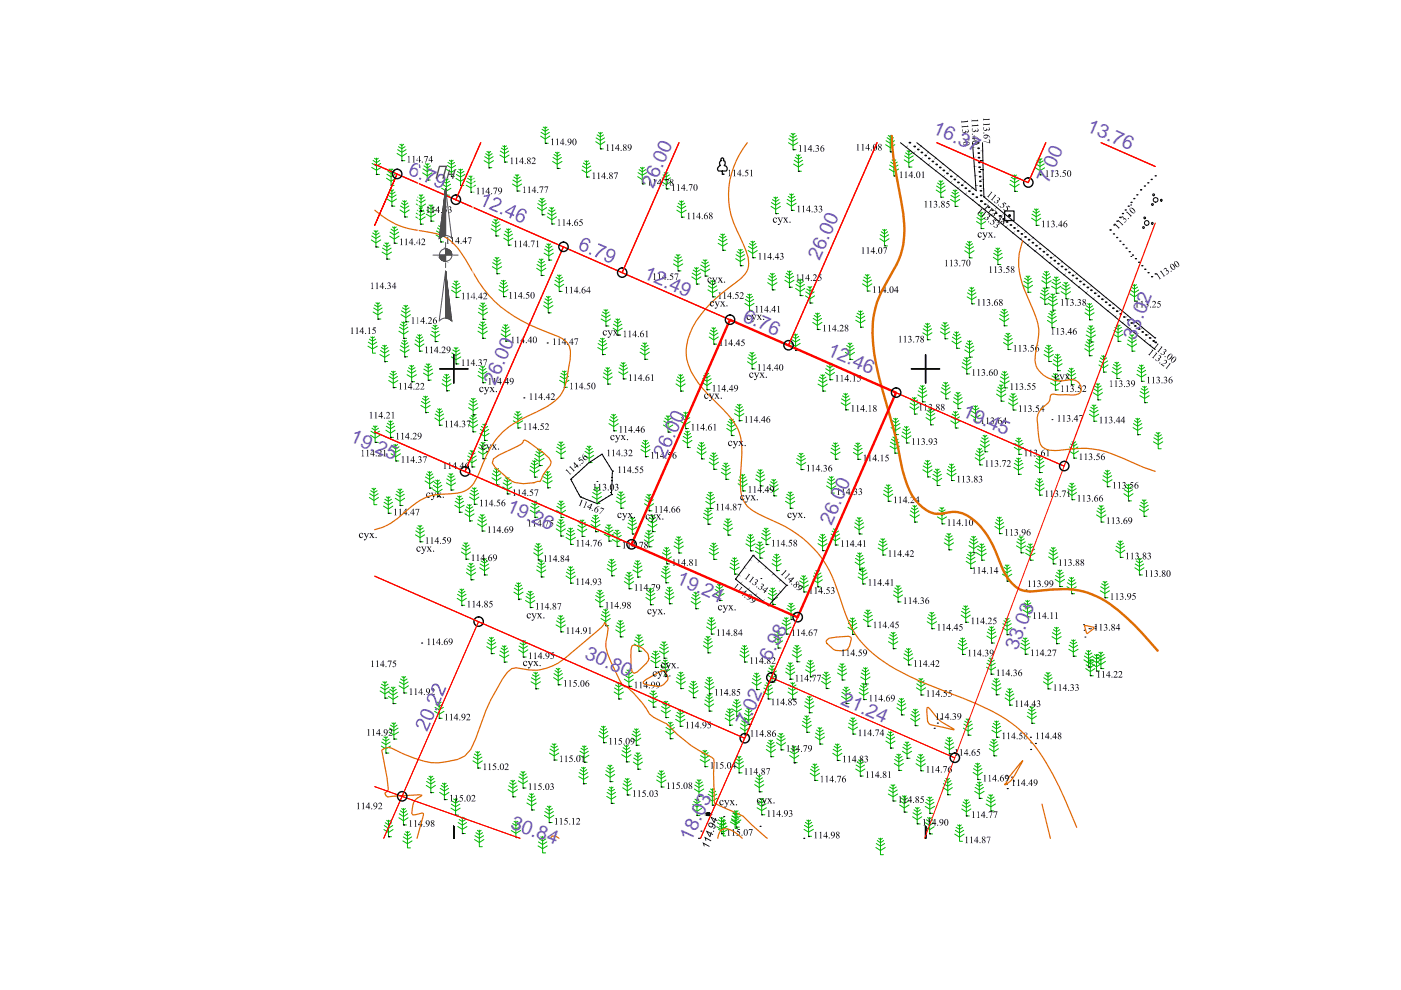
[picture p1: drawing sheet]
<svg xmlns="http://www.w3.org/2000/svg" width="297mm" height="210mm" viewBox="0 0 297 210" stroke-linecap="round" stroke-linejoin="round" font-family="sans-serif">
<defs><g id="words">
<g font-size="4.1" fill="#735cb8">
<text x="197.6" y="28.2" transform="rotate(24 197.6 28.2)">16.37</text>
<text x="230.2" y="27.8" transform="rotate(24 230.2 27.8)">13.76</text>
<text x="138.5" y="40" transform="rotate(-66 138.5 40)">26.00</text>
<text x="222.3" y="38.9" transform="rotate(-66 222.3 38.9)">7.00</text>
<text x="136.3" y="58.9" transform="rotate(24 136.3 58.9)">12.49</text>
<text x="173.7" y="55.4" transform="rotate(-66 173.7 55.4)">26.00</text>
<text x="157.3" y="68" transform="rotate(24 157.3 68)">6.76</text>
<text x="175.2" y="75.2" transform="rotate(24 175.2 75.2)">12.46</text>
<text x="240.7" y="72.2" transform="rotate(-69 240.7 72.2)">33.02</text>
<text x="105" y="81.8" transform="rotate(-66 105 81.8)">26.00</text>
<text x="203.9" y="88.3" transform="rotate(23 203.9 88.3)">19.45</text>
<text x="74" y="93.5" transform="rotate(24 74 93.5)">19.25</text>
<text x="107.2" y="108.3" transform="rotate(24 107.2 108.3)">19.26</text>
<text x="176.3" y="111.5" transform="rotate(-66 176.3 111.5)">26.00</text>
<text x="143.2" y="123.7" transform="rotate(24 143.2 123.7)">19.24</text>
<text x="123.8" y="139.5" transform="rotate(24 123.8 139.5)">30.80</text>
<text x="163.3" y="140.3" transform="rotate(-62 163.3 140.3)">6.98</text>
<text x="215.6" y="138.1" transform="rotate(-69 215.6 138.1)">33.03</text>
<text x="178" y="149.3" transform="rotate(24 178 149.3)">21.24</text>
<text x="158.5" y="154.2" transform="rotate(-66 158.5 154.2)">7.02</text>
<text x="108.1" y="175.6" transform="rotate(20 108.1 175.6)">30.84</text>
<text x="146.5" y="178.4" transform="rotate(-65 146.5 178.4)">18.03</text>
</g>
</g></defs>
<g fill="none" stroke="#000" stroke-width=".3">
<path d="M242.6 39.4h.1M243.4 38.8h.1M244.1 38h.1M244.9 37.3h.1M235.4 48.8h.1M236.1 49.6h.1M236.2 47.7h.1M236.8 50.4h.1M236.8 46.9h.1M237.4 46.1h.1M237.4 51.1h.1M238 45.3h.1"/>
<path d="M238.1 51.8h.1M238.6 44.5h.1M238.7 52.6h.1M239.2 43.7h.1M239.4 53.4h.1M239.8 42.9h.1M240.1 54.1h.1M240.4 42.1h.1M240.7 54.8h.1M241 41.3h.1M241.4 55.6h.1M241.8 40.2h.1"/>
<path d="M242.1 56.3h.1M242.7 57.1h.1M243.4 57.8h.1M244.2 58.7h.1M244.9 58.1h.1"/>
</g>
<!-- layer: SC007 -->
<g fill="none" stroke="#000" stroke-width=".25">
<path d="M213 44.7h2v2.1h-2z"/>
<circle cx="214" cy="45.7" r=".19"/>
</g>
<g fill="#000">
<path d="M192.5 30.8l-.4 .6zM194 32.1l-.3 .5zM195.6 33.3l-.4 .6zM195.4 30.8l-.5 .6zM197.2 34.6l-.4 .5zM196.9 32.1l-.4 .5zM198.7 35.8l-.3 .6zM198.4 33.3l-.3 .6zM200.3 37.1l-.4 .5zM200 34.6l-.4 .5zM201.9 38.3l-.4 .5zM201.6 35.8l-.4 .6z"/>
<path d="M203.1 37.1l-.3 .6zM204.7 38.4l-.4 .5zM206.1 31.3h.7zM206.3 33.3h.7zM206.2 39.6l-.3 .6zM206.4 35.3l.7-.1zM206.6 37.3l.6-.1zM206.7 39.3l.7-.1zM207.8 32l.7-.1zM207.9 34h.6zM207.9 36h.7zM208 38h.6z"/>
<path d="M208.1 40l.6-.1zM203.4 39.6l-.3 .5zM205 40.8l-.4 .5zM206.6 42.1l-.4 .5zM208.9 44l-.3 .5zM209.8 42.6l-.4 .5zM210.5 45.2l-.4 .6zM211.4 43.8l-.4 .6zM212 46.5l-.3 .6zM212.9 45.1l-.4 .6zM213.6 47.8l-.4 .5zM214.4 46.4l-.3 .5z"/>
<path d="M215.1 49.1l-.4 .5zM216 47.7l-.4 .5zM216.7 50.3l-.4 .6zM217.5 48.9l-.3 .6zM218.2 51.6l-.4 .5zM219.1 50.2l-.4 .5zM219.8 52.9l-.4 .5zM220.6 51.5l-.4 .5zM221.3 54.1l-.4 .6zM222.2 52.7l-.4 .6zM222.9 55.4l-.4 .6zM223.7 54l-.4 .6z"/>
<path d="M224.4 56.7l-.3 .5zM225.2 55.3l-.3 .5zM226 57.9l-.4 .6zM226.8 56.5l-.4 .6zM227.5 59.2l-.4 .6zM228.3 57.8l-.3 .6zM229.9 59.1l-.4 .5zM229.1 60.5l-.4 .5zM230.6 61.8l-.4 .5zM231.4 60.4l-.4 .5zM232.1 63l-.4 .5zM233 61.7l-.4 .5z"/>
<path d="M233.7 64.3l-.4 .5zM234.5 62.9l-.4 .5zM235.2 65.6l-.4 .5zM236.1 64.2l-.4 .5zM236.8 66.8l-.4 .5zM237.6 65.5l-.4 .5zM238.3 68.1l-.4 .5zM239.2 66.7l-.4 .6zM239.9 69.4l-.4 .5zM240.7 68l-.4 .6zM241.4 70.6l-.4 .5zM242.2 69.3l-.3 .5z"/>
<path d="M243 71.9l-.4 .5zM243.8 70.6l-.4 .5zM123.2 99.5l.2 .2zM123.8 99l.2 .2zM124.4 98.5l.2 .2zM125.3 97.8l.1 .2zM125.9 97.4l.2 .2zM126.6 96.9l.1 .2zM127.3 96.5l.1 .2zM127.7 96.8l.3-.1zM128.2 97.5l.2-.1zM128.6 98.2l.2-.1z"/>
<path d="M129 98.9l.2-.2zM129.4 99.6l.3-.2zM121.2 102.1l.2-.1zM121.4 101.1l.2 .2zM121.6 102.8l.2-.1zM121.9 103.5l.3-.1zM122 100.6l.2 .2zM122.3 104.2l.3-.1zM122.6 100.1l.2 .2zM122.7 104.9l.3-.1zM123.7 105.4l-.1 .2zM124.5 105.7l-.1 .2z"/>
<path d="M125.2 106l-.1 .2zM126 106.3l-.1 .2zM126.9 106.3l.2 .2zM127.6 105.9l.2 .2zM128.3 105.4l.2 .2zM129 105l.1 .2zM129.5 104.3l.2 .1zM129.5 103.5l.3 .1zM129.5 102.7l.3 .1zM129.6 102h.2zM129.6 101.2h.3zM129.6 100.4h.3z"/>
<path d="M158.9 118.6l.5 .4zM161.1 118.8l-.4 .6zM156.5 121.8l.5 .4zM157.4 123.3l-.4 .6zM157.7 120.2l.5 .4zM158.9 124.6l-.3 .5zM160.5 125.8l-.4 .6zM162.1 127.1l-.4 .5zM162.5 120.2l-.3 .5zM164.1 121.5l-.5 .5zM163.8 126.6l.5 .6zM165.1 125.2l.5 .4z"/>
<path d="M165.6 122.8l-.4 .5z"/>
<circle cx="192.8" cy="30.3" r=".19"/>
<circle cx="193.8" cy="31.1" r=".19"/>
<circle cx="194.6" cy="31.7" r=".19"/>
<circle cx="195.4" cy="32.3" r=".19"/>
<circle cx="196.2" cy="33" r=".19"/>
<circle cx="196.9" cy="33.6" r=".19"/>
<circle cx="197.7" cy="34.2" r=".19"/>
<circle cx="198.5" cy="34.9" r=".19"/>
<circle cx="199.2" cy="35.5" r=".19"/>
<circle cx="200" cy="36.1" r=".19"/>
<circle cx="200.8" cy="36.8" r=".19"/>
<circle cx="201.6" cy="37.4" r=".19"/>
<circle cx="202.3" cy="38" r=".19"/>
<circle cx="203.1" cy="38.7" r=".19"/>
<circle cx="203.9" cy="39.3" r=".19"/>
<circle cx="204.7" cy="39.9" r=".19"/>
<circle cx="207.3" cy="30.3" r=".19"/>
<circle cx="207.4" cy="31.4" r=".19"/>
<circle cx="207.4" cy="32.5" r=".19"/>
<circle cx="207.5" cy="33.4" r=".19"/>
<circle cx="207.5" cy="34.4" r=".19"/>
<circle cx="207.6" cy="35.5" r=".19"/>
<circle cx="207.6" cy="36.4" r=".19"/>
<circle cx="207.7" cy="37.5" r=".19"/>
<circle cx="207.8" cy="38.4" r=".19"/>
<circle cx="207.8" cy="39.4" r=".19"/>
<circle cx="205.4" cy="40.5" r=".19"/>
<circle cx="206.2" cy="41.2" r=".19"/>
<circle cx="207" cy="41.8" r=".19"/>
<circle cx="207.9" cy="40.5" r=".19"/>
<circle cx="207.9" cy="41.4" r=".19"/>
<circle cx="208" cy="42.7" r=".19"/>
<circle cx="208.8" cy="43.3" r=".19"/>
<circle cx="209.6" cy="43.9" r=".19"/>
<circle cx="210.3" cy="44.6" r=".19"/>
<circle cx="211.1" cy="45.2" r=".19"/>
<circle cx="211.9" cy="45.8" r=".19"/>
<circle cx="212.7" cy="46.4" r=".19"/>
<circle cx="213.4" cy="47.1" r=".19"/>
<circle cx="214.2" cy="47.7" r=".19"/>
<circle cx="215" cy="48.3" r=".19"/>
<circle cx="215.8" cy="49" r=".19"/>
<circle cx="216.6" cy="49.6" r=".19"/>
<circle cx="217.3" cy="50.2" r=".19"/>
<circle cx="218.1" cy="50.8" r=".19"/>
<circle cx="218.9" cy="51.5" r=".19"/>
<circle cx="219.7" cy="52.1" r=".19"/>
<circle cx="220.4" cy="52.7" r=".19"/>
<circle cx="221.2" cy="53.4" r=".19"/>
<circle cx="222" cy="54" r=".19"/>
<circle cx="222.7" cy="54.6" r=".19"/>
<circle cx="223.5" cy="55.3" r=".19"/>
<circle cx="224.3" cy="55.9" r=".19"/>
<circle cx="225.1" cy="56.5" r=".19"/>
<circle cx="225.9" cy="57.1" r=".19"/>
<circle cx="226.6" cy="57.8" r=".19"/>
<circle cx="227.4" cy="58.4" r=".19"/>
<circle cx="228.2" cy="59" r=".19"/>
<circle cx="229" cy="59.7" r=".19"/>
<circle cx="229.7" cy="60.3" r=".19"/>
<circle cx="230.5" cy="60.9" r=".19"/>
<circle cx="231.3" cy="61.5" r=".19"/>
<circle cx="232.1" cy="62.2" r=".19"/>
<circle cx="232.9" cy="62.8" r=".19"/>
<circle cx="233.6" cy="63.4" r=".19"/>
<circle cx="234.4" cy="64.1" r=".19"/>
<circle cx="235.2" cy="64.7" r=".19"/>
<circle cx="236" cy="65.3" r=".19"/>
<circle cx="236.8" cy="66" r=".19"/>
<circle cx="237.5" cy="66.6" r=".19"/>
<circle cx="238.3" cy="67.2" r=".19"/>
<circle cx="239.1" cy="67.8" r=".19"/>
<circle cx="239.8" cy="68.5" r=".19"/>
<circle cx="240.6" cy="69.1" r=".19"/>
<circle cx="241.4" cy="69.8" r=".19"/>
<circle cx="242.2" cy="70.4" r=".19"/>
<circle cx="242.9" cy="71" r=".19"/>
<circle cx="243.7" cy="71.7" r=".19"/>
<circle cx="244.5" cy="72.3" r=".19"/>
<circle cx="244.9" cy="72.6" r=".19"/>
</g>
<g fill="none" stroke="#00b800" stroke-width=".21">
<path d="M78.8 35.5l1 .6 1-.6M78.9 34.7l.9 .5 .9-.5M79.1 34l.7 .5 .7-.5M79.4 33.6l.4 .3 .4-.3M79.8 33.5v3.5h.7M81.9 37.8l1 .6 1-.6M82 36.9l.9 .6 .9-.6M82.2 36.3l.7 .5 .7-.5M82.5 35.8l.4 .3 .4-.3M82.9 35.8v3.5h.7M84.2 32.5l1 .7 1-.7M84.3 31.7l.9 .6 .9-.6"/>
<path d="M84.5 31.1l.7 .4 .7-.4M84.8 30.6l.4 .3 .4-.3M85.2 30.6v3.5h.6M89.6 36.6l1 .7 1-.7M89.7 35.8l.9 .6 .9-.6M89.9 35.2l.7 .4 .7-.4M90.2 34.7l.4 .3 .4-.3M90.6 34.7v3.5h.6M93.6 39.9l1 .6 1-.6M93.8 39.1l.8 .5 .9-.5M93.9 38.4l.7 .4 .7-.4M94.2 38l.4 .3 .4-.3"/>
<path d="M94.6 37.9v3.5h.7M94.7 35.9l1 .6 1-.6M94.8 35.1l.9 .5 .9-.5M95 34.4l.7 .5 .7-.5M95.3 34l.4 .3 .4-.3M95.7 33.9v3.5h.6M96.7 37.8l.9 .6 1.1-.6M96.8 37l.8 .5 1-.5M97 36.4l.6 .4 .8-.4M97.3 35.9l.3 .2 .5-.2M97.6 35.8v3.5h.7M98.8 39.3l1.1 .6 .9-.6"/>
<path d="M98.9 38.4l1 .6 .8-.6M99.1 37.8l.8 .4 .6-.4M99.4 37.3l.5 .3 .3-.3M99.9 37.3v3.5h.6M102.6 34.1l1.1 .6 .9-.6M102.8 33.2l.9 .6 .8-.6M103 32.6l.7 .4 .6-.4M103.2 32.1l.5 .3 .3-.3M103.7 32.1v3.4h.6M106 32.9l1 .6 .9-.6M106.1 32l.9 .6 .9-.6M106.3 31.4l.7 .4 .6-.4"/>
<path d="M106.6 30.9l.4 .3 .4-.3M107 30.8v3.6h.6M108.7 39l.9 .6 1-.6M108.7 38.2l.9 .5 .9-.5M109 37.5l.6 .5 .7-.5M109.2 37.1l.4 .2 .4-.2M109.6 37v3.5h.7M114.6 28.9l1 .6 1-.6M114.7 28.1l.9 .5 .9-.5M114.9 27.4l.7 .4 .7-.4M115.2 27l.4 .2 .4-.2M115.6 26.9v3.5h.6"/>
<path d="M117.2 34.2l.9 .6 1.1-.6M117.2 33.4l.9 .5 .9-.5M117.5 32.8l.6 .4 .7-.4M117.8 32.3l.3 .2 .5-.2M118.1 32.2v3.5h.7M123.4 36.1l1 .5 .9-.5M123.5 35.2l.9 .6 .9-.6M123.7 34.6l.7 .4 .6-.4M124 34.1l.4 .3 .4-.3M124.4 34.1v3.4h.6M126.3 30l1 .7 1-.7M126.4 29.2l.9 .6 .9-.6"/>
<path d="M126.6 28.6l.7 .4 .7-.4M126.9 28.1l.4 .3 .4-.3M127.3 28.1v3.5h.6M135.2 37.5l1 .6 1-.6M135.3 36.6l.9 .6 .9-.6M135.5 36l.7 .4 .7-.4M135.8 35.5l.4 .3 .4-.3M136.2 35.5v3.5h.6M140.3 38.6l1 .5 .9-.5M140.4 37.7l.9 .6 .8-.6M140.6 37.1l.7 .4 .6-.4M140.8 36.6l.5 .3 .3-.3"/>
<path d="M141.3 36.6v3.4h.6M167.2 30.3l.9 .5 1-.5M167.2 29.4l.9 .6 .9-.6M167.5 28.8l.6 .4 .8-.4M167.8 28.3l.3 .3 .5-.3M168.1 28.3v3.4h.7M168.3 34.8l1 .6 1-.6M168.4 34l.9 .5 .9-.5M168.6 33.3l.7 .5 .7-.5M168.9 32.8l.4 .3 .4-.3M169.3 32.8v3.5h.6M187.8 30.7l1 .6 .9-.6"/>
<path d="M187.9 29.8l.9 .6 .8-.6M188.1 29.2l.7 .5 .6-.5M188.3 28.7l.5 .3 .3-.3M188.5 35.8l1 .6 1-.6M188.6 35l.9 .5 .9-.5M188.8 28.7v3.5h.6M188.8 34.4l.7 .4 .7-.4M189.1 33.9l.4 .3 .4-.3M189.5 33.9v3.4h.6M191.7 33.9l1 .6 1-.6M191.8 33l.9 .6 .9-.6M192 32.4l.7 .5 .7-.5"/>
<path d="M192.3 31.9l.4 .3 .4-.3M192.7 31.9v3.5h.7M198.6 39.4l.9 .6 .8-.6M198.8 38.8l.7 .5 .6-.5M199.1 38.3l.4 .3 .4-.3M199.5 38.3v3.5h.6M214.1 39.1l1 .6 1-.6M214.2 38.2l.9 .6 .9-.6M214.4 37.6l.7 .4 .7-.4M214.7 37.1l.4 .3 .4-.3M215.1 37.1v3.5h.7M219.5 35.6l1 .6 1-.6"/>
<path d="M219.6 34.7l.9 .6 .9-.6M219.8 34.1l.7 .4 .7-.4M220.1 33.6l.4 .3 .4-.3M220.5 33.6v3.5h.6M78.7 50.9l1 .6 1-.6M78.8 50l.9 .6 .9-.6M79 49.4l.7 .5 .7-.5M79.3 48.9l.4 .3 .4-.3M79.7 48.9v3.5h.6M81 53.5l1 .5 1-.5M81.1 52.6l.9 .6 .9-.6M81.3 52l.7 .4 .7-.4"/>
<path d="M81.6 51.5l.4 .3 .4-.3M82 51.5v3.4h.7M82.1 42.2l1 .6 1-.6M82.2 41.3l.9 .6 .9-.6M82.4 40.7l.7 .5 .7-.5M82.6 50.1l1 .6 1-.6M82.7 40.2l.4 .3 .4-.3M82.7 49.2l.9 .6 .9-.6M82.9 48.6l.7 .5 .7-.5M83.1 40.2v3.5h.6M83.2 48.1l.4 .3 .4-.3M83.6 48.1v3.5h.6"/>
<path d="M84.8 44.5l1 .7 1-.7M84.9 43.7l.9 .5 .9-.5M85.1 43l.7 .5 .7-.5M85.4 42.6l.4 .3 .4-.3M85.8 42.5v3.5h.6M88.2 46l.9 .6 1.1-.6M88.3 43.3l1 .6 .9-.6M88.3 45.2l.8 .5 .9-.5M88.3 42.4l1 .6 .9-.6M88.5 44.6l.6 .4 .7-.4M88.5 41.8l.8 .4 .6-.4M88.8 44.1l.3 .3 .5-.3"/>
<path d="M88.8 41.3l.5 .3 .3-.3M89.1 44v3.5h.7M89.3 41.3v3.5h.6M90.4 45.4l1 .6 1-.6M90.5 44.6l.9 .5 .9-.5M90.7 43.9l.7 .5 .7-.5M91 43.5l.4 .2 .4-.2M91.4 43.4v3.5h.6M92.4 49.8l1 .6 1-.6M92.5 49l.9 .5 .9-.5M92.7 48.3l.7 .5 .7-.5M93 47.9l.4 .2 .4-.2"/>
<path d="M93.4 47.8v3.5h.7M96.3 59.6l.4 .3 .4-.3M96.7 59.5v3.6h.7M104.1 48.5l1 .6 1-.6M104.3 47.7l.8 .5 .9-.5M104.4 56.5l1 .6 1-.6M104.4 47l.7 .5 .7-.5M104.5 55.7l.9 .5 .8-.5M104.7 55.1l.7 .4 .7-.4M104.7 46.6l.4 .2 .4-.2M105 54.6l.4 .3 .4-.3M105.1 46.5v3.5h.7"/>
<path d="M105.4 54.6v3.4h.6M106.1 59.9l.7 .5 .6-.5M106.3 59.5l.5 .2 .3-.2M106.8 59.4v3.5h.6M106.8 50.5l1 .6 .9-.6M106.9 49.6l.9 .6 .9-.6M107.1 49l.7 .4 .6-.4M107.4 48.5l.4 .3 .4-.3M107.8 48.5v3.5h.6M113.8 56.9l1 .6 .9-.6M113.9 56.1l.9 .5 .8-.5M113.9 44l1 .6 1-.6"/>
<path d="M114 43.2l.9 .5 .9-.5M114.1 55.4l.7 .5 .6-.5M114.2 42.5l.7 .5 .7-.5M114.3 54.9l.5 .3 .3-.3M114.5 42.1l.4 .3 .4-.3M114.8 54.9v3.5h.6M114.9 42v3.5h.7M115.3 53.7l1.1 .6 .9-.6M115.5 52.8l.9 .6 .8-.6M115.7 52.2l.7 .4 .6-.4M115.9 51.7l.5 .3 .3-.3M116 46l1 .6 1-.6"/>
<path d="M116.1 45.2l.9 .5 .9-.5M116.3 44.5l.7 .4 .7-.4M116.4 51.7v3.4h.6M116.6 44l.4 .3 .4-.3M117 44v3.5h.6M117.7 59.4l.9 .6 .9-.6M117.9 58.8l.7 .5 .6-.5M118.2 58.3l.4 .3 .4-.3M118.6 58.3v3.5h.6M142.8 56l.9 .5 1.1-.5M142.9 55.1l.8 .6 1-.6M143.1 54.5l.6 .4 .8-.4"/>
<path d="M143.4 54l.3 .3 .5-.3M143.5 44.6l1 .6 1-.6M143.6 43.7l.9 .6 .9-.6M143.7 54v3.4h.7M143.8 43.1l.7 .4 .7-.4M144.1 42.6l.4 .3 .4-.3M144.5 42.6v3.4h.6M146.7 58.7l.9 .6 1-.6M146.8 57.9l.8 .5 .9-.5M147 57.3l.6 .4 .7-.4M147.3 56.8l.3 .3 .5-.3M147.6 56.7v3.5h.7"/>
<path d="M148.5 57.1l1 .5 1-.5M148.6 56.2l.9 .6 .9-.6M148.8 55.6l.7 .4 .7-.4M149.1 55.1l.4 .3 .4-.3M149.5 55.1v3.4h.6M150.4 60l.7 .4 .7-.4M150.7 59.5l.4 .3 .4-.3M151.1 59.4v3.5h.6M152.3 51.6l.9 .6 1-.6M152.3 50.7l.9 .6 .9-.6M152.6 50.1l.6 .4 .7-.4M152.8 49.6l.4 .3 .4-.3"/>
<path d="M153.2 49.6v3.5h.7M156 54.8l1 .6 .9-.6M156.1 54l.9 .6 .8-.6M156.3 53.4l.7 .4 .6-.4M156.6 52.9l.4 .3 .4-.3M157 52.9v3.4h.6M158.6 53.1l1 .6 1-.6M158.7 52.3l.9 .5 .9-.5M158.9 51.6l.7 .5 .7-.5M159.2 51.2l.4 .3 .4-.3M159.6 51.1v3.5h.6M162.8 59.9l.9 .7 1-.7"/>
<path d="M162.8 59.1l.9 .5 1-.5M163.1 58.4l.6 .5 .8-.5M163.4 58l.3 .3 .5-.3M163.5 43.8l1 .6 1-.6M163.6 43l.9 .5 .9-.5M163.7 57.9v3.6h.7M163.8 42.3l.7 .4 .7-.4M164.1 41.8l.4 .3 .4-.3M164.5 41.8v3.5h.6M166.4 59.4l1 .6 .9-.6M166.5 58.6l.9 .5 .9-.5M166.7 57.9l.7 .5 .6-.5"/>
<path d="M166.8 43.1l1 .6 1-.6M166.9 42.3l.9 .5 .9-.5M166.9 57.5l.5 .3 .4-.3M167.1 41.6l.7 .5 .7-.5M167.4 57.4v3.5h.6M167.4 41.1l.4 .3 .4-.3M167.8 41.1v3.5h.6M169 59.7l.7 .4 .6-.4M169.3 59.2l.4 .3 .4-.3M169.7 59.2v3.5h.6M183 59.4l.9 .5 .9-.5M183.2 58.7l.7 .5 .7-.5"/>
<path d="M183.5 58.2l.4 .3 .4-.3M183.9 58.2v3.5h.6M186.5 50.6l1 .7 1-.7M186.6 49.8l.9 .5 .9-.5M186.8 49.1l.7 .5 .7-.5M187.1 48.7l.4 .3 .4-.3M187.5 48.6v3.5h.7M198.5 40.3l1 .6 .9-.6M201.5 42.3l1 .6 1-.6M201.6 41.4l.9 .6 .9-.6M201.8 40.8l.7 .4 .7-.4M202.1 40.3l.4 .3 .4-.3"/>
<path d="M202.5 40.2v3.6h.6M204.5 53.2l1 .6 1-.6M204.6 52.3l.9 .6 .9-.6M204.8 51.7l.7 .4 .7-.4M205.1 51.2l.4 .3 .4-.3M205.5 51.2v3.5h.6M207 47l1 .6 1-.6M207.1 46.1l.9 .6 .9-.6M207.3 45.5l.7 .4 .7-.4M207.6 45l.4 .3 .4-.3M208 44.9v3.6h.6M210.6 54.6l1 .6 .9-.6"/>
<path d="M210.7 53.7l.9 .6 .9-.6M210.9 53.1l.7 .4 .6-.4M211.1 52.6l.5 .3 .3-.3M211.6 52.6v3.5h.6M217.1 59.6l.9 .6 .8-.6M217.2 59l.8 .5 .6-.5M217.5 58.5l.5 .3 .3-.3M218 58.5v3.5h.6M218.7 46.3l1 .6 1-.6M218.8 45.4l.9 .6 .9-.6M219 44.8l.7 .4 .7-.4M219.3 44.3l.4 .3 .4-.3"/>
<path d="M219.7 44.3v3.5h.6M220.9 59.5l1 .6 1-.6M221 58.7l.9 .6 .8-.6M221.2 58l.7 .5 .6-.5M221.5 57.6l.4 .3 .4-.3M221.9 57.5v3.5h.6M223 59.8l.9 .6 1-.6M223.3 59.2l.6 .4 .7-.4M223.5 58.7l.4 .3 .5-.3M223.9 58.7v3.5h.7M225.6 59.9l.4 .3 .4-.3M226 59.8v3.6h.6"/>
<path d="M78 73.4l1 .6 1-.6M78.1 72.5l.9 .6 .9-.6M78.3 71.9l.7 .4 .7-.4M78.6 71.4l.4 .3 .4-.3M79 71.4v3.5h.6M79.1 66.2l1 .5 1-.5M79.2 65.3l.9 .6 .9-.6M79.4 64.7l.7 .4 .7-.4M79.7 64.2l.4 .3 .4-.3M80.1 64.2v3.4h.7M80.5 75.2l1.1 .6 .9-.6M80.7 74.3l.9 .6 .9-.6"/>
<path d="M80.8 73.7l.8 .4 .6-.4M81.1 73.2l.5 .3 .3-.3M81.6 73.2v3.5h.6M82.5 79.8l.9 .6 .9-.6M82.7 79.2l.7 .4 .7-.4M83 78.7l.4 .3 .4-.3M83.4 78.7v3.5h.6M84.6 70.2l1 .7 1-.7M84.7 69.4l.9 .5 .9-.5M84.8 74.2l1 .5 1-.5M84.9 68.7l.7 .5 .7-.5M84.9 73.3l.9 .6 .9-.6"/>
<path d="M85 66.7l1 .6 1-.6M85.1 65.9l.9 .5 .9-.5M85.1 72.7l.7 .4 .7-.4M85.2 68.3l.4 .3 .4-.3M85.3 65.3l.7 .4 .7-.4M85.4 72.2l.4 .3 .4-.3M85.6 68.2v3.5h.6M85.6 64.8l.4 .3 .4-.3M85.8 72.1v3.5h.6M86 64.7v3.5h.7M86.3 79.4l1 .6 1-.6M86.4 78.6l.9 .5 .9-.5"/>
<path d="M86.6 78l.7 .4 .7-.4M86.9 77.5l.4 .3 .4-.3M87.3 77.5v3.4h.6M88 72.9l.9 .7 1-.7M88 72.1l.9 .6 .9-.6M88.3 71.4l.6 .5 .7-.5M88.5 71l.4 .3 .5-.3M88.9 70.9v3.6h.7M89.8 79.1l1 .6 1-.6M89.9 78.3l.9 .5 .9-.5M90.1 77.6l.7 .4 .7-.4M90.4 77.2l.4 .3 .4-.3"/>
<path d="M90.8 77.1v3.5h.6M91.3 70.9l1 .6 .9-.6M91.4 70.1l.9 .5 .9-.5M91.6 69.5l.7 .4 .6-.4M91.8 69l.5 .2 .4-.2M92.3 68.9v3.5h.6M94 79.9l.7 .4 .7-.4M94.3 79.4l.4 .3 .4-.3M94.7 79.4v3.4h.6M95.7 75.7l1 .6 1-.6M95.7 61.5l1 .7 1-.7M95.8 74.8l.9 .6 .9-.6"/>
<path d="M95.8 60.7l.9 .6 .9-.6M96 74.2l.7 .4 .7-.4M96 60.1l.7 .4 .7-.4M96.3 73.7l.4 .3 .4-.3M96.7 73.6v3.6h.6M101.3 70.2l1 .7 1-.7M101.3 79.6l1 .6 1-.6M101.4 66.2l1 .6 1-.6M101.4 69.4l.9 .5 .9-.5M101.4 78.8l.9 .5 .9-.5M101.5 65.3l.9 .6 .9-.6M101.6 68.7l.7 .5 .7-.5"/>
<path d="M101.6 78.1l.7 .5 .7-.5M101.7 64.7l.7 .5 .7-.5M101.9 68.3l.4 .3 .4-.3M101.9 77.7l.4 .3 .4-.3M102 64.2l.4 .3 .4-.3M102.3 68.2v3.5h.7M102.3 77.6v3.5h.7M102.4 64.2v3.5h.6M105.8 61.4l1 .6 .9-.6M105.9 60.6l.9 .5 .8-.5M106.2 70.8l1 .6 1-.6M106.3 70l.9 .5 .9-.5"/>
<path d="M106.5 69.3l.7 .5 .7-.5M106.8 68.9l.4 .3 .4-.3M107.2 68.8v3.5h.7M115.3 64.8l.9 .6 1-.6M115.3 64l.9 .5 .9-.5M115.6 63.4l.6 .4 .8-.4M115.9 62.9l.3 .2 .5-.2M116.2 62.8v3.5h.7M117.6 60.3l1 .6 .9-.6M118.8 79.8l.9 .5 .9-.5M118.9 79.1l.8 .5 .6-.5M119.2 78.7l.5 .2 .3-.2"/>
<path d="M119.7 78.6v3.5h.6M126.7 73.7l1 .6 1-.6M126.8 72.8l.9 .6 .9-.6M127 72.2l.7 .4 .7-.4M127.3 71.7l.4 .3 .4-.3M127.5 67.6l1 .6 .9-.6M127.5 66.8l1 .5 .9-.5M127.7 66.2l.8 .4 .6-.4M127.7 71.7v3.5h.7M127.9 79.9l.9 .6 1-.6M128 79.1l.8 .5 .9-.5M128 65.7l.5 .2 .3-.2"/>
<path d="M128.2 78.4l.6 .5 .7-.5M128.5 65.6v3.5h.6M128.5 78l.3 .3 .4-.3M128.8 77.9v3.5h.7M130 69.6l1 .6 .9-.6M130.1 68.7l.9 .6 .9-.6M130.3 68.1l.7 .5 .6-.5M130.6 67.6l.4 .3 .4-.3M131 67.6v3.5h.6M131.2 78.9l1 .5 .9-.5M131.3 78l.9 .6 .8-.6M131.5 77.4l.7 .4 .6-.4"/>
<path d="M131.7 76.9l.5 .3 .3-.3M132.2 76.9v3.4h.6M135.7 74.7l1 .6 1-.6M135.8 73.9l.9 .5 .9-.5M136 73.2l.7 .4 .7-.4M136.3 72.7l.4 .3 .4-.3M136.7 72.7v3.5h.7M143.6 79.9l.7 .5 .7-.5M143.9 79.4l.4 .3 .4-.3M144.3 79.4v3.5h.6M149.2 79.7l.7 .4 .7-.4M149.5 79.1l.4 .3 .4-.3"/>
<path d="M149.9 79.1v3.5h.6M150.1 61.5l1 .5 1-.5M150.2 60.6l.9 .6 .9-.6M150.4 71.4l.9 .7 1-.7M150.4 70.6l.9 .6 .9-.6M150.7 70l.6 .4 .7-.4M150.9 69.5l.4 .3 .4-.3M151.3 69.5v3.5h.7M157.9 64.3l1 .6 1-.6M158 63.5l.9 .5 .9-.5M158.2 62.9l.7 .4 .7-.4M158.5 76.7l1 .6 .9-.6"/>
<path d="M158.5 62.4l.4 .2 .4-.2M158.6 75.8l.9 .6 .8-.6M158.8 75.2l.7 .5 .6-.5M158.9 62.3v3.5h.6M159 74.7l.5 .3 .3-.3M159.5 74.7v3.5h.6M167.7 72.8l1 .6 1-.6M167.8 72l.9 .5 .9-.5M168 71.3l.7 .5 .7-.5M168.3 70.9l.4 .2 .4-.2M168.7 70.8v3.5h.6M168.7 61.2l1 .6 .9-.6"/>
<path d="M168.8 60.3l.9 .6 .8-.6M170.8 62.7l.9 .7 1-.7M170.8 61.9l.9 .6 .9-.6M171.1 61.3l.6 .4 .7-.4M171.3 60.8l.4 .3 .4-.3M171.7 60.7v3.5h.7M172.3 68.4l1 .6 1-.6M172.4 67.5l.9 .6 .9-.6M172.6 66.9l.7 .4 .7-.4M172.9 66.4l.4 .3 .4-.3M173.3 66.4v3.5h.6M173.7 80l.7 .4 .7-.4"/>
<path d="M174 79.5l.4 .2 .4-.2M174.4 79.4v3.5h.7M175 79l1 .6 .9-.6M175.1 78.2l.9 .5 .9-.5M175.3 77.5l.7 .5 .6-.5M175.6 77l.4 .3 .4-.3M176 77v3.5h.6M179.2 74.7l1 .6 1-.6M179.3 73.9l.9 .6 .9-.6M179.5 73.3l.7 .4 .7-.4M179.8 72.8l.4 .3 .4-.3M180.2 72.7v3.5h.6"/>
<path d="M181.4 67.9l1 .6 1-.6M181.5 67l.9 .6 .9-.6M181.7 66.4l.7 .4 .7-.4M182 65.9l.4 .3 .4-.3M182.4 65.9v3.5h.7M182.9 60.2l1 .6 1-.6M195.7 70.6l.9 .5 1-.5M195.7 69.7l.9 .6 .9-.6M195.9 69.1l.7 .4 .7-.4M196.2 68.6l.4 .3 .4-.3M196.6 68.5v3.5h.7M199.4 70.3l.9 .6 1.1-.6"/>
<path d="M199.5 69.5l.8 .5 1-.5M199.7 68.9l.6 .4 .8-.4M200 68.4l.3 .3 .5-.3M200.3 68.4v3.4h.7M201.8 72.3l1 .7 1-.7M201.9 71.5l.9 .5 .9-.5M202.1 70.9l.7 .4 .7-.4M202.4 70.4l.4 .3 .4-.3M202.8 70.3v3.6h.7M203.9 77.8l1.1 .6 .9-.6M204 76.9l1 .6 .9-.6M204.2 76.3l.8 .4 .6-.4"/>
<path d="M204.5 75.8l.5 .3 .3-.3M204.5 74.2l1.1 .6 .9-.6M204.7 73.4l.9 .5 .8-.5M204.9 72.8l.7 .4 .6-.4M205 75.8v3.5h.6M205 62.9l1 .6 1-.6M205.1 72.3l.5 .2 .3-.2M205.1 62.1l.9 .5 .9-.5M205.3 61.5l.7 .4 .7-.4M205.6 72.2v3.5h.6M205.6 61l.4 .2 .4-.2M206 60.9v3.5h.7"/>
<path d="M211.9 67.5l1 .7 1-.7M212 66.7l.9 .6 .9-.6M212.1 79.9l.9 .6 .9-.6M212.2 66.1l.7 .4 .7-.4M212.3 79.3l.7 .4 .7-.4M212.5 65.6l.4 .3 .4-.3M212.6 78.8l.4 .3 .4-.3M212.8 72.6l.9 .6 1-.6M212.8 71.8l.9 .5 .9-.5M212.9 65.6v3.5h.7M213 78.7v3.5h.6M213 71.1l.7 .5 .7-.5"/>
<path d="M213.3 70.7l.4 .2 .4-.2M213.7 70.6v3.5h.7M216.9 60.5l1.1 .6 .9-.6M220.5 63l1 .6 1-.6M220.6 62.2l.9 .5 .9-.5M220.8 61.5l.7 .5 .7-.5M221.1 61l.4 .3 .4-.3M221.3 75.2l1.1 .6 .9-.6M221.4 74.3l1 .6 .9-.6M221.5 61v3.5h.7M221.6 73.7l.8 .4 .6-.4M221.9 73.2l.5 .3 .3-.3"/>
<path d="M222.1 67.9l.9 .7 1-.7M222.2 67.1l.8 .5 .9-.5M222.2 64.3l1 .6 1-.6M222.3 63.4l.9 .6 .9-.6M222.4 66.4l.6 .5 .7-.5M222.4 73.2v3.5h.6M222.5 62.8l.7 .4 .7-.4M222.7 66l.3 .3 .5-.3M222.8 62.3l.4 .3 .4-.3M223 60.7l.9 .6 1-.6M223 65.9v3.6h.7M223 79.7l.8 .5 .6-.5"/>
<path d="M223.2 62.3v3.5h.6M223.3 77.1l.9 .6 1-.6M223.3 79.2l.5 .3 .3-.3M223.3 76.3l.9 .5 .9-.5M223.5 75.6l.7 .5 .7-.5M223.8 79.2v3.5h.6M223.8 75.2l.4 .2 .4-.2M224.2 75.1v3.5h.7M225 61.8l1 .7 1-.7M225.1 61l.9 .5 .9-.5M225.3 60.4l.7 .4 .7-.4M226.3 79.2l.8 .5 .9-.5"/>
<path d="M226.5 78.6l.6 .4 .7-.4M226.7 78.1l.4 .3 .4-.3M227.1 78v3.6h.7M230 73.9l1 .6 .9-.6M230 66.3l1 .6 1-.6M230.1 73.1l.9 .5 .8-.5M230.1 65.5l.9 .5 .9-.5M230.3 71l1 .6 1-.6M230.3 72.5l.7 .4 .6-.4M230.3 64.8l.7 .5 .7-.5M230.4 70.2l.9 .5 .9-.5M230.6 72l.4 .3 .4-.3"/>
<path d="M230.6 64.4l.4 .3 .4-.3M230.6 69.5l.7 .5 .7-.5M230.9 69.1l.4 .3 .4-.3M231 72v3.4h.6M231 64.3v3.5h.6M231.3 69v3.5h.6M233 77.4l1 .6 .9-.6M233.1 76.5l.9 .6 .9-.6M233.3 75.9l.7 .5 .6-.5M233.6 75.4l.4 .3 .4-.3M234 75.4v3.5h.6M235.8 78.8l1 .6 1-.6"/>
<path d="M235.9 77.9l.9 .6 .9-.6M236.1 70.9l1 .6 1-.6M236.1 77.3l.7 .4 .7-.4M236.2 70l.9 .6 .8-.6M236.4 69.4l.7 .4 .7-.4M236.4 76.8l.4 .3 .4-.3M236.7 68.9l.4 .3 .4-.3M236.8 76.8v3.4h.6M237.1 68.9v3.5h.6M239 72.9l1 .7 1-.7M239.1 72.1l.9 .6 .9-.6M239.3 71.4l.7 .5 .7-.5"/>
<path d="M239.6 62.3l.9 .6 1-.6M239.6 71l.4 .3 .4-.3M239.6 61.5l.9 .5 .9-.5M239.8 60.9l.7 .4 .7-.4M240 70.9v3.6h.7M240.1 60.4l.4 .2 .4-.2M240.5 60.3v3.5h.7M241 79.4l1 .6 1-.6M241.1 78.5l.9 .6 .9-.6M241.3 77.9l.7 .4 .7-.4M241.6 77.4l.4 .3 .4-.3M242 77.4v3.4h.6"/>
<path d="M78.6 92.3l.9 .6 1-.6M78.6 91.4l.9 .6 1-.6M78.9 90.8l.6 .5 .7-.5M79.1 90.3l.4 .3 .5-.3M79.5 90.3v3.5h.7M81.8 91.2l1 .6 1-.6M81.9 90.4l.9 .5 .9-.5M82.1 89.7l.7 .5 .7-.5M82.4 89.3l.4 .3 .4-.3M82.4 80.7l1 .6 1-.6M82.8 89.2v3.5h.6M82.9 96.2l1 .6 1-.6"/>
<path d="M83 95.4l.9 .5 .9-.5M83.2 94.7l.7 .5 .7-.5M83.5 94.3l.4 .3 .4-.3M83.9 94.2v3.5h.7M89.2 86l1 .6 1-.6M89.4 85.1l.8 .6 .9-.6M89.6 84.5l.6 .4 .7-.4M89.8 84l.4 .3 .4-.3M90.2 84v3.4h.7M91.1 100v3.5h.6M92.2 88.6l1 .7 .9-.7M92.3 87.8l.9 .5 .9-.5"/>
<path d="M92.5 87.2l.7 .4 .6-.4M92.8 86.7l.4 .3 .4-.3M93.2 86.6v3.6h.6M93.7 81.4l1 .5 1-.5M93.8 80.5l.9 .6 .9-.6M99.1 97.5l1 .6 .9-.6M99.2 96.7l.9 .5 .9-.5M99.3 90l1 .7 1-.7M99.3 86.4l1 .6 1-.6M99.4 89.2l.9 .5 .9-.5M99.4 96l.7 .5 .6-.5M99.4 85.6l.9 .5 .9-.5"/>
<path d="M99.6 88.5l.7 .5 .7-.5M99.6 84.9l.7 .5 .7-.5M99.7 95.5l.4 .3 .4-.3M99.9 88.1l.4 .3 .4-.3M99.9 84.5l.4 .2 .4-.2M100.1 95.5v3.5h.6M100.3 88v3.6h.6M100.3 84.4v3.5h.7M101.4 95.7l1 .6 1-.6M101.5 94.9l.9 .5 .9-.5M101.7 94.3l.7 .4 .7-.4M101.8 91.9l.9 .6 1-.6"/>
<path d="M101.8 91l.9 .6 .9-.6M102 93.8l.4 .3 .4-.3M102.1 90.4l.6 .4 .7-.4M102.3 89.9l.4 .3 .5-.3M102.4 93.8v3.4h.7M102.7 89.9v3.5h.7M104.6 99.8l.7 .5 .6-.5M104.9 99.3l.4 .3 .4-.3M105.3 99.3v3.5h.6M108.8 89.2l1 .6 1-.6M108.9 88.4l.9 .5 .9-.5M109.1 87.7l.7 .5 .7-.5"/>
<path d="M109.4 87.3l.4 .3 .4-.3M109.8 87.2v3.5h.6M112.3 99.6l1 .7 1-.7M112.4 98.8l.9 .6 .9-.6M112.6 98.2l.7 .4 .7-.4M112.9 97.7l.4 .3 .4-.3M113.3 97.6v3.6h.6M113.4 97.2l.9 .6 1-.6M113.4 96.3l.9 .6 1-.6M113.7 95.7l.6 .5 .7-.5M113.9 95.2l.4 .3 .5-.3M114.3 95.2v3.5h.7"/>
<path d="M115.7 100l.4 .3 .4-.3M116.1 99.9v3.5h.6M117.9 95.7l1 .6 1-.6M118.1 94.8l.8 .6 .9-.6M118.2 94.2l.7 .4 .7-.4M118.5 93.7l.4 .3 .4-.3M118.6 80.6l1.1 .6 .9-.6M118.9 93.7v3.4h.7M123.9 96.5l1 .7 1-.7M124 95.7l.9 .6 .9-.6M124.2 95.1l.7 .4 .7-.4M124.5 94.6l.4 .3 .4-.3"/>
<path d="M124.9 94.6v3.5h.6M129.1 89.8l1 .7 1-.7M129.2 89l.9 .5 .9-.5M129.4 88.3l.7 .5 .7-.5M129.7 87.9l.4 .3 .4-.3M130.1 87.8v3.5h.7M135.9 95.3l.9 .6 1-.6M136 94.5l.8 .5 .9-.5M136.2 93.8l.6 .5 .7-.5M136.4 93.4l.4 .3 .4-.3M136.8 93.3v3.5h.7M140.7 90.1l.9 .6 1-.6"/>
<path d="M140.7 89.3l.9 .5 .9-.5M141 88.6l.6 .5 .8-.5M141.3 88.2l.3 .3 .5-.3M141.6 88.1v3.5h.7M143.3 81.4l1 .6 1-.6M143.4 80.5l.9 .6 .9-.6M144.4 89.4l1 .6 .9-.6M144.5 88.5l.9 .6 .8-.6M144.7 87.9l.7 .4 .6-.4M144.8 93.4l.9 .6 1-.6M144.9 92.5l.8 .6 .9-.6M145 87.4l.4 .3 .4-.3"/>
<path d="M145.1 91.9l.6 .5 .7-.5M145.4 91.4l.3 .3 .5-.3M145.4 87.4v3.5h.6M145.7 91.4v3.5h.7M147.8 95.8l.9 .6 1-.6M147.9 94.9l.8 .6 .9-.6M148.1 94.3l.6 .5 .7-.5M148.4 93.8l.3 .3 .5-.3M148.7 93.8v3.5h.7M148.9 81.1l1 .6 1-.6M149 80.3l.9 .5 .9-.5M150.4 98l.9 .6 1-.6"/>
<path d="M150.4 97.1l.9 .6 1-.6M150.7 96.5l.6 .5 .7-.5M150.9 96l.4 .3 .5-.3M151.3 96v3.5h.7M153 99.3l.9 .6 .9-.6M153.2 98.7l.7 .4 .7-.4M153.5 98.2l.4 .3 .4-.3M153.9 98.2v3.4h.6M154.1 90.8l1 .7 1-.7M154.2 90l.9 .5 .8-.5M154.4 89.4l.7 .4 .7-.4M154.7 88.9l.4 .3 .4-.3"/>
<path d="M155.1 88.8v3.6h.6M155.7 87.7l1 .6 1-.6M155.8 86.9l.9 .5 .9-.5M156 86.2l.7 .5 .7-.5M156.3 85.8l.4 .2 .4-.2M156.7 85.7v3.5h.7M160.8 99.6l.4 .3 .4-.3M161.2 99.6v3.4h.6M168.9 98.1l.9 .6 1-.6M168.9 97.2l.9 .6 1-.6M169.1 96.6l.7 .4 .7-.4M169.4 96.1l.4 .3 .5-.3"/>
<path d="M169.8 96.1v3.5h.7M173.4 81.4l1 .6 1-.6M173.6 80.6l.8 .5 .9-.5M176.1 95.9l1 .6 1-.6M176.2 95l.9 .6 .9-.6M176.4 94.4l.7 .4 .7-.4M176.7 93.9l.4 .3 .4-.3M177.1 93.9v3.5h.6M178.3 85.4l1 .6 1-.6M178.4 84.6l.9 .5 .9-.5M178.6 83.9l.7 .5 .7-.5M178.9 83.5l.4 .2 .4-.2"/>
<path d="M179.3 83.4v3.5h.6M180.9 95.9l1 .6 1-.6M181 95.1l.9 .5 .9-.5M181.2 94.4l.7 .5 .7-.5M181.5 94l.4 .2 .4-.2M181.9 93.9v3.5h.6M188.7 94.6l1 .6 1-.6M188.8 93.8l.9 .5 .9-.5M188.9 90.7l1 .6 1-.6M189 93.1l.7 .5 .7-.5M189 89.8l.9 .6 .9-.6M189.2 89.2l.7 .4 .7-.4"/>
<path d="M189.3 92.7l.4 .2 .4-.2M189.5 88.7l.4 .3 .4-.3M189.7 92.6v3.5h.7M189.9 88.7v3.4h.6M191.2 92.4l1 .6 1-.6M191.3 91.6l.9 .5 .9-.5M191.5 91l.7 .4 .7-.4M191.8 90.5l.4 .2 .4-.2M192.2 90.4v3.5h.6M192.9 86.3l1 .6 .9-.6M193 85.5l.9 .5 .9-.5M193.2 84.8l.7 .4 .6-.4"/>
<path d="M193.4 84.3l.5 .3 .4-.3M193.9 84.3v3.5h.6M194.6 83.7l1 .6 .9-.6M194.7 82.9l.9 .5 .9-.5M194.9 82.2l.7 .5 .6-.5M195.2 81.8l.4 .3 .3-.3M195.6 81.7v3.5h.6M195.7 99.6l1 .6 .9-.6M195.7 98.8l1 .5 .9-.5M195.9 98.2l.8 .4 .6-.4M196.2 97.6l.5 .3 .3-.3M196.3 88.5l1 .7 1-.7"/>
<path d="M196.4 87.7l.9 .6 .9-.6M196.6 87.1l.7 .4 .7-.4M196.7 97.6v3.5h.6M196.9 86.6l.4 .3 .4-.3M197.3 86.6v3.5h.6M198 99.9l.7 .5 .7-.5M198.3 99.5l.4 .3 .4-.3M198.7 99.4v3.5h.6M199.5 83l1 .7 1-.7M199.6 82.2l.9 .6 .9-.6M199.8 81.6l.7 .4 .7-.4M200.1 81.1l.4 .3 .4-.3"/>
<path d="M200.5 81.1v3.5h.7M200.9 99.6l.8 .5 .9-.5M201.1 98.9l.6 .4 .7-.4M201.3 98.4l.4 .3 .4-.3M201.6 89.2l1 .7 1-.7M201.7 88.4l.9 .6 .8-.6M201.7 98.4v3.5h.7M201.9 87.8l.7 .4 .7-.4M202.1 85.2l1 .6 1-.6M202.2 87.3l.4 .3 .4-.3M202.2 84.3l.9 .6 .9-.6M202.4 83.7l.7 .4 .7-.4"/>
<path d="M202.6 87.2v3.5h.6M202.7 83.2l.4 .3 .4-.3M203.1 83.2v3.4h.6M205.9 88l.9 .6 1-.6M205.9 87.2l.9 .5 1-.5M206.1 86.5l.7 .5 .7-.5M206.4 86l.4 .3 .4-.3M206.7 97.1l1 .6 1-.6M206.8 96.2l.9 .6 .9-.6M206.8 86v3.5h.7M207 95.6l.7 .4 .7-.4M207.3 95.1l.4 .3 .4-.3"/>
<path d="M207.7 95.1v3.5h.7M207.8 94.3l1 .6 1-.6M207.9 93.5l.9 .5 .9-.5M208.1 92.8l.7 .4 .7-.4M208.4 92.3l.4 .3 .4-.3M208.8 92.3v3.5h.7M211.3 83.6l.9 .6 1.1-.6M211.4 82.7l.8 .6 1-.6M211.6 82.1l.6 .4 .8-.4M211.9 81.6l.3 .3 .5-.3M212 80.8l1 .6 1-.6M212.2 81.6v3.5h.7"/>
<path d="M213.8 85.4l1 .6 1-.6M213.9 84.6l.9 .5 .9-.5M214.1 83.9l.7 .5 .7-.5M214.4 83.5l.4 .3 .4-.3M214.8 83.4v3.5h.7M215 99.1l.9 .6 1-.6M215 94.9l1 .5 1-.5M215 98.2l.9 .6 1-.6M215.1 94l.9 .6 .9-.6M215.3 97.6l.6 .4 .7-.4M215.3 93.4l.7 .4 .7-.4M215.5 97.1l.4 .3 .5-.3"/>
<path d="M215.6 92.9l.4 .3 .4-.3M215.9 97.1v3.5h.7M216 92.8v3.5h.6M219.4 98.7l1 .6 1-.6M219.5 97.8l.9 .6 .9-.6M219.7 97.2l.7 .4 .7-.4M220 96.7l.4 .3 .4-.3M220.4 96.7v3.5h.7M222.7 81.2l1.1 .6 .9-.6M222.9 80.3l.9 .6 .8-.6M226.2 80l.9 .7 1-.7M226.7 95.6l1 .7 1-.7"/>
<path d="M226.8 94.8l.9 .5 .8-.5M227 94.1l.7 .5 .6-.5M227.3 93.7l.4 .3 .4-.3M227.7 93.6v3.5h.6M231 87.8l.9 .6 1-.6M231 87l.9 .5 .9-.5M231.3 86.3l.6 .5 .7-.5M231.5 85.9l.4 .2 .5-.2M231.8 83.3l1 .6 1-.6M231.9 82.5l.9 .5 .9-.5M231.9 85.8v3.5h.7M232.1 81.8l.7 .4 .7-.4"/>
<path d="M232.4 81.4l.4 .2 .4-.2M232.8 81.3v3.5h.6M234.4 99.8l.4 .2 .4-.2M234.8 99.7v3.5h.6M240.2 90.7l1 .6 1-.6M240.3 89.8l.9 .6 .9-.6M240.5 89.2l.7 .4 .7-.4M240.8 88.7l.4 .3 .4-.3M241.2 88.7v3.4h.6M241.7 83.9l1 .6 1-.6M241.8 83l.9 .6 .9-.6M242 82.4l.7 .4 .7-.4"/>
<path d="M242.3 81.9l.4 .3 .4-.3M242.7 81.9v3.5h.6M244.5 93.7l1.1 .6 .9-.6M244.6 92.8l1 .6 .9-.6M244.8 92.2l.8 .4 .6-.4M245.1 91.7l.5 .3 .3-.3M245.6 91.7v3.5h.6M78.3 105.5l1 .6 .9-.6M78.4 104.7l.9 .5 .9-.5M78.6 104l.7 .5 .7-.5M78.9 103.5l.4 .3 .4-.3M79.3 103.5v3.5h.6"/>
<path d="M81.3 107.3l1 .6 1-.6M81.4 106.5l.9 .5 .9-.5M81.6 105.9l.7 .4 .7-.4M81.9 105.4l.4 .2 .4-.2M82.3 105.3v3.5h.7M83.8 105.6l1 .7 1-.7M83.9 104.8l.9 .6 .9-.6M84.1 104.2l.7 .4 .7-.4M84.4 103.7l.4 .3 .4-.3M84.8 103.7v3.5h.7M88.1 113.4l1 .6 .9-.6M88.2 112.6l.9 .5 .8-.5"/>
<path d="M88.4 111.9l.7 .4 .6-.4M88.6 111.4l.5 .3 .3-.3M89.1 111.4v3.5h.6M90.1 102l1 .6 1-.6M90.2 101.1l.9 .6 .9-.6M90.4 100.5l.7 .5 .7-.5M90.7 100l.4 .3 .4-.3M91.8 103.7l1 .7 1-.7M91.9 102.9l.9 .6 .9-.6M92.1 102.3l.7 .4 .7-.4M92.4 101.8l.4 .3 .4-.3M92.8 101.8v3.5h.6"/>
<path d="M94.6 102.4l1 .6 1-.6M94.7 101.5l.9 .6 .9-.6M94.9 100.9l.7 .4 .7-.4M95.2 100.4l.4 .3 .4-.3M95.6 100.4v3.5h.7M96.4 107.1l1 .6 1-.6M96.5 106.3l.9 .5 .9-.5M96.7 105.6l.7 .5 .7-.5M97 105.2l.4 .2 .4-.2M97.4 105.1v3.5h.6M97.8 117l1 .7 1-.7M97.9 116.2l.9 .5 .9-.5"/>
<path d="M98.1 115.6l.7 .4 .7-.4M98.4 115.1l.4 .3 .4-.3M98.6 109l1 .5 .9-.5M98.7 108.1l.9 .6 .8-.6M98.8 115v3.6h.6M98.9 107.5l.7 .4 .6-.4M99.1 107l.5 .3 .3-.3M99.2 120l.7 .4 .7-.4M99.5 119.5l.4 .2 .4-.2M99.6 107v3.4h.6M99.6 105.4l1 .6 .9-.6M99.6 104.6l1 .5 .9-.5"/>
<path d="M99.9 119.4v3.5h.6M99.9 104l.7 .4 .6-.4M100.1 103.4l.5 .3 .4-.3M100.6 103.4v3.5h.6M101.2 111.1l1 .6 1-.6M101.3 110.2l.9 .6 .9-.6M101.5 109.6l.7 .5 .7-.5M101.8 119.6l.9 .5 .9-.5M101.8 109.1l.4 .3 .4-.3M102 118.9l.7 .5 .7-.5M102.2 109.1v3.5h.7M102.3 118.4l.4 .3 .4-.3"/>
<path d="M102.7 118.4v3.5h.7M104.3 101.3l1 .6 .9-.6M104.4 100.4l.9 .6 .9-.6M106.6 103.2l1 .6 .9-.6M106.7 102.4l.9 .5 .8-.5M106.9 101.8l.7 .4 .6-.4M107.1 101.3l.5 .2 .3-.2M107.6 101.2v3.5h.6M112.4 108.2l1 .6 1-.6M112.5 107.3l.9 .6 .9-.6M112.7 106.7l.7 .4 .7-.4M113 106.2l.4 .3 .4-.3"/>
<path d="M113.1 117.2l1 .6 1-.6M113.2 116.4l.9 .5 .9-.5M113.4 106.2v3.5h.6M113.4 115.7l.7 .5 .7-.5M113.7 115.3l.4 .3 .4-.3M114.1 119.4l.7 .4 .6-.4M114.1 115.2v3.5h.7M114.3 118.9l.5 .3 .3-.3M114.8 118.9v3.4h.6M115.1 101.9l1 .6 1-.6M115.2 101.1l.9 .5 .9-.5M115.4 100.4l.7 .5 .7-.5"/>
<path d="M117.9 112.1l1 .7 1-.7M118 108.2l.9 .6 1-.6M118 111.3l.9 .5 .9-.5M118.1 107.3l.8 .6 .9-.6M118.2 110.6l.7 .5 .7-.5M118.3 106.7l.6 .5 .7-.5M118.5 110.2l.4 .3 .4-.3M118.6 106.2l.3 .3 .5-.3M118.9 110.1v3.6h.6M118.9 106.2v3.5h.7M120 113.9l1 .6 1-.6M120.1 113.1l.9 .6 .9-.6"/>
<path d="M120.3 112.5l.7 .4 .7-.4M120.6 112l.4 .3 .4-.3M121 112v3.4h.6M122.5 112.2l.9 .6 1-.6M122.5 111.4l.9 .5 .9-.5M122.8 110.7l.6 .5 .7-.5M123 110.3l.4 .3 .4-.3M123.4 110.2v3.5h.7M125.3 111.2l1 .6 .9-.6M125.4 110.3l.9 .6 .9-.6M125.5 105.3l1.1 .6 .9-.6M125.6 109.7l.7 .5 .6-.5"/>
<path d="M125.7 104.4l.9 .6 .9-.6M125.8 103.8l.8 .4 .6-.4M125.9 109.2l.4 .3 .4-.3M126.1 103.3l.5 .3 .3-.3M126.3 109.2v3.5h.6M126.6 103.3v3.5h.6M128.1 113.2l1 .6 1-.6M128.2 112.4l.9 .5 .9-.5M128.4 111.7l.7 .5 .7-.5M128.7 111.3l.4 .2 .4-.2M128.8 119.7l.9 .6 .9-.6M129 119.1l.7 .4 .7-.4"/>
<path d="M129.1 111.2v3.5h.6M129.3 118.6l.4 .3 .4-.3M129.7 118.6v3.5h.6M129.8 114.4l1 .6 1-.6M129.9 113.5l.9 .6 .9-.6M130.2 112.9l.6 .4 .7-.4M130.4 112.4l.4 .3 .4-.3M130.6 106.2l1 .6 1-.6M130.8 105.4l.8 .5 .9-.5M130.8 112.4v3.5h.7M130.9 104.8l.7 .4 .7-.4M131.2 104.3l.4 .3 .4-.3"/>
<path d="M131.6 104.3v3.4h.7M133.1 111.7l1 .6 1-.6M133.2 110.9l.9 .5 .8-.5M133.4 110.3l.7 .4 .7-.4M133.7 109.8l.4 .3 .4-.3M134.1 109.8v3.4h.6M134.5 119.4l.7 .4 .7-.4M134.8 118.9l.4 .3 .4-.3M135.2 118.9v3.4h.6M136.6 114.5l1 .5 1-.5M136.6 106.8l1 .6 1-.6M136.7 113.6l.9 .6 .9-.6"/>
<path d="M136.7 105.9l.9 .6 .9-.6M136.9 113l.7 .4 .7-.4M136.9 105.3l.7 .5 .7-.5M137.2 104.8l.4 .3 .4-.3M137.2 112.5l.4 .3 .4-.3M137.4 111.2l.9 .6 1-.6M137.4 110.3l.9 .6 .9-.6M137.6 112.4v3.5h.6M137.6 104.8v3.5h.6M137.7 109.7l.6 .5 .7-.5M137.9 109.2l.4 .3 .4-.3M138.3 109.2v3.5h.7"/>
<path d="M140.4 118.1l.9 .6 1.1-.6M140.4 117.2l.9 .6 .9-.6M140.7 116.6l.6 .4 .7-.4M141 116.1l.3 .3 .5-.3M141.3 116.1v3.5h.7M142.9 115.8l1 .6 1-.6M143 114.9l.9 .6 .9-.6M143.2 114.3l.7 .4 .7-.4M143.5 113.8l.4 .3 .4-.3M143.9 113.8v3.4h.7M149.1 109.7l1 .6 1-.6M149.2 108.8l.9 .6 .9-.6"/>
<path d="M149.4 108.2l.7 .4 .7-.4M149.6 106.3l1 .6 1-.6M149.7 105.5l.9 .5 .9-.5M149.7 107.7l.4 .3 .4-.3M149.9 104.8l.7 .5 .7-.5M150.1 107.7v3.5h.6M150.2 104.4l.4 .2 .4-.2M150.4 117.1l.9 .6 1-.6M150.4 116.3l.9 .5 1-.5M150.6 104.3v3.5h.6M150.7 115.6l.6 .5 .7-.5M150.9 115.2l.4 .3 .5-.3"/>
<path d="M151.3 115.1v3.5h.7M152.9 100.1l1 .6 1-.6M153.4 112l.9 .6 1-.6M153.4 111.1l.9 .6 .9-.6M153.7 110.5l.6 .4 .8-.4M154 110l.3 .3 .5-.3M154.3 110v3.5h.7M154.8 119.4l.9 .6 1-.6M155.1 118.8l.6 .4 .7-.4M155.3 118.3l.4 .3 .5-.3M155.7 118.2v3.5h.7M156.5 102.6l1 .6 .9-.6"/>
<path d="M156.6 101.8l.9 .5 .9-.5M156.8 101.1l.7 .4 .6-.4M157.1 100.6l.4 .3 .4-.3M157.5 100.6v3.5h.6M158.1 115.3l1 .6 1-.6M158.2 114.5l.9 .5 .9-.5M158.4 113.8l.7 .5 .7-.5M158.7 113.4l.4 .3 .4-.3M159.1 113.3v3.5h.7M160.1 116.9l1 .6 1-.6M160.2 101.5l1 .6 1-.6M160.2 116l.9 .6 .9-.6"/>
<path d="M160.3 100.7l.9 .5 .9-.5M160.4 115.4l.7 .4 .7-.4M160.5 100.1l.7 .4 .7-.4M160.7 114.9l.4 .3 .4-.3M161.1 114.9v3.4h.6M161.4 113.9l1 .7 1-.7M161.5 113.1l.9 .6 .9-.6M161.7 112.5l.7 .4 .7-.4M162 112l.4 .3 .4-.3M162.4 112v3.5h.7M163.1 103.6l1 .7 .9-.7M163.2 102.8l.9 .5 .9-.5"/>
<path d="M163.4 102.1l.7 .5 .6-.5M163.6 101.7l.5 .3 .4-.3M163.7 119.5l1 .6 .9-.6M163.8 118.6l.9 .6 .9-.6M164 118l.7 .4 .6-.4M164.1 101.6v3.5h.6M164.3 117.5l.4 .3 .4-.3M164.7 117.5v3.5h.6M166.5 106.3l1 .6 1-.6M166.7 105.4l.8 .6 .9-.6M166.8 104.8l.7 .4 .7-.4M167.1 104.3l.4 .3 .4-.3"/>
<path d="M167.5 104.3v3.5h.7M173.4 115.3l1 .6 1-.6M173.5 114.4l.9 .6 .9-.6M173.7 113.8l.7 .4 .7-.4M174 113.3l.4 .3 .4-.3M174.4 113.3v3.4h.6M175.2 103l1.1 .7 .9-.7M175.4 102.2l.9 .6 .9-.6M175.5 101.5l.8 .5 .6-.5M175.8 101.1l.5 .3 .3-.3M176.1 114.1l1 .6 1-.6M176.2 113.2l.9 .6 .9-.6"/>
<path d="M176.3 101v3.5h.6M176.4 112.6l.7 .4 .7-.4M176.7 112.1l.4 .3 .4-.3M177.1 112v3.6h.6M181.2 111.7l.9 .6 1.1-.6M181.3 110.9l.8 .5 1-.5M181.3 119.2l1 .6 .9-.6M181.4 118.4l.9 .5 .9-.5M181.5 110.3l.6 .4 .8-.4M181.6 117.8l.7 .4 .7-.4M181.8 109.8l.3 .3 .5-.3M181.8 117.2l.5 .3 .4-.3"/>
<path d="M182.1 109.7v3.5h.7M182.3 117.2v3.5h.6M186.2 116.2l1 .6 1-.6M186.3 115.3l.9 .6 .9-.6M186.5 114.7l.7 .4 .7-.4M186.8 114.2l.4 .3 .4-.3M187.2 114.2v3.5h.6M187.3 104.8l1 .6 1-.6M187.4 104l.9 .5 .9-.5M187.6 103.3l.7 .4 .7-.4M187.9 102.8l.4 .3 .4-.3M188.3 102.8v3.5h.7"/>
<path d="M192.9 109.2l1 .6 1-.6M193 108.3l.9 .6 .9-.6M193.2 107.7l.7 .4 .7-.4M193.5 107.2l.4 .3 .4-.3M193.9 107.2v3.5h.6M197.7 101.4l1 .7 1-.7M197.8 100.6l.9 .5 .9-.5M198.7 109.6l1 .6 1-.6M198.8 108.7l.9 .6 .9-.6M199 108.1l.7 .4 .7-.4M199.3 107.6l.4 .3 .4-.3M199.7 107.6v3.5h.6"/>
<path d="M200.2 115.1l1 .6 1-.6M200.3 114.2l.9 .6 .9-.6M200.5 113.6l.7 .4 .7-.4M200.8 100.4l.9 .6 1-.6M200.8 113.1l.4 .3 .4-.3M201.2 113.1v3.5h.6M204.8 119l1 .6 1-.6M204.9 118.2l.9 .5 .9-.5M205.1 117.5l.7 .5 .7-.5M205.4 115.7l1 .6 1-.6M205.4 117.1l.4 .2 .4-.2M205.5 114.8l.9 .6 .9-.6"/>
<path d="M205.7 114.2l.7 .5 .7-.5M205.8 117v3.5h.6M206 113.7l.4 .3 .4-.3M206.4 113.7v3.5h.7M207.2 117.3l.9 .6 1-.6M207.2 116.4l.9 .6 .9-.6M207.5 115.8l.6 .4 .7-.4M207.8 115.3l.3 .3 .5-.3M208.1 115.3v3.5h.7M210.9 111.6l1 .7 1-.7M211 110.8l.9 .6 .9-.6M211.2 110.2l.7 .4 .7-.4"/>
<path d="M211.5 109.7l.4 .3 .4-.3M211.9 109.6v3.5h.6M213.1 119.8l.4 .3 .4-.3M213.5 119.7v3.6h.7M215.5 115.7l1 .6 1-.6M215.6 114.9l.9 .5 .9-.5M215.8 114.2l.7 .5 .7-.5M216.1 113.8l.4 .3 .4-.3M216.5 113.7v3.5h.6M217.5 117.3l.9 .6 1-.6M217.5 116.4l.9 .6 1-.6M217.7 115.8l.7 .4 .7-.4"/>
<path d="M218 115.3l.4 .3 .4-.3M218.4 115.3v3.5h.7M219.4 103.4l1 .7 1-.7M219.5 102.6l.9 .6 .9-.6M219.7 102l.7 .4 .7-.4M220 101.5l.4 .3 .4-.3M220.4 101.5v3.5h.7M222.3 118.1l1 .6 1-.6M222.4 117.2l.9 .6 .9-.6M222.6 116.6l.7 .4 .7-.4M222.9 116.1l.4 .3 .4-.3M223.3 116.1v3.5h.6"/>
<path d="M226.3 104.4l1 .7 .9-.7M226.4 103.6l.9 .6 .9-.6M226.6 103l.7 .4 .7-.4M226.9 102.5l.4 .3 .4-.3M227.3 102.4v3.5h.6M232.5 109.2l1 .6 1-.6M232.6 108.3l.9 .6 .8-.6M232.8 107.7l.7 .4 .6-.4M233.1 107.2l.4 .3 .4-.3M233.5 107.2v3.5h.6M233.8 101.7l1 .6 1-.6M233.9 100.9l.9 .5 .9-.5"/>
<path d="M234.1 100.2l.7 .5 .7-.5M236.5 116.7l1 .6 1-.6M236.6 115.8l.9 .6 .9-.6M236.8 115.2l.7 .4 .7-.4M237.1 114.7l.4 .3 .4-.3M237.5 114.7v3.5h.7M238.3 104.7l1 .6 .9-.6M238.4 103.8l.9 .6 .8-.6M238.6 103.2l.7 .5 .6-.5M238.8 102.7l.5 .3 .3-.3M239.3 102.7v3.5h.6M240.7 119.6l.9 .5 .9-.5"/>
<path d="M240.9 118.9l.7 .5 .7-.5M241.2 118.4l.4 .3 .4-.3M241.6 107.9l1 .7 .9-.7M241.6 118.4v3.5h.6M241.7 107.1l.9 .6 .8-.6M241.9 106.5l.7 .4 .6-.4M242.2 106l.4 .3 .4-.3M242.6 105.9v3.6h.6M96.9 126.9l1 .6 1-.6M97 126l.9 .6 .9-.6M97.2 125.4l.7 .4 .7-.4M97.5 124.9l.4 .3 .4-.3"/>
<path d="M97.9 124.9v3.4h.6M98.9 121.4l1 .6 1-.6M99 120.6l.9 .5 .9-.5M101.7 120.4l1 .6 1-.6M103.2 137.1l1 .6 1-.6M103.3 136.3l.9 .5 .9-.5M103.5 135.6l.7 .5 .7-.5M103.8 135.2l.4 .3 .4-.3M104.2 135.1v3.5h.6M105.9 138.9l1 .6 1-.6M106 138l.9 .6 .9-.6M106.2 137.4l.7 .5 .7-.5"/>
<path d="M106.5 136.9l.4 .3 .4-.3M106.9 136.9v3.5h.7M109 125.5l.9 .6 1-.6M109 124.7l.9 .6 .9-.6M109.2 124.1l.7 .4 .7-.4M109.5 123.6l.4 .3 .4-.3M109.9 123.6v3.4h.7M110 137.8l.9 .6 1-.6M110.1 137l.8 .5 .9-.5M110.3 136.3l.6 .5 .7-.5M110.6 135.8l.3 .3 .5-.3M110.9 135.8v3.5h.7"/>
<path d="M111.4 127.3l1 .6 1-.6M111.5 126.5l.9 .5 .9-.5M111.7 125.8l.7 .5 .7-.5M112 125.4l.4 .3 .4-.3M112.4 125.3v3.5h.7M113.8 120.8l1 .6 .9-.6M113.9 120l.9 .6 .8-.6M117.9 132.5l1 .6 1-.6M118 131.6l.9 .6 .9-.6M118.2 131l.7 .4 .7-.4M118.5 130.5l.4 .3 .4-.3M118.9 130.5v3.5h.6"/>
<path d="M120 122.1l1 .7 1-.7M120.1 121.3l.9 .6 .9-.6M120.3 120.7l.7 .4 .7-.4M120.6 120.2l.4 .3 .4-.3M121 120.1v3.5h.6M126.2 127.1l1 .6 1-.6M126.3 126.3l.9 .5 .9-.5M126.5 125.6l.7 .5 .7-.5M126.8 125.2l.4 .3 .4-.3M127.2 125.1v3.5h.6M127.4 131.1l1 .7 1-.7M127.5 130.3l.9 .6 .9-.6"/>
<path d="M127.7 129.7l.7 .4 .7-.4M128 129.2l.4 .3 .4-.3M128.4 129.1v3.6h.7M128.7 120.6l1 .6 1-.6M130.5 133.5l1 .6 1-.6M130.6 132.7l.9 .6 .9-.6M130.8 132.1l.7 .4 .7-.4M131.1 131.6l.4 .3 .4-.3M131.5 131.6v3.4h.7M132.4 123.3l1 .6 1-.6M132.5 122.5l.9 .5 .9-.5M132.7 121.9l.7 .4 .7-.4"/>
<path d="M133 121.4l.4 .3 .4-.3M133.4 121.3v3.5h.6M134.2 120.8l1 .6 1-.6M134.3 120l.9 .6 .9-.6M134.5 136.6l1 .6 1-.6M134.6 135.7l.9 .6 .8-.6M134.8 135.1l.7 .4 .7-.4M135.1 134.6l.4 .3 .4-.3M135.5 134.6v3.5h.6M136.9 126.7l1 .6 1-.6M137 125.8l.9 .6 .9-.6M137.2 125.2l.7 .5 .7-.5"/>
<path d="M137.5 124.7l.4 .3 .4-.3M137.9 124.7v3.5h.7M138.1 139.2l.9 .5 .9-.5M138.3 138.5l.7 .5 .7-.5M138.6 138.1l.4 .3 .4-.3M139 138v3.5h.6M139.8 138l1 .7 1-.7M139.9 137.2l.9 .6 .9-.6M140.1 136.6l.7 .4 .7-.4M140.2 122l1 .7 .9-.7M140.3 121.2l.9 .5 .9-.5M140.4 136.1l.4 .3 .4-.3"/>
<path d="M140.5 120.6l.7 .4 .6-.4M140.7 140l.3 .2 .5-.2M140.8 136v3.6h.6M140.8 120.1l.4 .3 .4-.3M141 126.5l.9 .6 1-.6M141 139.9v3.5h.7M141 125.7l.9 .5 .9-.5M141.2 120v3.6h.6M141.3 125l.6 .5 .7-.5M141.5 124.5l.4 .3 .4-.3M141.9 124.5v3.5h.7M146.5 127.5l1 .7 1-.7"/>
<path d="M146.6 126.7l.9 .5 .9-.5M146.8 126.1l.7 .4 .7-.4M147.1 125.6l.4 .3 .4-.3M147.5 125.5v3.6h.7M149.1 136.9l1 .6 1-.6M149.2 136l.9 .6 .9-.6M149.4 135.4l.7 .5 .7-.5M149.7 134.9l.4 .3 .4-.3M149.8 132.9l1 .6 1-.6M149.9 132.1l.9 .5 .9-.5M150.1 131.4l.7 .5 .7-.5M150.1 134.9v3.5h.6"/>
<path d="M150.4 131l.4 .3 .4-.3M150.8 130.9v3.5h.7M151.5 125.8l1 .6 1-.6M151.6 125l.9 .5 .9-.5M151.8 124.4l.7 .4 .7-.4M152.1 123.9l.4 .3 .4-.3M152.5 123.9v3.4h.6M154.8 120.3l.9 .5 1-.5M156.9 138.8l.9 .7 1-.7M157 138l.8 .6 .9-.6M157.2 137.4l.6 .4 .7-.4M157.5 136.9l.3 .3 .5-.3"/>
<path d="M157.8 136.8v3.6h.7M162.8 126.6l1 .7 1-.7M162.9 125.8l.9 .6 .9-.6M163.1 125.2l.7 .4 .7-.4M163.4 124.7l.4 .3 .4-.3M163.8 124.7v3.5h.7M163.9 135.9l1.1 .6 .9-.6M164.1 135.1l.9 .5 .8-.5M164.2 134.4l.8 .5 .6-.5M164.5 133.9l.5 .3 .3-.3M165 133.9v3.5h.6M165.7 133l1 .5 1-.5"/>
<path d="M165.8 132.1l.9 .6 .9-.6M166 131.5l.7 .4 .7-.4M166.3 131l.4 .3 .4-.3M166.7 130.9v3.5h.6M166.7 129.9l1 .6 1-.6M166.8 129l.9 .6 .9-.6M167 128.4l.7 .4 .7-.4M167.3 127.9l.4 .3 .4-.3M167.7 127.9v3.4h.6M168 138.8l1 .6 1-.6M168.1 138l.9 .5 .9-.5M168.3 137.3l.7 .5 .7-.5"/>
<path d="M168.6 136.8l.4 .3 .4-.3M169 136.8v3.5h.6M169.4 124l1 .6 1-.6M169.5 123.2l.9 .5 .9-.5M169.7 122.5l.7 .5 .7-.5M170 122.1l.4 .3 .4-.3M170.4 122v3.5h.7M171.8 140v3.5h.7M172.4 122.9l1 .7 1-.7M172.5 122.1l.9 .6 .9-.6M172.7 121.5l.7 .4 .7-.4M173 121l.4 .3 .4-.3"/>
<path d="M173.4 120.9v3.5h.6M179.8 133l.9 .6 1-.6M179.9 132.2l.8 .5 .9-.5M180.1 131.5l.6 .5 .7-.5M180.3 131l.4 .3 .4-.3M180.7 131v3.5h.7M181.9 122.3l1 .6 1-.6M182 121.5l.9 .5 .9-.5M182.2 120.8l.7 .5 .7-.5M182.5 120.4l.4 .2 .4-.2M182.9 120.3v3.5h.6M183 131.3l1 .6 1-.6"/>
<path d="M183.1 130.5l.9 .5 .9-.5M183.3 129.8l.7 .4 .7-.4M183.6 129.4l.4 .3 .4-.3M184 129.3v3.5h.6M188.4 136l1 .6 1-.6M188.5 135.2l.9 .5 .9-.5M188.7 134.6l.7 .4 .7-.4M189 134.1l.4 .3 .4-.3M189.4 134.1v3.4h.6M189.4 126.1l1 .6 1-.6M189.5 125.3l.9 .5 .9-.5M189.7 124.7l.7 .4 .7-.4"/>
<path d="M190 124.2l.4 .3 .4-.3M190.4 124.1v3.5h.6M191.6 139.5l1 .6 1-.6M191.7 138.6l.9 .6 .9-.6M191.9 138l.7 .5 .7-.5M192.2 137.5l.4 .3 .4-.3M192.6 137.5v3.5h.6M196.6 131.8l1 .6 1-.6M196.7 131l.9 .5 .8-.5M196.9 130.3l.7 .5 .6-.5M197.2 129.9l.4 .2 .4-.2M197.6 129.8v3.5h.6"/>
<path d="M203.1 137.3l1 .6 1-.6M203.2 136.4l.9 .6 .9-.6M203.4 135.8l.7 .4 .7-.4M203.7 135.3l.4 .3 .4-.3M203.8 130.4l1 .6 .9-.6M203.9 129.6l.9 .6 .8-.6M204.1 129l.7 .4 .6-.4M204.1 135.2v3.6h.6M204.3 128.5l.5 .3 .3-.3M204.8 128.4v3.5h.6M209.2 134.9l1 .6 1-.6M209.3 134l.9 .6 .9-.6"/>
<path d="M209.5 140l.6 .4 .7-.4M209.5 133.4l.7 .4 .7-.4M209.7 139.5l.4 .3 .4-.3M209.8 132.9l.4 .3 .4-.3M210.1 139.5v3.4h.7M210.2 132.9v3.4h.6M212.5 133.1l1 .6 1-.6M212.5 121.7l1 .7 1-.7M212.6 132.2l.9 .6 .9-.6M212.6 120.9l.9 .5 .9-.5M212.8 131.6l.7 .5 .7-.5M212.8 120.3l.7 .4 .7-.4"/>
<path d="M213.1 131.1l.4 .3 .4-.3M213.5 131.1v3.5h.7M216.4 137.2l1 .6 .9-.6M216.5 136.4l.9 .5 .9-.5M216.7 135.7l.7 .5 .6-.5M216.9 129.3l.9 .6 1-.6M216.9 128.5l.9 .5 .9-.5M216.9 135.3l.5 .2 .3-.2M217.2 127.8l.6 .5 .8-.5M217.4 135.2v3.5h.6M217.5 127.4l.3 .2 .5-.2M217.8 127.3v3.5h.7"/>
<path d="M223 135l1 .6 1-.6M223.1 134.1l.9 .6 .9-.6M223.3 133.5l.7 .4 .7-.4M223.6 133l.4 .3 .4-.3M223.7 122.8l1 .7 1-.7M223.8 122l.9 .6 .9-.6M224 121.4l.7 .4 .7-.4M224 133v3.5h.6M224.3 120.9l.4 .3 .4-.3M224.7 120.8v3.6h.6M226.2 124.4l1 .6 1-.6M226.3 123.6l.9 .5 .9-.5"/>
<path d="M226.5 122.9l.7 .5 .7-.5M226.6 137.7l1 .5 1-.5M226.7 136.8l.9 .6 .9-.6M226.8 122.5l.4 .3 .4-.3M226.9 136.2l.7 .4 .7-.4M227.2 122.4v3.5h.6M227.2 135.7l.4 .3 .4-.3M227.6 135.6v3.5h.6M229.8 139.9l1 .6 1-.6M229.9 139.1l.9 .5 .9-.5M230.1 138.5l.7 .4 .7-.4M230.4 138l.4 .2 .4-.2"/>
<path d="M230.7 139.8l.5 .3 .3-.3M230.8 137.9v3.5h.6M231.2 139.8v3.5h.6M231.6 139.9l.9 .6 .9-.6M231.8 139.3l.7 .4 .7-.4M232.1 138.8l.4 .3 .4-.3M232.5 138.8v3.5h.6M232.5 139.4l.9 .5 .9-.5M232.7 138.8l.7 .4 .7-.4M233 138.3l.4 .3 .4-.3M233.3 125.3l1 .5 .9-.5M233.4 124.4l.9 .6 .8-.6"/>
<path d="M233.4 138.2v3.6h.6M233.6 123.8l.7 .4 .6-.4M233.9 123.3l.4 .3 .4-.3M234.3 123.3v3.4h.6M240.6 120.4l1 .6 1-.6M80.6 146.5l1 .6 1-.6M80.7 145.7l.9 .5 .9-.5M80.8 158.2l1 .6 1-.6M80.9 145.1l.7 .4 .7-.4M80.9 157.3l.9 .6 .9-.6M81.1 156.7l.7 .4 .7-.4M81.2 144.6l.4 .3 .4-.3"/>
<path d="M81.4 156.2l.4 .3 .4-.3M81.6 144.5v3.5h.6M81.8 156.2v3.5h.7M82.4 147.6l.9 .7 1.1-.7M82.5 146.8l.8 .6 .9-.6M82.5 155.2l1 .6 1-.6M82.6 154.4l.9 .5 .9-.5M82.7 146.2l.6 .4 .7-.4M82.8 153.7l.7 .5 .7-.5M83 145.7l.3 .3 .5-.3M83.1 153.3l.4 .3 .4-.3M83.3 145.7v3.5h.7"/>
<path d="M83.5 153.2v3.5h.6M84.6 145.4l1 .6 1-.6M84.7 144.6l.9 .5 .9-.5M84.9 144l.7 .4 .7-.4M85.2 143.5l.4 .2 .4-.2M85.6 143.4v3.5h.7M92.1 150.8l1 .6 1-.6M92.2 150l.9 .5 .9-.5M92.4 149.3l.7 .5 .7-.5M92.7 148.9l.4 .3 .4-.3M93.1 148.8v3.5h.7M100.6 159.9l.7 .4 .7-.4"/>
<path d="M100.9 159.4l.4 .3 .4-.3M101.3 159.3v3.5h.6M112.6 144.6l1 .5 1-.5M112.7 143.7l.9 .6 .9-.6M112.9 143.1l.7 .4 .7-.4M113.2 142.6l.4 .3 .4-.3M113.6 142.5v3.5h.6M116.5 159.7l1 .6 1-.6M116.6 158.8l.9 .6 .9-.6M116.8 158.2l.7 .4 .7-.4M117.1 157.7l.4 .3 .4-.3M117.4 143.7l.9 .6 1-.6"/>
<path d="M117.5 142.8l.8 .6 .9-.6M117.5 157.7v3.4h.6M117.7 142.2l.6 .4 .7-.4M117.9 141.7l.4 .3 .4-.3M118.3 141.7v3.5h.7M123 159.3l.9 .5 .8-.5M123.2 158.7l.7 .4 .7-.4M123.5 158.2l.4 .2 .4-.2M123.9 158.1v3.5h.6M126.9 155.9l1.1 .7 .9-.7M127.1 155.1l.9 .6 .8-.6M127.3 154.5l.7 .4 .6-.4"/>
<path d="M127.5 154l.5 .3 .3-.3M128 154v3.5h.6M130.2 146.7l1 .6 1-.6M130.3 145.9l.9 .5 .9-.5M130.5 145.2l.7 .5 .7-.5M130.8 144.8l.4 .2 .4-.2M131.2 144.7v3.5h.6M131.9 159.2l.9 .5 .9-.5M132.1 158.5l.7 .5 .7-.5M132.4 144l.9 .6 1-.6M132.4 158.1l.4 .3 .4-.3M132.4 143.2l.9 .5 .9-.5"/>
<path d="M132.7 142.5l.6 .5 .7-.5M132.8 158v3.5h.7M132.9 142.1l.4 .3 .4-.3M133.3 142v3.5h.7M133.9 156.5l1 .6 1-.6M134 155.6l.9 .6 .9-.6M134.2 155l.7 .5 .7-.5M134.5 154.5l.4 .3 .4-.3M134.9 159.6l.3 .3 .5-.3M134.9 154.5v3.5h.6M135.2 159.6v3.5h.7M137.5 148.4l1 .6 1-.6"/>
<path d="M137.6 147.6l.9 .6 .9-.6M137.8 147l.7 .4 .7-.4M138 140l1 .6 1-.6M138.1 146.5l.4 .3 .4-.3M138.5 146.5v3.4h.6M140.1 141.9l.9 .6 1-.6M140.2 141.1l.8 .5 .9-.5M140.2 150.7l1 .5 .9-.5M140.3 149.8l.9 .6 .9-.6M140.4 140.4l.6 .5 .7-.5M140.5 149.2l.7 .4 .6-.4M140.8 148.7l.4 .3 .4-.3"/>
<path d="M141.1 155.1l1 .6 1-.6M141.2 148.7v3.4h.6M141.2 154.2l.9 .6 .9-.6M141.4 153.6l.7 .5 .7-.5M141.7 153.1l.4 .3 .4-.3M142.1 153.1v3.5h.6M143.2 152.5l1 .6 1-.6M143.3 151.7l.9 .5 .9-.5M143.4 144.5l.9 .6 1-.6M143.5 143.7l.8 .5 .9-.5M143.5 151l.7 .5 .7-.5M143.7 143l.6 .5 .7-.5"/>
<path d="M143.8 150.6l.4 .2 .4-.2M144 142.6l.3 .2 .5-.2M144.2 150.5v3.5h.7M144.3 142.5v3.5h.7M146 146.4l1 .7 1-.7M146.1 145.6l.9 .5 .9-.5M146.3 144.9l.7 .5 .7-.5M146.6 144.5l.4 .3 .4-.3M147 144.4v3.5h.6M148.7 159.6l.8 .4 .6-.4M149 159.1l.5 .3 .3-.3M149.4 149.3l1 .6 .9-.6"/>
<path d="M149.4 145.6l1 .6 1-.6M149.5 159.1v3.4h.6M149.5 148.4l.9 .6 .8-.6M149.5 144.7l.9 .6 .9-.6M149.7 147.8l.7 .4 .6-.4M149.7 144.1l.7 .5 .7-.5M149.9 147.3l.5 .3 .3-.3M150 143.6l.4 .3 .4-.3M150.4 147.3v3.5h.6M150.4 143.6v3.5h.6M153.7 152.3l1 .6 1-.6M153.8 151.4l.9 .6 .9-.6"/>
<path d="M154 150.8l.7 .4 .7-.4M154.3 150.3l.4 .3 .4-.3M154.7 150.3v3.4h.6M155.2 150.3l1 .6 1-.6M155.3 149.5l.9 .5 .9-.5M155.5 148.8l.7 .5 .7-.5M155.8 148.4l.4 .3 .4-.3M156.2 148.3v3.5h.6M157 154.3l.9 .6 1-.6M157 153.4l.9 .6 .9-.6M157.3 152.8l.6 .5 .7-.5M157.5 152.3l.4 .3 .4-.3"/>
<path d="M157.8 152.1l.9 .6 1.1-.6M157.8 151.3l.9 .5 .9-.5M157.9 152.3v3.5h.7M158.1 150.7l.6 .4 .7-.4M158.4 150.2l.3 .2 .5-.2M158.7 150.1v3.5h.7M159.5 144.7l.9 .6 1-.6M159.5 143.9l.9 .5 .9-.5M159.8 143.2l.6 .5 .7-.5M160 142.7l.4 .3 .4-.3M160.4 142.7v3.5h.7M161.9 146.7l1 .6 1-.6"/>
<path d="M162 145.9l.9 .5 .9-.5M162.2 145.2l.7 .5 .7-.5M162.5 158.9l.9 .6 1-.6M162.5 144.8l.4 .2 .4-.2M162.5 158.1l.9 .5 .9-.5M162.7 143.1l1 .6 1-.6M162.8 157.4l.6 .5 .7-.5M162.8 142.3l.9 .5 .9-.5M162.9 144.7v3.5h.6M163 157l.4 .3 .4-.3M163 141.6l.7 .5 .7-.5M163.3 141.2l.4 .3 .4-.3"/>
<path d="M163.4 156.9v3.5h.7M163.7 141.1v3.5h.6M164.6 157.5l1 .6 1-.6M164.7 156.6l.9 .6 .9-.6M164.9 156l.7 .4 .7-.4M165.2 155.5l.4 .3 .4-.3M165.6 155.5v3.5h.6M166.6 142.5l.9 .6 1-.6M166.7 141.7l.8 .5 .9-.5M166.9 141l.6 .5 .7-.5M167.1 146.7l.9 .6 1.1-.6M167.2 140.5l.3 .3 .5-.3"/>
<path d="M167.2 145.9l.8 .5 1-.5M167.4 145.2l.6 .5 .8-.5M167.5 159.3l.9 .6 .9-.6M167.5 140.5v3.5h.7M167.7 144.8l.3 .3 .5-.3M167.7 158.7l.7 .5 .7-.5M168 158.2l.4 .3 .4-.3M168 144.7v3.5h.7M168.4 158.2v3.5h.6M170.1 153.7l1 .7 .9-.7M170.2 152.9l.9 .6 .8-.6M170.4 152.3l.7 .4 .6-.4"/>
<path d="M170.6 149.6l1 .6 1-.6M170.6 151.8l.5 .3 .3-.3M170.7 148.8l.9 .5 .9-.5M170.8 142l1 .6 1-.6M170.9 148.2l.7 .4 .7-.4M170.9 141.2l.9 .5 .9-.5M171.1 151.8v3.5h.6M171.1 140.5l.7 .5 .7-.5M171.2 147.7l.4 .2 .4-.2M171.4 140.1l.4 .2 .4-.2M171.6 147.6v3.5h.6M172.8 156.2l1 .7 1-.7"/>
<path d="M172.9 155.4l.9 .6 .9-.6M173.1 154.8l.7 .4 .7-.4M173.4 154.3l.4 .3 .4-.3M173.8 154.2v3.6h.7M174.2 144.5l1 .6 .9-.6M174.3 143.6l.9 .6 .9-.6M174.5 143l.7 .5 .6-.5M174.8 142.5l.4 .3 .4-.3M175.2 142.5v3.5h.6M176.6 159.7l.9 .6 1-.6M176.6 158.9l.9 .5 .9-.5M176.9 158.2l.6 .5 .7-.5"/>
<path d="M177.1 157.8l.4 .3 .4-.3M177.5 157.7v3.5h.7M177.6 142.7l.9 .6 1-.6M177.7 141.8l.8 .6 .9-.6M177.9 141.2l.6 .4 .7-.4M178.1 140.7l.4 .3 .4-.3M178.4 147.6l1 .7 1-.7M178.5 146.8l.9 .6 .9-.6M178.5 140.7v3.5h.7M178.7 146.2l.7 .4 .7-.4M179 145.7l.4 .3 .4-.3M179.4 145.7v3.5h.6"/>
<path d="M179.9 154.2l.9 .6 1-.6M179.9 153.3l.9 .6 .9-.6M180.2 152.7l.6 .4 .7-.4M180.4 152.2l.4 .3 .4-.3M180.8 152.2v3.4h.7M182.1 146.8l1 .6 1-.6M182.2 146l.9 .5 .9-.5M182.4 145.4l.7 .4 .7-.4M182.5 143.5l1 .7 1-.7M182.6 142.7l.9 .5 .9-.5M182.7 144.9l.4 .3 .4-.3M182.8 142.1l.7 .4 .7-.4"/>
<path d="M183.1 141.6l.4 .3 .4-.3M183.1 144.9v3.4h.7M183.5 141.5v3.5h.6M187.8 157.1l1 .6 1-.6M187.9 156.3l.9 .5 .9-.5M188.1 155.6l.7 .5 .7-.5M188.4 155.2l.4 .2 .4-.2M188.8 155.1v3.5h.6M190.1 150.1l1 .6 1-.6M190.1 159.9l.5 .3 .4-.3M190.2 149.2l.9 .6 .9-.6M190.4 148.6l.7 .4 .7-.4"/>
<path d="M190.6 159.9v3.5h.6M190.7 148.1l.4 .3 .4-.3M191.1 148.1v3.5h.7M191.3 159.3l1 .6 1-.6M191.4 158.4l.9 .6 .9-.6M191.6 157.8l.7 .4 .7-.4M191.9 157.3l.4 .3 .4-.3M192.3 157.3v3.5h.6M193.1 152.3l.9 .7 1-.7M193.2 151.5l.8 .6 .9-.6M193.4 150.9l.6 .4 .7-.4M193.7 150.4l.3 .3 .5-.3"/>
<path d="M194 150.4v3.5h.7M194.3 145.8l1 .7 .9-.7M194.4 145l.9 .6 .9-.6M194.6 144.3l.7 .5 .6-.5M194.8 160l.4 .3 .4-.3M194.8 143.9l.5 .3 .4-.3M195.2 159.9v3.5h.7M195.3 143.8v3.5h.6M200.3 158.4l1 .5 1-.5M200.4 157.5l.9 .6 .9-.6M200.6 156.9l.7 .4 .7-.4M200.9 156.4l.4 .3 .4-.3"/>
<path d="M201.3 156.3v3.5h.6M204.2 154.4l1.1 .6 .9-.6M204.4 153.5l.9 .6 .8-.6M204.5 152.9l.8 .5 .6-.5M204.8 152.4l.5 .3 .3-.3M205.3 152.4v3.5h.6M209.2 141.5l.9 .6 1-.6M209.2 140.6l.9 .6 .9-.6M209.7 158.7l1 .7 1-.7M209.8 157.9l.9 .5 .9-.5M210 157.3l.7 .4 .7-.4M210.3 145.8l.9 .6 1-.6"/>
<path d="M210.3 154.8l1 .6 1-.6M210.3 145l.9 .5 1-.5M210.3 156.8l.4 .3 .4-.3M210.4 154l.9 .5 .9-.5M210.6 144.3l.6 .5 .7-.5M210.6 153.4l.7 .4 .7-.4M210.7 156.7v3.6h.7M210.8 143.9l.4 .3 .5-.3M210.9 152.9l.4 .3 .4-.3M211.2 143.8v3.5h.7M211.3 152.9v3.4h.6M213.1 148l1 .6 .9-.6"/>
<path d="M213.2 147.1l.9 .6 .9-.6M213.4 146.5l.7 .5 .6-.5M213.7 146l.4 .3 .3-.3M214.1 146v3.5h.6M217.8 151.8l1 .7 .9-.7M217.9 151l.9 .6 .9-.6M218.1 150.4l.7 .4 .6-.4M218.4 149.9l.4 .3 .4-.3M218.8 149.8v3.6h.6M221.2 144.6l1 .6 1-.6M221.3 143.7l.9 .6 .9-.6M221.5 143.1l.7 .4 .7-.4"/>
<path d="M221.8 142.6l.4 .3 .4-.3M222.2 142.6v3.5h.6M230.2 141.8l1 .6 .9-.6M230.3 141l.9 .5 .9-.5M230.5 140.3l.7 .4 .6-.4M231.5 140.7l1 .7 1-.7M232.4 140.2l1 .7 1-.7M81.4 175.9l1 .6 .9-.6M81.5 175l.9 .6 .9-.6M81.7 174.4l.7 .5 .6-.5M82 173.9l.4 .3 .4-.3M82.4 173.9v3.5h.6"/>
<path d="M84.6 173.4l.9 .6 1-.6M84.7 172.5l.8 .6 .9-.6M84.9 171.9l.6 .5 .7-.5M85.2 171.4l.3 .3 .5-.3M85.4 178.3l1 .6 1-.6M85.5 177.4l.9 .6 .9-.6M85.5 171.4v3.5h.7M85.7 176.8l.7 .4 .7-.4M86 176.3l.4 .3 .4-.3M86.4 176.3v3.5h.6M90.4 166.5l.9 .7 1-.7M90.5 165.7l.8 .5 .9-.5"/>
<path d="M90.7 165l.6 .5 .7-.5M91 164.6l.3 .3 .5-.3M91.3 164.5v3.5h.7M93.2 168l1 .6 1-.6M93.3 167.2l.9 .5 .9-.5M93.5 166.5l.7 .5 .7-.5M93.8 166.1l.4 .3 .4-.3M94.2 166v3.5h.7M95.6 171.4l1 .5 1-.5M95.7 170.5l.9 .6 .9-.6M95.9 169.9l.7 .4 .7-.4M96.2 169.4l.4 .3 .4-.3"/>
<path d="M96.6 169.3v3.5h.6M97.1 175.2l.9 .6 1-.6M97.1 174.4l.9 .5 .9-.5M97.4 173.8l.6 .4 .7-.4M97.6 173.3l.4 .3 .4-.3M98 173.3v3.4h.7M100.3 161.3l1 .7 1-.7M100.4 160.5l.9 .6 .9-.6M100.6 178l1 .6 1-.6M100.7 177.2l.9 .5 .9-.5M100.9 176.6l.7 .4 .7-.4M101.2 176.1l.4 .2 .4-.2"/>
<path d="M101.6 176v3.5h.7M107.7 167.4l1 .6 1-.6M107.9 166.6l.8 .6 .9-.6M108.1 166l.6 .4 .7-.4M108.3 165.5l.4 .3 .4-.3M108.4 176.1l1 .6 1-.6M108.5 175.2l.9 .6 .9-.6M108.7 174.6l.7 .4 .7-.4M108.7 165.4v3.5h.7M109 174.1l.4 .3 .4-.3M109.4 174.1v3.5h.6M109.9 165.6l1 .6 1-.6"/>
<path d="M110 164.7l.9 .6 .9-.6M110.2 164.1l.7 .4 .7-.4M110.5 163.6l.4 .3 .4-.3M110.9 163.6v3.5h.6M111.7 170.3l1 .5 1-.5M111.8 169.4l.9 .6 .9-.6M112 168.8l.7 .4 .7-.4M112.3 168.3l.4 .3 .4-.3M112.7 168.3v3.4h.7M114.1 179.4l.9 .5 1-.5M114.2 178.5l.8 .6 .9-.6M114.4 177.9l.6 .4 .7-.4"/>
<path d="M114.7 177.4l.3 .3 .5-.3M115 177.3v3.5h.7M115.4 172.9l1 .6 1-.6M115.5 172.1l.9 .5 .9-.5M115.7 171.4l.7 .5 .7-.5M116 170.9l.4 .3 .4-.3M116.4 170.9v3.5h.7M122.7 164.7l1 .6 1-.6M122.8 163.8l.9 .6 .9-.6M122.9 160.1l1 .6 1-.6M123 163.2l.7 .4 .7-.4M123.3 162.7l.4 .3 .4-.3"/>
<path d="M123.7 162.7v3.4h.7M128.4 164.2l1 .6 .9-.6M128.5 163.4l.9 .5 .8-.5M128.6 168.9l1 .5 1-.5M128.7 162.8l.7 .4 .6-.4M128.7 168l.9 .6 .9-.6M128.9 162.2l.5 .3 .3-.3M128.9 167.4l.7 .4 .7-.4M129.2 166.9l.4 .3 .4-.3M129.4 162.2v3.5h.6M129.6 166.8v3.5h.6M131.8 160l1 .6 1-.6"/>
<path d="M132 167l1 .7 1-.7M132.1 166.2l.9 .5 .9-.5M132.3 165.6l.7 .4 .7-.4M132.6 165.1l.4 .3 .4-.3M133 165v3.6h.6M134.3 161.6l.9 .6 1-.6M134.4 160.7l.8 .6 .9-.6M134.6 160.1l.6 .5 .7-.5M139.2 165.4l1 .6 1-.6M139.3 164.5l.9 .6 .9-.6M139.5 163.9l.7 .5 .7-.5M139.8 163.4l.4 .3 .4-.3"/>
<path d="M140.2 163.4v3.5h.6M146.8 171.4l1 .6 .9-.6M146.9 170.5l.9 .6 .9-.6M147.1 169.9l.7 .5 .6-.5M147.2 167.3l1 .6 1-.6M147.3 166.4l.9 .6 .9-.6M147.3 169.4l.5 .3 .4-.3M147.5 165.8l.7 .5 .7-.5M147.8 169.4v3.5h.6M147.8 165.3l.4 .3 .4-.3M148.2 165.3v3.5h.6M148.4 161.1l1.1 .6 .9-.6"/>
<path d="M148.5 160.2l1 .6 .9-.6M150.1 169.2l.9 .6 1-.6M150.1 168.4l.9 .5 1-.5M150.4 167.8l.6 .4 .8-.4M150.7 167.3l.3 .2 .5-.2M151 167.2v3.5h.7M152 175.3l1 .6 1-.6M152.1 174.4l.9 .6 .9-.6M152.3 173.8l.7 .4 .7-.4M152.6 173.3l.4 .3 .4-.3M153 173.3v3.5h.6M155.1 173.8l1 .7 1-.7"/>
<path d="M155.2 173l.9 .6 .9-.6M155.4 172.4l.7 .4 .7-.4M155.7 171.9l.4 .3 .4-.3M155.7 162.3l1 .7 1-.7M155.8 161.5l.9 .5 .9-.5M156 160.9l.7 .4 .7-.4M156.1 171.9v3.5h.6M156.3 160.4l.4 .3 .4-.3M156.7 160.3v3.6h.6M160 166.4l1 .6 1-.6M160.1 165.6l.9 .5 .9-.5M160.3 164.9l.7 .4 .7-.4"/>
<path d="M160.5 171.3l1 .6 1-.6M160.6 164.4l.4 .3 .4-.3M160.6 170.4l.9 .6 .9-.6M160.8 169.8l.7 .4 .7-.4M161 164.4v3.5h.6M161.1 169.3l.4 .3 .4-.3M161.5 169.3v3.4h.7M167.4 160.2l1 .6 1-.6M170.5 175.8l.9 .6 1.1-.6M170.5 175l.9 .5 .9-.5M170.8 174.4l.6 .4 .7-.4M171.1 173.9l.3 .3 .5-.3"/>
<path d="M171.4 173.8v3.5h.7M171.8 163.9l.9 .7 1.1-.7M171.9 163.1l.8 .6 1-.6M172.1 162.5l.6 .4 .8-.4M172.4 162l.3 .3 .5-.3M172.7 162v3.5h.7M181.4 163.1l1 .5 1-.5M181.5 162.2l.9 .6 .9-.6M181.7 161.6l.7 .4 .7-.4M182 161.1l.4 .3 .4-.3M182.4 161v3.5h.6M185.7 179.7l1 .6 1-.6"/>
<path d="M185.8 178.8l.9 .6 .9-.6M186 178.2l.7 .5 .7-.5M186.3 177.7l.4 .3 .4-.3M186.7 177.7v3.5h.6M188.3 168.3l1 .6 1-.6M188.4 167.5l.9 .5 .9-.5M188.6 166.9l.7 .4 .7-.4M188.9 166.4l.4 .3 .4-.3M189.3 166.4v3.4h.7M189.6 161.9l1 .6 .9-.6M189.7 161l.9 .6 .9-.6M189.9 160.4l.7 .4 .6-.4"/>
<path d="M190.7 170.7l1 .6 1-.6M190.8 169.8l.9 .6 .9-.6M191 169.2l.7 .5 .7-.5M191.3 168.7l.4 .3 .4-.3M191.7 168.7v3.5h.6M193.5 173.2l1 .6 .9-.6M193.6 172.3l.9 .6 .9-.6M193.8 171.7l.7 .5 .6-.5M194.1 171.2l.4 .3 .4-.3M194.2 161.9l1 .6 1-.6M194.3 161.1l.9 .5 .9-.5M194.5 171.2v3.5h.6"/>
<path d="M194.5 160.4l.7 .5 .7-.5M196.1 175.3l1 .6 1-.6M196.2 171l.9 .6 1-.6M196.2 174.4l.9 .6 .9-.6M196.2 170.1l.9 .6 .9-.6M196.4 173.8l.7 .5 .7-.5M196.5 169.5l.6 .4 .8-.4M196.7 173.3l.4 .3 .4-.3M196.8 169l.3 .3 .5-.3M197.1 173.3v3.5h.6M197.1 169v3.5h.7M199.9 167l1 .6 1-.6"/>
<path d="M200 166.1l.9 .6 .9-.6M200.2 165.5l.7 .5 .7-.5M200.5 165l.4 .3 .4-.3M200.9 165v3.5h.7M202.4 176.9l1 .6 1-.6M202.6 176.1l.8 .5 .9-.5M202.7 175.4l.7 .4 .7-.4M203 174.9l.4 .3 .4-.3M203.4 174.9v3.5h.7M203.9 171.5l1 .6 1-.6M204 170.7l.9 .5 .9-.5M204.2 170l.7 .5 .7-.5"/>
<path d="M204.5 169.6l.4 .3 .4-.3M204.9 169.5v3.5h.6M206.3 163.8l1 .6 1-.6M206.4 163l.9 .5 .9-.5M206.6 162.3l.7 .5 .7-.5M206.7 167.8l.9 .6 1-.6M206.7 166.9l.9 .6 .9-.6M206.9 161.9l.4 .2 .4-.2M207 166.3l.6 .4 .8-.4M207.2 165.8l.4 .3 .5-.3M207.3 161.8v3.5h.6M207.6 165.8v3.5h.7"/>
<path d="M209.1 170.5l1 .6 1-.6M209.2 169.6l.9 .6 .9-.6M209.4 169l.7 .4 .7-.4M209.7 168.5l.4 .3 .4-.3M210.1 168.5v3.4h.6"/>
</g>
<path d="M153.1 36.3h.9l.2-.3v-.5l-.2-.3-.5-.1 .2-.3v-.4v-.3h-.3v-.4l-.2-.2-.3 .2v.4a.58 .58 0 0 0-.4 .4 .58 .58 0 0 0 .3 .6 .77 .77 0 0 0-.5 1.2h.8v.6h.4" fill="none" stroke="#000" stroke-width=".25"/>
<path d="M190.9 30.3l19.4 15.4 34.6 28.4M194.4 30.3l12.6 10.2M206.2 30.3l.8 10.1M208.3 30.3l.3 11.4M208.5 41.6l36.4 30.1M121 101.6l1-.9a22.7 22.7 0 0 1 5.7-4.4l1.9 3.1a.83 .83 0 0 1 .2 1l-.1 4.4-3.1 2-3.6-1.4zM159.7 117.8l7.1 6.3-3.9 4.3-7-5.6z" fill="none" stroke="#000" stroke-width=".21"/>
<g fill="none" stroke="#000" stroke-width=".21">
<path d="M188.8 32.2h.1M189.6 37.3h.1M192.7 35.4h.1M220.5 37.1h.1M187.6 52.1h.1M199.5 41.8h.1M202.5 43.8h.1M205.5 54.6h.1M207.5 43.5h.1M208 42.7h.1M208 48.5h.1M208.6 41.7h.1"/>
<path d="M211.6 56.1h.1M215.1 40.5h.1M219.7 47.8h.1M235.4 48.8h.1M239.7 43.5h.1M239.8 54.4h.1M241.8 40.2h.1M244.2 58.7h.1M182.4 69.4h.1M183.9 61.7h.1M196.6 72h.1M200.3 71.8h.1"/>
<path d="M202.8 73.8h.1M204.9 79.3h.1M205.6 75.7h.1M206 64.4h.1M212.9 69.1h.1M213.7 74.1h.1M217.9 62h.1M221.5 64.5h.1M221.9 61h.1M222.4 76.7h.1M223 69.5h.1M223.3 65.8h.1"/>
<path d="M223.9 62.2h.1M224.2 78.6h.1M226 63.3h.1M231 75.4h.1M231 67.8h.1M231.3 72.5h.1M234 78.9h.1M237.1 72.4h.1M240 74.5h.1M240.5 63.8h.1M243.8 73.2h.1M244.5 72.3h.1"/>
<path d="M244.8 71.6h.1M189.7 96.1h.1M189.9 92.1h.1M192.2 93.9h.1M193.9 87.8h.1M195.6 85.2h.1M197.3 90.1h.1M200.5 84.6h.1M202.6 90.7h.1M203.1 86.6h.1M206.8 89.5h.1M207.7 98.5h.1"/>
<path d="M208.8 95.8h.1M212.2 85h.1M213 82.2h.1M214.8 86.9h.1M216 96.3h.1M223 89h.1M223.7 82.7h.1M227.1 81.6h.1M227.7 97.1h.1M231.9 89.3h.1M232.7 84.8h.1M236.8 80.2h.1"/>
<path d="M241.2 92.2h.1M242 80.8h.1M242.7 85.4h.1M126.6 102.1h.1M196.7 101.1h.1M197.6 108.7h.1M198.7 102.9h.1M199.7 111.1h.1M201.7 101.9h.1M206.4 117.2h.1M208.1 118.8h.1M211.9 113.1h.1"/>
<path d="M215.9 100.6h.1M216.5 117.2h.1M218.4 118.8h.1M220.4 100.2h.1M220.4 105h.1M223.3 119.5h.1M227.3 105.9h.1M233.5 110.7h.1M234.8 103.2h.1M237.5 118.2h.1M239.3 106.2h.1M242.6 109.5h.1"/>
<path d="M161.3 122.7h.1M213.5 123.2h.1M217.5 125.1h.1M224.7 124.4h.1M227.2 125.9h.1M229.7 132.4h.1M229.9 133.6h.1M230 135.1h.1M230.9 133.3h.1M231.2 133.3h.1M232.1 133.3h.1M232.2 132.9h.1"/>
<path d="M241.6 121.9h.1M232.4 142.3h.1"/>
</g>
<g fill="#000">
<path d="M86.4 33.2l.4-.2v1.3l.2 .1h-.6l.2-.1v-.9zM87.4 33.2l.4-.2v1.4h.2h-.5h.2v-1.1zM90 33.1h.7l-.4 1.4h-.1l.4-1.2h-.6l-.1 .1zM101.1 39.9l.4-.1v1.2l.1 .2h-.5l.2-.1v-1.2zM102.1 39.9l.4-.1v1.3l.2 .1h-.5l.1-.2v-1zM104.7 39.8h.7l-.4 1.4h-.2l.5-1.3h-.5l-.3 .2zM108.2 33.6l.4-.2v1.3l.2 .1h-.5l.1-.1v-1.1zM109.3 33.6l.3-.2v1.3l.2 .1h-.5l.2-.1v-1.1zM110.9 39.7l.3-.2v1.2l.2 .2h-.5l.2-.1v-.9zM111.9 39.7l.4-.2v1.3l.2 .1h-.5l.1-.1v-1.1zM112.8 33.5l.5-.1 .2 .2-.1 .5-.5 .5 .7-.1-.1 .3h-.8l.7-.9-.3-.4-.4 .3zM114.5 39.5h.7l-.4 1.4h-.2l.4-1.2h-.4l-.3 .2z"/>
<path d="M115.5 39.5h.7l-.4 1.4 .3-1.2-.7 .2zM116.9 29.5l.3-.1v1.3l.2 .1h-.5l.2-.2v-.9zM117.9 29.5l.4-.1v1.3l.1 .1h-.5l.2-.1v-1.1zM125.6 36.7l.4-.1v1.3l.2 .1h-.5l.1-.1v-1.2zM126.7 36.7l.3-.1v1.2l.2 .2h-.5l.2-.1v-1.2zM128.6 30.8l.3-.2v1.3l.2 .1h-.5l.2-.1v-1.1zM129.6 30.8l.4-.2v1.3l.2 .1h-.6l.2-.2v-1zM130.2 36.6h.8l-.5 1.4h-.1l.4-1.3h-.5l-.2 .2zM137.5 38.1l.3-.1v1.3l.2 .1h-.5l.2-.1v-1.1zM138.5 38.1l.4-.1v1.3l.2 .1h-.6l.2-.1v-1.1zM141 38h.8l-.5 1.4h-.1l.4-1.2h-.5l-.2 .1zM142.5 39.2l.4-.1v1.3l.2 .1h-.5l.1-.2v-1.1z"/>
<path d="M143.6 39.2l.3-.1v1.2l.2 .2h-.5l.1-.1v-1.2zM146.1 39.1h.7l-.4 1.4 .3-1.3h-.5l-.2 .2zM154.4 36.1l.4-.1v1.2l.2 .2h-.6l.2-.2v-.9zM155.4 36.1l.4-.1v1.3l.2 .1h-.5l.1-.1v-1.1zM158.2 36h.5l-.6 .4 .4 .1 .2 .2v.3l-.3 .3a.2 .2 0 0 1-.3 .1 .2 .2 0 0 1-.1-.2h.1a.36 .36 0 0 0 .4-.3 .36 .36 0 0 0-.4-.3l-.2-.1zM159.1 36.1l.3-.1v1.2l.2 .2h-.5l.1-.1v-1.2zM169.4 30.9l.4-.1v1.3l.2 .1h-.6l.2-.1v-1.2zM170.5 30.9l.3-.1v1.2l.2 .2h-.5l.1-.1v-1.2zM173 30.9l.1-.1a.3 .3 0 0 1 .4 .1 .3 .3 0 0 1-.1 .4l.2 .2v.4l-.3 .3-.4-.1 .1-.1a.31 .31 0 0 0 .5-.2 .31 .31 0 0 0-.4-.3l.1-.1a.26 .26 0 0 0 .2-.2 .26 .26 0 0 0-.2-.3 .26 .26 0 0 0-.3 .2zM181.6 30.7l.4-.2v1.3l.1 .1h-.5l.2-.1v-1.1zM182.7 30.7l.3-.2v1.3l.2 .1h-.5l.2-.1v-1.1zM190.8 36.5l.4-.1v1.3h.1h-.5h.2v-1.1z"/>
<path d="M191.8 36.5l.4-.1v1.2l.1 .1h-.5h.2v-1.2zM195.4 36.5l.4-.1v1.3h.2h-.5h.2v-1.1zM203.8 25.6l.1 .2 1.1-.1 .1-.2 .2 .4h-1.4v.2zM204 27.5l.2 .1a.3 .3 0 0 0 .1 .5 .3 .3 0 0 0 .4-.4l.1 .2a.27 .27 0 0 0 .4-.1 .27 .27 0 0 0-.1-.4v.1a.31 .31 0 0 1 .3 .4 .31 .31 0 0 1-.6 0l-.2 .3-.4-.1-.2-.2zM203.9 26.6l.1 .2 1-.1 .1-.2 .2 .4-1.3 .1-.1 .1zM204.1 29.3l1.2 .3v-.5l-.2-.2 .4 .1v.8zM206.1 27.3l.1 .1a.29 .29 0 0 0 .2 .4 .29 .29 0 0 0 .3-.3l.2 .2a.27 .27 0 0 0 .4 0 .27 .27 0 0 0-.1-.5l.2 .3a.31 .31 0 0 1-.1 .4 .31 .31 0 0 1-.4-.1l-.2 .2-.5-.1-.1-.2zM206 25.3l.1 .2h1.1v-.2l.2 .4h-1.3l-.1 .2zM206.1 26.4v.2l1.1-.1 .1-.2 .2 .4h-1.4v.2zM208.5 27l.1 .1a.31 .31 0 0 0 .2 .5 .31 .31 0 0 0 .4-.4 .28 .28 0 0 0 .4 .3 .28 .28 0 0 0 0-.5l.3 .2a.33 .33 0 0 1-.2 .4 .33 .33 0 0 1-.4-.1l-.2 .3-.5-.1zM208.4 25.1l.1 .2h1.1l.1-.3 .2 .4h-1.3l-.1 .2zM208.5 26.1l.2 .2h1v-.2l.2 .3-1.3 .1-.1 .2z"/>
<path d="M208.5 29.9l1.2 .4v-.6l-.1-.2 .3 .2v.7zM221.8 36.2l.3-.1v1.3l.2 .1h-.5l.1-.1v-1.1zM222.8 36.2l.4-.1v1.3l.1 .1h-.5l.2-.1v-1zM223.7 36.3l.4-.2a.32 .32 0 0 1 .3 .3 .32 .32 0 0 1-.2 .3l.2 .1v.4l-.3 .3a.19 .19 0 0 1-.3 .1 .19 .19 0 0 1 0-.3 .31 .31 0 0 0 .5-.1 .31 .31 0 0 0-.4-.4l.2-.2a.25 .25 0 0 0 0-.3 .25 .25 0 0 0-.4 .1zM225.5 36.1h.5v.2h-.5v.2l.3 .1 .2 .3-.1 .4-.3 .2a.17 .17 0 0 1-.2 0 .17 .17 0 0 1-.1-.2l.2 .1a.34 .34 0 0 0 .4-.4 .34 .34 0 0 0-.4-.3l-.2-.1zM84.8 50.7l.4-.1v1.3l.2 .1h-.5l.1-.1v-1.1zM85.9 50.7l.3-.1v1.2l.2 .2h-.5l.1-.1v-1.2zM89.4 50.7l.5-.1 .2 .1-.1 .6-.5 .5 .7-.1-.1 .3h-.8l.6-.9-.2-.4-.4 .3zM90.5 43.9l.3-.1v1.3l.2 .1h-.5l.2-.1v-1.2zM91.5 43.9l.4-.1v1.3l.2 .1h-.5l.1-.1v-1.1zM94.6 50.4l.4-.1v1.3l.2 .1h-.5l.2-.1v-1.1zM94.3 43.8h.4v.2h-.4l-.1 .1 .5 .4v.4l-.3 .2a.2 .2 0 0 1-.2 .1 .2 .2 0 0 1-.1-.2 .36 .36 0 0 0 .5-.3 .36 .36 0 0 0-.5-.3l-.1-.1z"/>
<path d="M95 43.9l.2-.1 .5 .1-.2 .5 .2 .2v.3l-.3 .3-.4-.1 .2-.1a.3 .3 0 0 0 .4-.2 .3 .3 0 0 0-.4-.3l.2-.1a.28 .28 0 0 0 .1-.3 .28 .28 0 0 0-.1-.2l-.4 .2zM95.7 50.4l.3-.1v1.3l.2 .1h-.5l.2-.1v-1.1zM99.3 50.3h.7l-.4 1.4h-.2l.5-1.2h-.6l-.2 .2zM109 51.2l.4-.2v1.3l.2 .1h-.5l.1-.1v-1.1zM110.1 51.2l.3-.2v1.3l.2 .1h-.5l.2-.1v-1.1zM112.6 51h.8l-.5 1.4 .3-1.2h-.5l-.2 .1zM113.7 51.2l.4-.2v1.3l.1 .1h-.5l.2-.1v-1.1zM118.3 46.6l.3-.1v1.2l.2 .2h-.5l.2-.2v-.9zM119.3 46.6l.4-.1v1.3l.1 .1h-.5l.2-.1v-1.1zM123.1 46.5h.5l-.6 .3 .3 .2 .3 .3-.1 .4-.3 .1a.2 .2 0 0 1-.2 .1 .2 .2 0 0 1-.2-.2h.1a.37 .37 0 0 0 .6-.3 .37 .37 0 0 0-.6-.3l-.1-.1zM138.5 58.1l.4-.2v1.4h.2h-.6l.2-.1v-1zM139.5 58.1l.4-.2v1.4h.2h-.5h.1v-1.1z"/>
<path d="M142.3 58h.5l-.6 .3 .5 .4v.3l-.2 .3a.22 .22 0 0 1-.3 .1 .22 .22 0 0 1-.1-.2 .35 .35 0 0 0 .5-.3 .35 .35 0 0 0-.5-.4h-.1zM143.1 58h.7l-.4 1.4h-.1l.4-1.2h-.6l-.1 .1zM145.8 45.2l.3-.1v1.2l.2 .2h-.5l.2-.1v-1.2zM146.8 45.2l.4-.1v1.3l.1 .1h-.5l.2-.1v-1.1zM160.9 53.8l.3-.2v1.3l.2 .1h-.5l.2-.1v-1.1zM161.9 53.8l.3-.2v1.3l.2 .1h-.5h.2v-1.2zM165.4 53.8l.3-.2a.31 .31 0 0 1 .4 .2 .31 .31 0 0 1-.2 .4l.2 .5-.3 .3a.17 .17 0 0 1-.3 .1 .17 .17 0 0 1 0-.3 .31 .31 0 0 0 .5-.1 .31 .31 0 0 0-.4-.4l.3-.2v-.2l-.3-.2-.2 .2zM168.9 58.3l.3-.1v1.1l.2 .2h-.5l.2-.1v-1zM169.1 43.8l.3-.2v1.3l.2 .1h-.5l.2-.1v-1.1zM169.9 58.3l.4-.1v1.3h.2h-.5h.1v-1.1zM170.1 43.8l.4-.2v1.3l.1 .1h-.5l.2-.1v-1.1zM172.6 43.8l.3-.2a.3 .3 0 0 1 .4 .2 .3 .3 0 0 1-.3 .4l.3 .2v.4l-.4 .2h-.3l-.1-.1h.2a.3 .3 0 0 0 .5-.2 .3 .3 0 0 0-.4-.3v-.1a.28 .28 0 0 0 .3-.2 .28 .28 0 0 0-.2-.3 .28 .28 0 0 0-.3 .1z"/>
<path d="M172.5 58.2h.4l.2 .2-.1 .4-.5 .6 .7-.1-.1 .2h-.8l.6-.7a.32 .32 0 0 0-.1-.5 .32 .32 0 0 0-.4 .2zM173.8 43.6a.33 .33 0 0 1 .5 .2 .33 .33 0 0 1-.2 .4l.3 .4-.4 .4a.19 .19 0 0 1-.3 .1 .19 .19 0 0 1-.1-.2h.2a.31 .31 0 0 0 .4-.3 .31 .31 0 0 0-.4-.3 .26 .26 0 0 0 .3-.2 .26 .26 0 0 0-.2-.3 .26 .26 0 0 0-.3 .1zM173.7 58.2h.5l-.6 .3 .4 .2 .2 .4-.4 .4h-.4l.2-.1a.37 .37 0 0 0 .5-.3 .37 .37 0 0 0-.5-.4h-.2zM182.7 52.6l.4-.2v1.3l.1 .1h-.5l.2-.1v-1.1zM183.8 52.6l.3-.2v1.3l.2 .1h-.5l.2-.1v-1.1zM187.4 52.4h.7l-.5 1.4 .3-1.2h-.5l-.2 .2zM196 42.7l.4-.1v1.3l.2 .1h-.5l.1-.1v-1.1zM197 42.7l.4-.1v1.3l.2 .1h-.5l.2-.1v-1.1zM198 42.7l.4-.1 .3 .2-.3 .4 .3 .2v.3l-.3 .3a.2 .2 0 0 1-.2 .1 .2 .2 0 0 1-.2-.3 .33 .33 0 0 0 .6-.1 .33 .33 0 0 0-.5-.4 .27 .27 0 0 0 .4-.2 .27 .27 0 0 0-.2-.4 .27 .27 0 0 0-.3 .2zM200.4 55.2l.3-.1v1.2l.2 .2h-.5l.2-.1v-1.2zM200.9 42.6h.4l-.5 .4 .5 .4v.3l-.4 .3a.19 .19 0 0 1-.2 0 .19 .19 0 0 1-.1-.2l.4 .1 .2-.2-.1-.4-.5-.1zM201.4 55.2l.4-.1v1.3l.2 .1h-.5l.1-.1v-1.1z"/>
<path d="M202.4 55.2l.4-.1 .2 .2-.2 .4 .2 .1 .1 .4-.3 .3a.21 .21 0 0 1-.3 0 .21 .21 0 0 1-.1-.2 .31 .31 0 0 0 .5-.1 .31 .31 0 0 0-.4-.4v-.1a.27 .27 0 0 0 .4-.3 .27 .27 0 0 0-.5-.1l-.1 .1zM203.9 55.1h.8l-.5 1.4h-.1l.4-1.3h-.4l-.3 .2zM207.9 44.2l.4 .1-.8 .9v.3l-.3-.4 .1 .1 .6-.7zM208.7 44.8l.4 .1-.8 1.1 .1 .1-.4-.3h.2l.6-.7zM209.3 43.4l.4 .1-.8 1v.2l-.4-.3h.2l.7-.8zM209.3 45.5h.4l.1 .1a.29 .29 0 0 1 .1 .3 .29 .29 0 0 1-.4 .1v.5l-.5 .1a.24 .24 0 0 1-.2-.1 .24 .24 0 0 1 0-.2 .32 .32 0 0 0 .5 .2 .32 .32 0 0 0-.1-.5h.1a.27 .27 0 0 0 .4 0 .27 .27 0 0 0 0-.4 .27 .27 0 0 0-.4-.1zM209.8 56.6l.3-.1v1.2l.2 .2h-.5l.2-.1v-1.2zM210 40.6l.4 .1-.8 1 .1 .2-.5-.3h.3l.6-.7zM210.1 44.1h.4l-.8 1v.2l-.4-.3 .2 .1 .7-.8zM210.7 44.7a.32 .32 0 0 1 .6 .1 .32 .32 0 0 1-.4 .4v.4l-.3 .3-.4-.1-.2-.3h.2a.3 .3 0 0 0 .5 .1 .3 .3 0 0 0-.1-.4 .29 .29 0 0 0 .4 0 .29 .29 0 0 0 .1-.4 .29 .29 0 0 0-.4-.1zM210.8 56.6l.4-.1v1.3l.2 .1h-.6l.2-.2v-1zM210.8 41.3l.4 .1-.8 1v.2l-.4-.4 .3 .1 .6-.8z"/>
<path d="M210.4 46.7l.5-.2 .4 .3-.2 .1-.3-.3-.2 .1 .2 .7-.2 .2h-.3a.25 .25 0 0 1-.3-.1 .25 .25 0 0 1 0-.3v.1a.36 .36 0 0 0 .6 .1 .36 .36 0 0 0-.1-.6zM211.3 47.1h.2a.31 .31 0 0 1 .4 .3 .31 .31 0 0 1-.4 .3l.1 .3-.3 .3-.5-.1-.2-.3h.2a.32 .32 0 0 0 .5 .2 .32 .32 0 0 0-.1-.5l.3 .1a.28 .28 0 0 0 .2-.4 .28 .28 0 0 0-.4-.2zM211.4 41.9h.3a.3 .3 0 0 1 .3 .3 .3 .3 0 0 1-.4 .3l.1 .2-.3 .4h-.2l-.4-.2v-.2l.2 .3h.4l.1-.4-.2-.2h.1a.26 .26 0 0 0 .4-.2 .26 .26 0 0 0-.4-.2zM211.7 56.6l.2-.1a.32 .32 0 0 1 .4 .1 .32 .32 0 0 1-.1 .5l.3 .2-.1 .3-.2 .3h-.5l.1-.2a.31 .31 0 0 0 .5-.2 .31 .31 0 0 0-.4-.3l.2-.1a.27 .27 0 0 0 0-.5 .27 .27 0 0 0-.4 .2zM211.9 45.7h.5l.1 .4-.4 .1 .1 .4-.3 .2h-.4l-.3-.3 .2 .1a.32 .32 0 0 0 .5 .1 .32 .32 0 0 0-.1-.6h.1a.27 .27 0 0 0 .3 0 .27 .27 0 0 0 .1-.3 .27 .27 0 0 0-.4-.1zM212.5 43.2l.5-.3 .4 .4h-.2l-.3-.3-.2 .1 .2 .7-.3 .3h-.4l-.3-.4 .3 .1a.35 .35 0 0 0 .5 0 .35 .35 0 0 0-.2-.5zM213.6 56.5h.4v.2h-.4l-.1 .1 .5 .4-.1 .4-.2 .2a.18 .18 0 0 1-.3 .1 .18 .18 0 0 1-.1-.2l.4 .1 .2-.2-.2-.5-.4-.1zM213.3 43.8l.5-.2 .4 .3-.7-.1 .2 .3-.1 .5-.2 .1h-.4a.19 .19 0 0 1-.2-.1 .19 .19 0 0 1 .1-.2 .36 .36 0 0 0 .6 0 .36 .36 0 0 0-.2-.5zM220.9 46.9l.4-.1v1.3l.2 .1h-.5l.1-.1v-1.1zM222 46.9l.3-.1v1.2l.2 .2h-.5l.2-.1v-1.2zM222.9 46.9l.2-.1a.3 .3 0 0 1 .5 .1 .3 .3 0 0 1-.2 .5l.2 .2v.3l-.2 .2a.25 .25 0 0 1-.3 .1 .25 .25 0 0 1-.2-.2h.1a.31 .31 0 0 0 .5-.1 .31 .31 0 0 0-.4-.4l.3-.2v-.3l-.3-.1-.2 .2zM236.3 47.4l.9 .8h.3l-.4 .4 .1-.2-.7-.7-.2-.1-.1 .1z"/>
<path d="M237.1 46.6l.9 .9h.2l-.3 .4v-.2l-.8-.8-.1 .1zM237.7 46a.31 .31 0 0 1 .4-.1 .31 .31 0 0 1 .1 .4h.4l.2 .4-.1 .4-.3 .1 .3-.2a.34 .34 0 0 0-.1-.5 .34 .34 0 0 0-.5 .1l.1-.1a.26 .26 0 0 0-.3-.4 .26 .26 0 0 0-.2 .4zM238.9 44.8l.9 .9 .2-.1-.3 .4v-.2l-.7-.6h-.2zM245.3 57.9l.7 1.1h.2l-.4 .3v-.3l-.5-.8-.2 .1zM246.1 57.4l.7 1h.3l-.5 .3 .1-.1v-.2l-.5-.8-.3 .1zM246.8 57l.4-.2 .2 .2-.1 .3 .5 .1v.6l-.5 .2 .1-.1a.31 .31 0 0 0 .3-.5 .31 .31 0 0 0-.5 0l.1-.3a.27 .27 0 0 0-.3-.3 .27 .27 0 0 0-.2 .3zM74.4 69.6l.3-.2v1.3l.2 .1h-.5l.2-.1v-1.1zM75.4 69.6l.4-.2v1.3l.2 .1h-.5l.1-.1v-1.1zM78 69.6l.4-.2v1.3l.2 .1h-.6l.2-.1v-1.1zM78.6 60.1l.4-.2v1.1l.2 .3h-.6l.3-.2v-.9zM79.7 60.1l.3-.2v1.3l.2 .1h-.5l.2-.1v-1.1zM79.2 69.4h.5l-.1 .2h-.4l-.1 .2 .6 .3-.1 .5-.3 .2a.19 .19 0 0 1-.2 0 .19 .19 0 0 1-.1-.2h.1a.36 .36 0 0 0 .4-.3 .36 .36 0 0 0-.5-.3z"/>
<path d="M82.2 60.1l.4-.2a.32 .32 0 0 1 .2 .3 .32 .32 0 0 1-.2 .3l.2 .1 .1 .3-.4 .4a.19 .19 0 0 1-.2 .1 .19 .19 0 0 1-.1-.3 .31 .31 0 0 0 .5-.1 .31 .31 0 0 0-.4-.4l.1-.1a.25 .25 0 0 0 .2-.4 .25 .25 0 0 0-.4 .1zM87.3 67.4l.4-.1v1.3l.1 .1h-.5l.2-.1v-1.1zM88.3 67.4l.4-.1v1.3l.1 .1h-.5l.2-.1v-1.2zM90.2 73.6l.3-.1v1.2l.2 .2h-.5l.2-.1v-1.2zM91.2 73.6l.4-.1v1.3l.2 .1h-.6l.2-.2v-.9zM90.8 67.4l.5-.1 .2 .2-.1 .4-.5 .6 .7-.1-.1 .3h-.8l.6-.8a.32 .32 0 0 0-.1-.4 .32 .32 0 0 0-.5 .1zM93.7 73.6l.5-.1 .2 .3-.1 .4-.5 .5 .7-.1-.1 .3h-.8l.6-.8a.33 .33 0 0 0-.1-.5 .33 .33 0 0 0-.5 .3zM97.9 62.2l.4-.2v1.4h.2h-.5h.2v-1.1zM97.9 76.4l.4-.2v1.2l.2 .2h-.6l.2-.1v-1.1zM99 62.2l.3-.2v1.4h.2h-.5h.2v-1.1zM99 76.4l.3-.2v1.3l.2 .1h-.5l.2-.1v-1.1zM101.5 76.2h.2a.32 .32 0 0 1 .4 .2 .32 .32 0 0 1-.2 .4l.2 .1 .1 .3-.4 .4a.21 .21 0 0 1-.2 0 .21 .21 0 0 1-.1-.2 .31 .31 0 0 0 .5-.1 .31 .31 0 0 0-.4-.4l.1-.1a.28 .28 0 0 0 .2-.4 .28 .28 0 0 0-.5 .1z"/>
<path d="M102.6 76.2h.7l-.5 1.4 .3-1.2h-.5l-.2 .1zM102.5 62.3l.2-.3 .3 .1a.69 .69 0 0 1-.3 1.1l-.1 .1 .7-.1-.1 .2h-.8l.7-.8-.2-.4-.5 .2zM108 62l.4-.1v1.3l.1 .1h-.5l.2-.1v-1.1zM108.5 71.5l.3-.1v1.2l.2 .2h-.5l.2-.1v-1.2zM109 62l.4-.1v1.3l.1 .1h-.5l.2-.1v-1.1zM109.5 71.5l.4-.1v1.3l.2 .1h-.6l.2-.2v-1zM111.8 61.9h.5l-.1 .2h-.4l-.1 .2 .3 .1 .3 .4-.2 .3-.2 .2a.17 .17 0 0 1-.3 .1 .17 .17 0 0 1 0-.3l.3 .1 .2-.1-.2-.5-.4-.1zM117.2 71.9l.4-.2v1.4h.2h-.5h.2v-1.1zM118.3 71.9l.3-.2v1.4h.2h-.5h.2v-1.2zM119.8 60.9l.4-.1v1.3l.2 .1h-.5l.1-.1v-1.1zM120.8 60.9l.4-.1v1.3l.2 .1h-.5l.2-.1v-1.1zM121.9 71.7h.7l-.4 1.4h-.2l.5-1.2h-.5l-.3 .2z"/>
<path d="M132.2 70.2l.4-.1v1.2l.2 .2h-.6l.2-.2v-.9zM133.3 70.2l.3-.1v1.3l.2 .1h-.5l.2-.1v-1.1zM133.4 79.5l.4-.1v1.3l.1 .1h-.5l.2-.1v-1.1zM134.4 79.5l.4-.1v1.3l.1 .1h-.5l.2-.1v-1.2zM136.9 70.2l.3-.1v1.3l.2 .1h-.5l.2-.1v-1.1zM138 79.5l.4-.1v1.3l.2 .1h-.5l.1-.2v-1zM152.3 62.1l.4-.1v1.3l.2 .1h-.5l.2-.2v-1zM152.6 72.1l.4-.1v1.3h.1h-.5l.2-.1v-1zM153.4 62.1l.3-.1v1.2l.2 .2h-.5l.2-.1v-1.2zM153.6 72.1l.4-.1v1.3h.2h-.5h.1v-1.1zM156.1 62h.5l-.1 .1h-.4l-.1 .2 .4 .1 .2 .4-.1 .4-.3 .2a.18 .18 0 0 1-.2 0 .18 .18 0 0 1-.1-.3l.3 .2 .2-.2v-.4l-.5-.2zM157 62h.4l.2 .1v.5l-.6 .6 .7-.1-.1 .3h-.8l.7-1-.2-.3-.5 .2z"/>
<path d="M157.4 72h.5l-.6 .3 .5 .3 .1 .3-.3 .4h-.5l.2-.1a.36 .36 0 0 0 .5-.3 .36 .36 0 0 0-.5-.4h-.2zM160.2 65l.4-.2v1.4h.1h-.5l.2-.1v-1zM160.7 77.4l.4-.2v1.3l.1 .1h-.5l.2-.1v-1.1zM161.2 65l.4-.2v1.4h.1h-.5h.2v-1.2zM161.7 77.4l.4-.2v1.2l.2 .2h-.6l.3-.2v-.9zM164.8 65l.4-.2v1.3l.1 .1h-.5h.2v-1.2zM174.6 69l.3-.1v1.2l.2 .2h-.5l.1-.1v-1.2zM175.6 69l.4-.1v1.3l.1 .1h-.5l.2-.1v-1.1zM177.2 79.7l.4-.2v1.3l.1 .1h-.5l.2-.1v-1.1zM178.3 79.7l.3-.2v1.2l.2 .2h-.5l.2-.1v-1zM178.1 69l.4-.1 .3 .2-.1 .4-.5 .6 .7-.1-.1 .3h-.8l.6-.9a.28 .28 0 0 0-.1-.4 .28 .28 0 0 0-.4 .2zM180.8 79.7l.4-.2v1.3l.2 .1h-.6l.2-.1v-1z"/>
<path d="M182 79.5h.5l-.6 .4 .6 .3v.3l-.3 .4a.21 .21 0 0 1-.3 0 .21 .21 0 0 1-.1-.2l.1 .1a.36 .36 0 0 0 .5-.4 .36 .36 0 0 0-.6-.3zM185.1 60.9l.4-.2v1.3l.2 .1h-.5l.1-.1v-1.1zM186.2 60.9l.3-.2v1.3l.2 .1h-.5l.2-.1v-1zM190.6 71.4l.4-.2v1.3l.1 .1h-.5l.2-.1v-1.1zM191.6 71.4l.4-.2v1.3l.2 .1h-.5l.1-.1v-1.1zM192.6 71.3l.2-.1a.31 .31 0 0 1 .4 .2 .31 .31 0 0 1-.2 .4l.2 .1 .1 .4-.4 .3a.19 .19 0 0 1-.2 .1 .19 .19 0 0 1-.1-.3l.3 .1 .3-.2-.2-.3-.3-.1a.27 .27 0 0 0 .3-.2 .27 .27 0 0 0-.1-.4 .27 .27 0 0 0-.4 .2zM194.2 71.2h.7l-.4 1.4h-.2l.5-1.2h-.6l-.2 .2zM206.2 78.4l.3-.1v1.2l.2 .2h-.5l.2-.1v-1.2zM207.2 78.4l.4-.1v1.3l.2 .1h-.6l.2-.1v-1.1zM207.3 63.6l.3-.2v1.3l.2 .1h-.5h.2v-1.2zM208.2 78.4l.4-.1 .2 .2-.2 .4 .2 .1 .1 .4-.3 .3-.5-.1v-.1l.4 .1 .2-.2v-.3l-.4-.2a.28 .28 0 0 0 .3-.2 .28 .28 0 0 0-.2-.3 .28 .28 0 0 0-.3 .2zM208.3 63.6l.4-.2v1.4h.2h-.5l.1-.1v-1z"/>
<path d="M209.3 63.5l.2-.1a.31 .31 0 0 1 .4 .2 .31 .31 0 0 1-.2 .4l.2 .2 .1 .3-.4 .3a.18 .18 0 0 1-.2 .1 .18 .18 0 0 1-.1-.2 .31 .31 0 0 0 .5-.2 .31 .31 0 0 0-.4-.4h.1a.26 .26 0 0 0 .2-.2 .26 .26 0 0 0-.2-.3 .26 .26 0 0 0-.3 .1zM215 73.3l.3-.2v1.4h.2h-.5l.2-.1v-1.1zM216 73.3l.4-.2v1.3l.1 .1h-.5h.2v-1.2zM216.9 73.3l.2-.1a.32 .32 0 0 1 .4 .1 .32 .32 0 0 1-.1 .4l.2 .2v.4l-.3 .2h-.4l.1-.1a.3 .3 0 0 0 .5-.2 .3 .3 0 0 0-.4-.3l.3-.3a.27 .27 0 0 0-.2-.4 .27 .27 0 0 0-.3 .2zM218.7 73.1h.5l-.1 .2h-.4l-.1 .2 .4 .1 .2 .4-.4 .5a.2 .2 0 0 1-.2 .1 .2 .2 0 0 1-.1-.3l.3 .2 .3-.2-.2-.5-.4-.1zM223 69.7l.3-.2v1.3l.2 .1h-.5l.2-.2-.1-1zM224 69.7l.4-.2v1.4h.1h-.5h.2v-1.1zM225 69.6a.33 .33 0 0 1 .5 0 .33 .33 0 0 1-.1 .5l.2 .2v.3l-.4 .4-.3-.2 .3 .1a.33 .33 0 0 0 .3-.4 .33 .33 0 0 0-.4-.2l.3-.3a.29 .29 0 0 0-.2-.3 .29 .29 0 0 0-.3 .1zM224.9 63.6l.4-.2v1.3l.2 .1h-.5l.2-.1v-1.1zM226 63.6l.3-.2v1.3l.2 .1h-.5l.2-.1v-1.1zM226.9 63.6l.3-.2a.31 .31 0 0 1 .4 .2 .31 .31 0 0 1-.2 .4l.3 .5-.3 .3a.23 .23 0 0 1-.3 .1 .23 .23 0 0 1-.2-.3l.2 .1a.29 .29 0 0 0 .4-.1 .29 .29 0 0 0-.2-.4l-.2-.1a.27 .27 0 0 0 .3-.2 .27 .27 0 0 0-.2-.3 .27 .27 0 0 0-.3 .1zM228.5 63.5l.3-.1a.31 .31 0 0 1 .3 .2 .31 .31 0 0 1-.2 .4l.3 .2v.3l-.4 .3a.19 .19 0 0 1-.2 .1 .19 .19 0 0 1-.1-.3l.3 .1a.31 .31 0 0 0 .2-.4 .31 .31 0 0 0-.4-.2l.3-.2a.26 .26 0 0 0-.1-.3 .26 .26 0 0 0-.3 .1z"/>
<path d="M240.8 64l.4-.2v1.3l.1 .1h-.5l.2-.1v-1.1zM241.8 64l.4-.2v1.3l.2 .1h-.5l.1-.1v-1.1zM242.9 63.9l.1-.1a.31 .31 0 0 1 .4 .2 .31 .31 0 0 1-.2 .4l.2 .1 .1 .4-.4 .3a.19 .19 0 0 1-.2 .1 .19 .19 0 0 1-.1-.3l.3 .1 .3-.2-.2-.3-.3-.1a.28 .28 0 0 0 .3-.2 .28 .28 0 0 0-.1-.4 .28 .28 0 0 0-.4 .2zM244.2 74.1l.3 .1-.7 1v.2l-.4-.3 .2 .1 .6-.8zM245 74.7l.3 .2-.7 .9v.3l-.4-.3 .3-.1 .6-.7zM244.3 64l.5-.2 .3 .3-.1 .4-.6 .6 .7-.2-.1 .3h-.8l.6-.9a.31 .31 0 0 0-.2-.4 .31 .31 0 0 0-.4 .3zM245.2 72.8l.4 .1-.8 1 .1 .2-.4-.3 .2 .1 .6-.8v-.2zM245.6 75.4h.1a.32 .32 0 0 1 .5 .2 .32 .32 0 0 1-.4 .4l.1 .3-.3 .3h-.4l-.3-.4 .2 .2a.3 .3 0 0 0 .5 0 .3 .3 0 0 0-.1-.5h.1a.25 .25 0 0 0 .4-.3 .24 .24 0 0 0-.4-.1zM246.1 73.4l.4 .2-.8 .9v.2l-.4-.3 .2 .1 .7-.8zM245.6 63.8h.5l-.6 .4 .6 .3-.1 .5-.3 .2a.19 .19 0 0 1-.2 .1 .19 .19 0 0 1-.1-.3h.1a.35 .35 0 0 0 .4-.3 .35 .35 0 0 0-.5-.3zM246.7 74.1l.3-.1a.3 .3 0 0 1 .3 .4 .3 .3 0 0 1-.4 .2l.1 .3-.2 .3h-.5l-.2-.2v-.1h.1a.33 .33 0 0 0 .5 .2 .33 .33 0 0 0-.1-.6h.1a.27 .27 0 0 0 .3 0 .27 .27 0 0 0 .1-.3 .27 .27 0 0 0-.4-.1zM246.7 76.4l.5-.1 .2 .2v.3l-.2 .3-.9 .1 .7 .3-.3 .2-.6-.5 .9-.2a.3 .3 0 0 0 .2-.5 .3 .3 0 0 0-.5 0z"/>
<path d="M247.8 77l.4 .1-.8 1 .1 .2-.4-.3h.2l.6-.8zM76.7 95.5l.3-.1v1.1l.2 .3h-.5l.2-.2v-.9zM77.7 95.5l.3-.1v1.3l.2 .1h-.5l.2-.1v-1.1zM78.4 87.5l.4-.2v1.3l.1 .1h-.5l.2-.1v-1.1zM79.4 87.5l.4-.2v1.3l.2 .1h-.6h.2v-1.2zM80.2 95.5l.4-.1 .3 .2-.1 .4-.5 .6 .7-.1-.1 .3h-.8l.6-.9a.31 .31 0 0 0-.2-.4 .31 .31 0 0 0-.4 .2zM81.3 95.5l.3-.1v1.2l.2 .2h-.5l.2-.1v-1.2zM82 87.4l.3-.1 .3 .2-.1 .5-.5 .6 .7-.1-.1 .2h-.8l.7-.8a.32 .32 0 0 0-.2-.4 .32 .32 0 0 0-.4 .2zM83 87.5l.4-.2v1.3l.2 .1h-.5l.2-.1v-1zM84.1 91.9l.3-.1v1.2l.2 .2h-.5l.1-.1v-1.2zM84.7 81.4l.3-.2v1.3l.2 .1h-.5l.1-.1v-1.1zM85.1 91.9l.4-.1v1.3l.1 .1h-.5l.2-.2v-1z"/>
<path d="M85.2 96.9l.3-.2v1.4h.2h-.5l.2-.1v-1zM85.7 81.4l.3-.2v1.3l.2 .1h-.5l.2-.1v-1.1zM86.2 96.9l.4-.2v1.3l.1 .1h-.5l.2-.1v-1.1zM87.6 91.8h.5l.2 .2-.1 .4-.5 .6 .7-.1-.1 .3h-.9l.7-.9-.2-.4-.4 .2zM88.7 96.8h.5l.1 .3a.28 .28 0 0 0-.1 .3 .28 .28 0 0 0 .2 .2v.3l-.3 .2a.2 .2 0 0 1-.2 .1 .2 .2 0 0 1-.2-.2h.1a.31 .31 0 0 0 .4-.3 .31 .31 0 0 0-.4-.3h.1a.27 .27 0 0 0 .3-.2 .27 .27 0 0 0-.2-.3 .27 .27 0 0 0-.3 .2zM88.1 81.4l.5-.2 .3 .3-.1 .3-.5 .7 .7-.2-.2 .3h-.8l.7-.8a.32 .32 0 0 0-.2-.5 .32 .32 0 0 0-.4 .3zM89.8 96.8h.7l-.5 1.4 .3-1.3h-.5l-.2 .2zM89.2 81.4l.2-.2h.2a.6 .6 0 0 1-.1 1l-.2 .3 .7-.2-.1 .3h-.8l.6-.9a.31 .31 0 0 0-.2-.4 .31 .31 0 0 0-.4 .3zM94.1 98.2l.3-.2v1.3l.2 .1h-.5l.2-.1v-1.1zM94.4 89.3l.4-.1v1.3l.1 .1h-.5l.2-.1v-1.1zM95.1 98.2l.3-.2v1.3l.2 .1h-.5l.2-.1v-1.1zM95.4 89.3l.4-.1v1.3l.2 .1h-.5l.2-.1v-1.1z"/>
<path d="M98 89.3l.1-.1a.32 .32 0 0 1 .4 .1 .32 .32 0 0 1-.1 .5l.3 .2-.1 .3-.3 .3-.4-.1 .1-.1a.3 .3 0 0 0 .5-.2 .3 .3 0 0 0-.4-.3l.3-.3a.25 .25 0 0 0-.1-.3 .25 .25 0 0 0-.4 .2zM99 89.2h.8l-.5 1.4 .3-1.2h-.5l-.2 .1zM103.6 80.3l.4-.2v1.4h.1h-.5l.2-.1v-1zM104.6 80.3l.4-.2v1.3l.1 .1h-.5l.2-.1v-1.1zM111.1 89.9l.3-.2v1.3l.2 .1h-.5l.2-.2-.1-1zM112.1 89.9l.4-.2v1.3l.1 .1h-.5l.2-.1v-1.1zM112.3 83.6l.4-.2v1.3l.1 .1h-.5l.2-.1v-1.1zM113.4 83.6l.3-.2v1.3l.2 .1h-.5l.1-.1v-1.1zM114.8 89.8h.5l-.5 .3 .5 .4v.3l-.3 .3a.26 .26 0 0 1-.2 .1 .26 .26 0 0 1-.2-.2h.1a.38 .38 0 0 0 .5-.4 .38 .38 0 0 0-.6-.3zM115.6 89.9l.4-.2 .3 .3v.4l-.6 .6 .7-.1-.1 .2h-.8l.6-.8a.31 .31 0 0 0-.1-.4 .31 .31 0 0 0-.4 .2zM116.9 83.5l.4-.1 .3 .2-.1 .5-.5 .5 .7-.1-.2 .3h-.8l.6-.7a.34 .34 0 0 0 0-.5 .34 .34 0 0 0-.5 .2zM120.1 99.5l.8 .9h.2l-.3 .3v-.2l-.5-.6-.2-.1-.2 .1z"/>
<path d="M120.8 98.8l.9 1 .2-.1-.4 .4 .1-.2-.6-.7-.2-.2-.1 .2zM120.9 81.3l.3-.2v1.3l.2 .1h-.5l.2-.2v-.8zM121.9 81.3l.4-.2v1.4h.2h-.6h.2v-1.1zM122.6 97.2l.4-.3-.2 .6 .6-.1 .2 .2 .1 .4-.3 .4-.2-.1 .4-.2v-.4l-.4-.1-.4 .2zM124.7 81.2h.5l-.6 .3 .4 .1 .1 .3v.4l-.3 .2a.2 .2 0 0 1-.2 .1 .2 .2 0 0 1-.2-.2l.3 .1a.42 .42 0 0 0 .2-.6 .42 .42 0 0 0-.5-.2zM128.8 95.5l.3-.2v1.3l.2 .1h-.5l.2-.1v-1zM129.8 95.5l.4-.2v1.3l.1 .1h-.5l.2-.1v-1.1zM131.1 99l.4-.1v1.3l.1 .1h-.5l.2-.1v-1.1zM131.3 90.5l.4-.2v1.4h.2h-.6l.3-.1v-1zM132.1 99l.4-.1v1.3l.2 .1h-.5l.1-.1v-1.1zM132.3 95.4h.5l.1 .3-.2 .2 .3 .2v.4l-.6 .3-.1-.3 .3 .2 .3-.3-.2-.3-.3-.1 .3-.1a.24 .24 0 0 0 0-.4 .24 .24 0 0 0-.4 .1zM132.4 90.5l.3-.2v1.3l.2 .1h-.5l.2-.1v-1.1z"/>
<path d="M133.4 95.4l.4-.1 .3 .4-.3 .5-.4 .3h.7l-.1 .2h-.8l.6-.7a.33 .33 0 0 0-.1-.5 .33 .33 0 0 0-.4 .2zM134.9 98.9h.5l-.6 .4 .5 .3v.5l-.3 .2a.19 .19 0 0 1-.3 0 .19 .19 0 0 1-.1-.2 .37 .37 0 0 0 .6-.3 .37 .37 0 0 0-.6-.3zM135.9 98.9h.5l-.6 .4 .6 .4-.1 .3-.2 .3a.24 .24 0 0 1-.3 .1 .24 .24 0 0 1-.1-.3l.4 .1 .2-.2-.2-.4-.4-.1zM138.1 96l.4-.2v1.4h.1h-.5l.2-.1v-1zM139.1 96l.4-.2v1.3l.1 .1h-.5l.2-.1v-1.1zM141.8 95.9h.6l-.6 .3 .5 .4v.4l-.3 .2a.19 .19 0 0 1-.3 .1 .19 .19 0 0 1-.1-.2 .37 .37 0 0 0 .6-.4 .37 .37 0 0 0-.6-.3zM146.6 90l.4-.1v1.3l.2 .1h-.5l.1-.1v-1.1zM147.7 90l.3-.1v1.3l.2 .1h-.5l.2-.1v-1.2zM151.1 81.8l.4-.2v1.3l.2 .1h-.5l.1-.1v-1.1zM151.3 90l.4-.1v1.3l.1 .1h-.5l.2-.1v-1.1zM152.2 81.8l.3-.2v1.2l.2 .2h-.5l.2-.2-.1-1zM158 88.4l.3-.2v1.3l.2 .1h-.5l.1-.1v-1.1z"/>
<path d="M159 88.4l.4-.2v1.3l.1 .1h-.5l.2-.1v-1.1zM171.1 98.7l.4-.2v1.4h.1h-.5l.2-.1v-1zM172.1 98.7l.4-.2v1.4h.2h-.5h.1v-1.2zM174.7 98.6h.3a.32 .32 0 0 1 .3 .3 .32 .32 0 0 1-.2 .3l.2 .1v.3l-.3 .3a.18 .18 0 0 1-.2 .1 .18 .18 0 0 1-.1-.2l.2 .1a.33 .33 0 0 0 .3-.4 .33 .33 0 0 0-.4-.2v-.1a.25 .25 0 0 0 .3-.2 .25 .25 0 0 0-.2-.3 .25 .25 0 0 0-.3 .2zM180.5 86l.4-.1v1.3l.2 .1h-.5l.1-.1v-1.1zM181.6 86l.3-.1v1.2l.2 .2h-.5l.2-.1v-1.2zM183.1 96.5l.4-.1v1.3l.2 .1h-.5l.1-.1v-1.1zM184.2 86l.3-.1v1.2l.2 .2h-.5l.2-.2v-.9zM184.2 96.5l.3-.1v1.2l.2 .2h-.5l.1-.1v-1.2zM186.8 96.5l.3-.1v1.2l.2 .2h-.5l.1-.1v-1.2zM187.9 96.4h.6l-.6 .4 .5 .3v.3l-.3 .3a.2 .2 0 0 1-.2 .1 .2 .2 0 0 1-.2-.2h.1a.38 .38 0 0 0 .5-.4 .38 .38 0 0 0-.6-.2zM193.4 93.1l.4-.2v1.3l.2 .1h-.6l.2-.1v-1.1z"/>
<path d="M194.5 93.1l.3-.2v1.3l.2 .1h-.5h.1v-1.2zM194.9 85.8l.4-.2v1.3l.2 .1h-.5l.1-.1v-1.1zM195.4 93.1l.2-.2a.3 .3 0 0 1 .4 .2 .3 .3 0 0 1-.1 .4l.2 .4-.4 .4a.18 .18 0 0 1-.2 .1 .18 .18 0 0 1-.1-.2h.1a.31 .31 0 0 0 .5-.2 .31 .31 0 0 0-.4-.4l.2-.1a.25 .25 0 0 0 0-.4 .25 .25 0 0 0-.4 .1zM196 85.8l.3-.2v1.3l.2 .1h-.5l.2-.1v-.9zM196.9 85.8l.3-.2 .4 .2-.2 .4 .2 .2v.3l-.3 .4a.19 .19 0 0 1-.3 .1 .19 .19 0 0 1-.1-.3h.1a.29 .29 0 0 0 .5-.2 .29 .29 0 0 0-.3-.3l-.1-.1a.25 .25 0 0 0 .3-.2 .25 .25 0 0 0-.2-.3 .25 .25 0 0 0-.3 .2zM198 93.1l.2-.2a.3 .3 0 0 1 .4 .2 .3 .3 0 0 1-.2 .4l.3 .5-.4 .3a.18 .18 0 0 1-.2 .1 .18 .18 0 0 1-.1-.2h.1a.31 .31 0 0 0 .4-.2 .31 .31 0 0 0-.4-.4l.3-.1a.24 .24 0 0 0 0-.4 .24 .24 0 0 0-.4 .1zM208.1 88.7l.3-.2v1.3l.2 .1h-.5l.2-.1v-1.1zM209 97.7l.3-.1v1.2l.2 .2h-.5l.2-.1v-1.2zM209.1 88.7l.4-.2v1.3l.2 .1h-.5l.1-.1v-1.1zM210 88.7l.3-.2 .3 .1a.28 .28 0 0 1 .1 .3 .28 .28 0 0 1-.2 .2l.2 .1 .1 .4-.3 .3a.21 .21 0 0 1-.3 .1 .21 .21 0 0 1-.1-.3l.1 .1a.31 .31 0 0 0 .5-.3 .31 .31 0 0 0-.5-.3 .28 .28 0 0 0 .3-.2 .28 .28 0 0 0-.2-.4 .28 .28 0 0 0-.3 .2zM210 97.7l.4-.1v1.3l.2 .1h-.6l.2-.1v-1.1zM211 97.7l.1-.1a.31 .31 0 0 1 .5 .1 .31 .31 0 0 1-.2 .5l.2 .1 .1 .4-.3 .3a.21 .21 0 0 1-.3 0 .21 .21 0 0 1-.1-.2 .32 .32 0 0 0 .6-.2 .32 .32 0 0 0-.5-.3v-.1a.28 .28 0 0 0 .3-.2 .28 .28 0 0 0-.2-.3 .28 .28 0 0 0-.3 .2z"/>
<path d="M212.5 97.6h.8l-.5 1.4h-.1l.4-1.3h-.4l-.3 .2zM214.2 81.4l.4-.1v1.2l.2 .2h-.5l.1-.1v-1.2zM213.5 97.7l.5-.1 .2 .2-.1 .5-.5 .5 .7-.1-.1 .3h-.8l.6-.8a.32 .32 0 0 0-.1-.4 .32 .32 0 0 0-.4 .1zM215.3 81.4l.4-.1v1.3l.1 .1h-.5l.2-.2v-1zM216.1 86.1l.3-.2v1.3l.2 .1h-.5l.2-.1v-1zM216.2 81.5l.2-.2 .5 .1-.2 .5 .2 .1v.3l-.3 .4a.19 .19 0 0 1-.2 0 .19 .19 0 0 1-.1-.2 .3 .3 0 0 0 .5-.2 .3 .3 0 0 0-.4-.3l.2-.2a.25 .25 0 0 0 0-.4 .25 .25 0 0 0-.4 .2zM217.1 86.1l.4-.2v1.3l.1 .1h-.5l.2-.1v-1.1zM217.2 95.5l.4-.2v1.4h.2h-.5l.2-.1v-1zM218.1 86l.2-.1a.31 .31 0 0 1 .4 .2 .31 .31 0 0 1-.2 .4l.2 .2v.4l-.3 .2a.19 .19 0 0 1-.3 .1 .19 .19 0 0 1-.1-.2h.3a.31 .31 0 0 0 .3-.4 .31 .31 0 0 0-.4-.2l.3-.2a.26 .26 0 0 0-.2-.3 .26 .26 0 0 0-.3 .1zM218.3 95.5l.3-.2v1.3l.2 .1h-.5l.2-.1v-1.1zM218 81.3h.5v.1h-.5v.2l.3 .2 .2 .2-.1 .5-.2 .1a.17 .17 0 0 1-.3 .1 .17 .17 0 0 1 0-.2 .33 .33 0 0 0 .5-.2 .33 .33 0 0 0-.4-.4l-.2-.1zM219.2 95.5l.4-.2 .3 .2-.2 .4 .2 .2v.4l-.3 .3h-.4l-.1-.2h.2a.29 .29 0 0 0 .5-.1 .29 .29 0 0 0-.3-.4l-.1-.1a.26 .26 0 0 0 .3-.2 .26 .26 0 0 0-.2-.3 .26 .26 0 0 0-.3 .2z"/>
<path d="M219.1 81.3h.5l-.1 .1h-.4l-.1 .2 .5 .4v.4l-.3 .2a.18 .18 0 0 1-.3 .1 .18 .18 0 0 1 0-.2l.3 .1 .2-.2-.2-.5-.4-.1zM219.8 86h.5l-.6 .3 .6 .3v.4l-.3 .3a.2 .2 0 0 1-.3 .1 .2 .2 0 0 1-.1-.2h.4l.2-.1-.3-.5-.3-.1zM221.9 95.5l.4-.2v1.4h.1h-.5l.2-.1v-1zM224.3 88.2l.3-.2v1.3l.2 .1h-.5l.2-.1v-1zM225 81.9l.3-.2v1.2l.2 .2h-.5l.2-.2v-.9zM225.3 88.2l.4-.2v1.3l.1 .1h-.5l.2-.1v-1.1zM226 81.9l.4-.2v1.3l.2 .1h-.6l.2-.1v-1.1zM226.3 88.1v-.1a.33 .33 0 0 1 .5 .1 .33 .33 0 0 1-.1 .5 .43 .43 0 0 1 .1 .6 .43 .43 0 0 1-.6 .1h.3a.31 .31 0 0 0 .3-.4 .31 .31 0 0 0-.4-.2h.1a.28 .28 0 0 0 .2-.5 .28 .28 0 0 0-.5 .1zM227 81.8l.1-.1 .4 .1a.28 .28 0 0 1 .1 .3 .28 .28 0 0 1-.2 .2l.3 .2-.1 .5-.7 .1v-.2l.4 .1 .2-.1-.1-.4-.3-.1 .3-.2a.28 .28 0 0 0-.1-.4 .28 .28 0 0 0-.4 .2zM228.9 88h.7l-.4 1.4h-.1l.4-1.2h-.5l-.2 .1zM228.9 96.3l.4-.2v1.3l.1 .1h-.5h.2v-1.2zM228.8 81.7h.5l-.6 .4 .4 .1 .1 .3-.1 .4-.3 .2a.17 .17 0 0 1-.2 0 .17 .17 0 0 1-.1-.2h.1a.35 .35 0 0 0 .5-.3 .35 .35 0 0 0-.5-.3l-.1-.1z"/>
<path d="M229.9 96.3l.4-.2v1.4h.2h-.5l.2-.1v-1.1zM229.5 81.9l.3-.2a.52 .52 0 0 1 .4 .5 .52 .52 0 0 1-.3 .5l-.3 .2 .7-.1-.1 .3h-.8l.6-.8a.31 .31 0 0 0-.1-.5 .31 .31 0 0 0-.4 .3zM231 96.2h.1a.29 .29 0 0 1 .4 .1 .29 .29 0 0 1-.1 .4l.2 .2v.3l-.4 .3a.17 .17 0 0 1-.2 .1 .17 .17 0 0 1-.1-.2l.3 .1 .2-.1v-.4l-.4-.2h.2a.27 .27 0 0 0 .1-.5 .27 .27 0 0 0-.5 .1zM233.2 88.5l.3-.2v1.3l.2 .1h-.5l.2-.1v-1.1zM232.7 96.2h.5l-.6 .3 .6 .4v.3l-.3 .3a.2 .2 0 0 1-.3 .1 .2 .2 0 0 1-.1-.2h.1a.36 .36 0 0 0 .4-.4 .36 .36 0 0 0-.5-.3zM234.2 88.5l.4-.2v1.3l.2 .1h-.6l.2-.1v-1zM235.1 88.5l.3-.2a.31 .31 0 0 1 .4 .2 .31 .31 0 0 1-.2 .4l.2 .1 .1 .4-.3 .3a.23 .23 0 0 1-.3 .1 .23 .23 0 0 1-.2-.2h.1a.29 .29 0 0 0 .5-.2 .29 .29 0 0 0-.4-.3 .3 .3 0 0 0 .3-.3 .3 .3 0 0 0-.2-.3l-.3 .1zM235.3 80.8l.4-.2v1.3l.2 .1h-.6l.2-.1v-.9zM236.3 80.8l.4-.2v1.3l.2 .1h-.5l.1-.1v-1.1zM237.3 80.8l.2-.2 .3 .1a.28 .28 0 0 1 .1 .3 .28 .28 0 0 1-.2 .2l.3 .2-.1 .5-.6 .1v-.1l.3 .1 .2-.1v-.4l-.4-.1 .3-.2a.27 .27 0 0 0-.1-.4 .27 .27 0 0 0-.4 .1zM238.8 80.8l.2-.1a.31 .31 0 0 1 .4 .1 .31 .31 0 0 1-.1 .4v.1a.42 .42 0 0 1 .1 .6 .42 .42 0 0 1-.6 0h.1a.31 .31 0 0 0 .5-.2 .31 .31 0 0 0-.4-.3v-.1a.27 .27 0 0 0 .3-.4 .27 .27 0 0 0-.5 0zM243.2 80l.4-.1v1.3l.2 .1h-.5l.1-.1v-1.1z"/>
<path d="M244.3 80l.3-.1v1.2l.2 .2h-.5l.2-.1v-1.2zM245.2 80l.2-.1h.4l.1 .3-.2 .3 .2 .2-.2 .5-.5 .1-.1-.2h.2a.3 .3 0 0 0 .5-.2 .3 .3 0 0 0-.4-.3v-.1a.28 .28 0 0 0 .3-.4 .28 .28 0 0 0-.5 .1zM246.8 80l.2-.1a.32 .32 0 0 1 .4 .1 .32 .32 0 0 1-.2 .5l.3 .2a.45 .45 0 0 1-.2 .5 .45 .45 0 0 1-.6-.1h.1a.32 .32 0 0 0 .5-.1 .32 .32 0 0 0-.4-.4l.3-.2a.27 .27 0 0 0-.1-.4 .27 .27 0 0 0-.4 .2zM83.6 108l.3-.1v1.3h.2h-.5h.2v-1.1zM84.6 108l.3-.1v1.3h.2h-.5h.2v-1.2zM88.2 107.9h.7l-.4 1.4h-.2l.5-1.3h-.5l-.3 .2zM90.3 114.1l.4-.2v1.3l.1 .1h-.5l.2-.1v-1.1zM91.3 114.1l.4-.2v1.3l.1 .1h-.5l.2-.1v-1.1zM94.1 113.9h.5l-.1 .2h-.4l-.1 .2 .3 .1 .3 .4-.1 .3-.3 .2a.18 .18 0 0 1-.2 0 .18 .18 0 0 1-.2-.2 .35 .35 0 0 0 .6-.2 .35 .35 0 0 0-.4-.4h-.2zM100 117.7l.4-.2v1.4h.2h-.5h.1v-1.1zM101.1 117.7l.3-.2v1.4h.2h-.5h.1v-1.1zM101.8 106.1l.4-.2v1.4h.1h-.5l.2-.1v-1z"/>
<path d="M102.8 106.1l.4-.2v1.4h.2h-.5h.1v-1.2zM103.5 111.7l.3-.1v1.3l.2 .1h-.5l.2-.1v-1.1zM104.5 111.7l.4-.1v1.3l.2 .1h-.6l.2-.2v-1zM105.6 105.9h.5l-.1 .2h-.4l-.1 .2 .5 .4v.4l-.3 .2a.18 .18 0 0 1-.3 .1 .18 .18 0 0 1 0-.3l.3 .2 .2-.3-.2-.4-.4-.1zM108.8 103.9l.4-.2v1.4h.1h-.5h.2v-1.1zM109.8 103.9l.4-.2v1.3l.1 .1h-.5h.2v-1.2zM112 110.4l.4-.2v1.3l.2 .1h-.6l.2-.1v-1.1zM112.6 103.8h.5l-.6 .3 .3 .1 .3 .3-.1 .4-.3 .2a.21 .21 0 0 1-.2 .1 .21 .21 0 0 1-.2-.2h.1a.35 .35 0 0 0 .6-.3 .35 .35 0 0 0-.5-.4h-.2zM113.1 110.4l.3-.2v1.3l.2 .1h-.5h.1v-1.2zM113.4 103.8h.8l-.5 1.4h-.1l.4-1.3-.7 .2zM115.3 117.9l.4-.2v1.4h.2h-.5l.2-.1v-1.1zM115.6 110.3h.7l-.4 1.4 .2-1.3h-.5l-.1 .2z"/>
<path d="M116.4 117.9l.3-.2v1.3l.2 .1h-.5l.2-.1v-1.1zM116.8 110.3h.5l-.6 .3 .6 .4-.1 .4-.2 .2a.17 .17 0 0 1-.3 .1 .17 .17 0 0 1 0-.3l.2 .2 .3-.2-.2-.5-.4-.1zM122.2 114.6l.4-.1v1.3l.2 .1h-.6l.3-.2v-1zM123.1 106h.4l-.5 1.2 .1 .1-.4-.2h.2l.3-.8 .1-.2zM123.3 114.6l.3-.1v1.3l.2 .1h-.5l.2-.1v-1.2zM124.1 106.4h.3l-.4 1.1 .1 .2-.5-.1 .3-.1 .3-.9zM125.8 102.7l.4-.1v1.3l.2 .1h-.5l.2-.1v-1.1zM125.8 114.5h.8l-.5 1.4h-.1l.4-1.3h-.5l-.2 .2zM126.9 102.7l.3-.1v1.3l.2 .1h-.5l.2-.1v-1.1zM127.5 107.6l.6 .3-.9 1.1 .7-1-.5-.2-.2 .1zM127.8 102.7l.5-.1a.29 .29 0 0 1 .2 .3 .29 .29 0 0 1-.2 .3l.2 .1v.4l-.3 .3-.5-.1h.3a.28 .28 0 0 0 .4-.3 .28 .28 0 0 0-.3-.3l-.1-.1a.27 .27 0 0 0 .3-.2 .27 .27 0 0 0-.1-.3 .27 .27 0 0 0-.4 .2zM130.4 102.7l.4-.1a.29 .29 0 0 1 .3 .3 .29 .29 0 0 1-.2 .3l.2 .4-.3 .4a.19 .19 0 0 1-.3 .1 .19 .19 0 0 1-.1-.3l.2 .1a.28 .28 0 0 0 .4-.3 .28 .28 0 0 0-.3-.3l-.1-.1a.25 .25 0 0 0 .3-.2 .25 .25 0 0 0-.2-.3 .25 .25 0 0 0-.3 .2z"/>
<path d="M132.1 115l.3-.1v1.3l.2 .1h-.5l.2-.2v-1zM133.1 115l.4-.1v1.3l.1 .1h-.5l.2-.1v-1.2zM135.7 114.9h.7l-.5 1.4h-.1l.4-1.3h-.5l-.2 .2zM138.9 107.4l.3-.1v1.3l.2 .1h-.5l.2-.1v-1.1zM139.9 107.4l.4-.1v1.3l.1 .1h-.5l.2-.1v-1.1zM142.6 118.7l.4-.1v1.3l.2 .1h-.6l.2-.1v-1.1zM143.7 118.7l.3-.1v1.2l.2 .2h-.5l.1-.1v-1.2zM147.3 118.7l.3-.1v1.3l.2 .1h-.5l.2-.1v-1.1zM151.9 107l.4-.2v1.3l.1 .1h-.5l.2-.2v-.9zM152.9 107l.4-.2v1.3l.1 .1h-.5l.2-.1v-1.1zM156.5 106.8h.7l-.5 1.4 .3-1.2h-.5l-.1 .2zM158.7 103.2l.4-.1v1.3l.2 .1h-.6l.2-.2v-.9z"/>
<path d="M159.8 103.2l.3-.1v1.3l.2 .1h-.5l.2-.1v-1.1zM163.7 114.6l.4-.1v1.3l.1 .1h-.5l.2-.2v-1zM164.7 114.6l.4-.1v1.3l.2 .1h-.6l.2-.1v-1.1zM167.5 114.5h.5l-.1 .2h-.4l-.1 .1 .5 .3v.4l-.3 .4-.4-.1 .1-.1a.36 .36 0 0 0 .5-.4 .36 .36 0 0 0-.5-.3h-.1zM177.5 103.7l.4-.2v1.3l.1 .1h-.5l.2-.1v-1.1zM178.4 114.7l.3-.2v1.4h.2h-.5h.1v-1.1zM178.5 103.7l.4-.2v1.3l.2 .1h-.6l.2-.1v-1.1zM179.4 114.7l.4-.2v1.4h.1h-.5h.2v-1.1zM181.1 103.6l.4-.1 .2 .2-.2 .4 .2 .2v.4l-.4 .2a.17 .17 0 0 1-.2 .1 .17 .17 0 0 1-.1-.2h.2a.3 .3 0 0 0 .4-.3 .3 .3 0 0 0-.4-.2l.3-.3a.26 .26 0 0 0-.1-.3 .26 .26 0 0 0-.4 .1zM182.1 103.7l.1-.1a.32 .32 0 0 1 .4 .1 .32 .32 0 0 1-.1 .4l.3 .3-.1 .4-.4 .2-.2-.1v-.1a.32 .32 0 0 0 .5-.1 .32 .32 0 0 0-.4-.4l.1-.1a.27 .27 0 0 0 .2-.4 .27 .27 0 0 0-.5 0zM183 114.7l.4-.2v1.4h.1h-.5h.2v-1.1zM188.4 116.8l.4-.1v1.3l.2 .1h-.5l.1-.1v-1.1z"/>
<path d="M189.5 116.8l.3-.1v1.2l.2 .2h-.5l.1-.1v-1.2zM189.6 105.4l.3-.1v1.3l.2 .1h-.5l.2-.1v-1.1zM190.6 105.4l.4-.1v1.3l.1 .1h-.5l.2-.1v-1.2zM193 116.7h.4l.3 .3-.2 .5-.4 .4 .7-.1-.1 .3h-.8l.5-.8a.32 .32 0 0 0-.1-.4 .32 .32 0 0 0-.4 .1zM193.1 105.4l.2-.1h.2a.62 .62 0 0 1-.2 1.1l-.1 .1 .7-.1-.1 .3h-.8l.6-.8a.32 .32 0 0 0-.2-.5 .32 .32 0 0 0-.4 .2zM200.9 110.2l.4-.1v1.3l.2 .1h-.5l.2-.1v-1.1zM202 110.2l.3-.1v1.3l.2 .1h-.5l.2-.1v-1.1zM203 101l.4-.1v1.3l.1 .1h-.5l.2-.1v-1.1zM204 101l.4-.1v1.2l.1 .2h-.5l.2-.1v-1.1zM204.6 110.2l.3-.1v1.3l.2 .1h-.5l.2-.1v-1.1zM205 101l.2-.1a.3 .3 0 0 1 .4 .2 .3 .3 0 0 1-.2 .4l.2 .1v.5l-.3 .2-.4-.1 .2-.1a.31 .31 0 0 0 .4-.2 .31 .31 0 0 0-.4-.3l.2-.1a.25 .25 0 0 0 0-.5 .25 .25 0 0 0-.3 .2zM207.5 101l.4-.1a.31 .31 0 0 1 .3 .2 .31 .31 0 0 1-.2 .4l.3 .4-.4 .4a.18 .18 0 0 1-.2 .1 .18 .18 0 0 1-.2-.3h.2a.31 .31 0 0 0 .4-.2 .31 .31 0 0 0-.4-.3l.1-.1a.25 .25 0 0 0 .2-.2 .25 .25 0 0 0-.1-.3 .25 .25 0 0 0-.4 .2z"/>
<path d="M213.1 112.3l.4-.1v1.3l.2 .1h-.5l.1-.1v-1.2zM214.2 112.3l.3-.1v1.2l.2 .2h-.5l.2-.3v-1zM215.2 112.3l.4-.1 .2 .1-.2 .5 .2 .1v.3l-.3 .3a.2 .2 0 0 1-.2 .1 .2 .2 0 0 1-.2-.2l.4 .1 .1-.1a.32 .32 0 0 0-.3-.5v-.1a.27 .27 0 0 0 .3-.2 .27 .27 0 0 0-.2-.3 .27 .27 0 0 0-.3 .2zM221.7 104.1l.3-.1v1.3l.2 .1h-.5l.2-.1v-1.2zM222.7 104.1l.4-.1v1.3l.2 .1h-.6l.2-.1v-1.1zM223.7 104.1l.5-.1 .1 .3-.2 .2 .3 .3-.2 .5-.5 .1-.1-.2 .4 .1 .2-.2v-.3l-.4-.2a.27 .27 0 0 0 .3-.3 .27 .27 0 0 0-.3-.2l-.2 .2zM224.6 118.7l.3-.1v1.2l.2 .2h-.5l.1-.1v-1.2zM225.2 104h.8l-.5 1.4h-.1l.4-1.2h-.5l-.1 .1zM225.6 118.7l.4-.1v1.3l.1 .1h-.5l.2-.1v-1.1zM226.3 104.1l.4-.1v1.3l.2 .1h-.6l.2-.1v-1.1zM226.5 118.7l.5-.1 .2 .2-.2 .4 .2 .2v.3l-.3 .3-.4-.1 .2-.1a.28 .28 0 0 0 .4-.1 .28 .28 0 0 0-.2-.4l-.2-.1a.29 .29 0 0 0 .3-.2 .29 .29 0 0 0-.2-.3 .29 .29 0 0 0-.3 .2zM228.5 105.1l.4-.2v1.3l.2 .1h-.6l.2-.1v-1.1z"/>
<path d="M229.6 105.1l.3-.2v1.3l.2 .1h-.5h.1v-1.2zM230.5 105.1l.4-.1a.28 .28 0 0 1 .2 .2 .28 .28 0 0 1-.1 .3l.2 .5-.4 .4a.19 .19 0 0 1-.2 .1 .19 .19 0 0 1-.1-.3h.2a.28 .28 0 0 0 .4-.2 .28 .28 0 0 0-.4-.3v-.1a.27 .27 0 0 0 .3-.1 .27 .27 0 0 0-.2-.4 .27 .27 0 0 0-.3 .2zM234.7 109.8l.4-.1v1.3l.1 .1h-.5l.2-.1v-1.1zM235.7 109.8l.4-.1v1.3l.2 .1h-.5l.2-.1v-1.1zM236 102.3l.4-.1v1.3l.1 .1h-.5l.2-.1v-1.1zM236.7 109.8l.4-.1a.32 .32 0 0 1 .2 .2 .32 .32 0 0 1-.2 .4l.2 .1 .1 .4-.3 .3a.18 .18 0 0 1-.3 .1 .18 .18 0 0 1-.1-.3l.1 .1a.31 .31 0 0 0 .4-.3 .31 .31 0 0 0-.4-.3l.1-.1a.27 .27 0 0 0 .3-.2 .27 .27 0 0 0-.2-.3 .27 .27 0 0 0-.3 .2zM237.1 102.3l.3-.1v1.3l.2 .1h-.5l.2-.1v-1.1zM238.1 102.3a.36 .36 0 0 1 .6 .2l-.3 .3 .3 .1v.4l-.3 .3a.2 .2 0 0 1-.2 .1 .2 .2 0 0 1-.2-.3h.1a.31 .31 0 0 0 .5-.2 .31 .31 0 0 0-.4-.3l.2-.2a.26 .26 0 0 0-.1-.4 .26 .26 0 0 0-.3 .2zM238.7 117.3l.4-.1v1.3l.2 .1h-.5l.2-.1v-1.1zM239.8 117.3l.3-.1v1.2l.2 .2h-.5l.2-.1v-1.2zM239.8 102.2h.5l-.6 .4 .6 .4-.1 .4-.3 .2a.17 .17 0 0 1-.2 .1 .17 .17 0 0 1-.1-.3h.1a.36 .36 0 0 0 .5-.3 .36 .36 0 0 0-.5-.3h-.1zM240.7 117.3l.3-.1a.31 .31 0 0 1 .4 .2 .31 .31 0 0 1-.2 .4l.3 .4-.5 .4a.17 .17 0 0 1-.2 0 .17 .17 0 0 1 0-.2 .31 .31 0 0 0 .5-.2 .31 .31 0 0 0-.4-.3v-.1a.28 .28 0 0 0 .3-.4 .28 .28 0 0 0-.5 .1z"/>
<path d="M243.3 117.3l.3-.1a.31 .31 0 0 1 .4 .2 .31 .31 0 0 1-.2 .4l.2 .2v.3l-.4 .3h-.3l.1-.2a.31 .31 0 0 0 .5-.2 .31 .31 0 0 0-.4-.3v-.1a.27 .27 0 0 0 .3-.2 .27 .27 0 0 0-.1-.3 .27 .27 0 0 0-.4 .2zM90.6 135.5l.4-.1v1.3l.2 .1h-.5l.1-.1v-1.1zM91.7 135.5l.3-.1v1.2l.2 .2h-.5l.1-.1v-1.2zM99.2 127.5l.3-.1v1.3l.2 .1h-.5l.1-.1v-1.2zM100.2 127.5l.4-.1v1.3l.1 .1h-.5l.2-.2v-1zM104 127.4h.5l-.6 .3 .5 .4v.3l-.2 .3a.22 .22 0 0 1-.3 .1 .22 .22 0 0 1-.2-.2h.1a.34 .34 0 0 0 .5-.3 .34 .34 0 0 0-.4-.3l-.2-.1zM112.2 138.5l.4-.2v1.3l.1 .1h-.5l.2-.1v-1.1zM113.2 138.5l.4-.2v1.3l.1 .1h-.5l.2-.1v-1.1zM113.7 128l.3-.2v1.3l.2 .1h-.5l.2-.1v-1zM114.7 128l.3-.2v1.3l.2 .1h-.5l.2-.1v-1.1zM117 138.3h.5l-.1 .2h-.4l-.1 .2 .6 .4-.1 .4-.3 .2a.2 .2 0 0 1-.3 .1 .2 .2 0 0 1 0-.3l.3 .1a.41 .41 0 0 0 .1-.5 .41 .41 0 0 0-.5-.2zM118.3 127.9h.7l-.4 1.4h-.2l.5-1.3h-.6l-.1 .2z"/>
<path d="M120.1 133.2l.4-.2v1.3l.2 .1h-.5l.1-.1v-1.1zM121.2 133.2l.3-.2v1.3l.2 .1h-.5l.2-.1v-1.1zM122.2 122.8l.4-.2v1.3l.2 .1h-.6l.2-.1v-1.1zM123.3 122.8l.3-.2v1.4h.2h-.5l.2-.1v-1zM124.8 133.2l.4-.2v1.3l.1 .1h-.5l.2-.1v-1zM126.8 122.8l.4-.2a.32 .32 0 0 1 .2 .3 .32 .32 0 0 1-.2 .3l.3 .3v.2l-.3 .3a.18 .18 0 0 1-.3 .2 .18 .18 0 0 1-.1-.3h.1a.31 .31 0 0 0 .4-.3 .31 .31 0 0 0-.4-.3h.1a.26 .26 0 0 0 .3-.2 .26 .26 0 0 0-.2-.3 .26 .26 0 0 0-.3 .2zM128.4 127.8l.4-.2v1.4h.2h-.5l.1-.1v-1zM129.4 127.8l.4-.2v1.3l.2 .1h-.5l.2-.1v-1.1zM134.6 124l.4-.1v1.3l.2 .1h-.6l.2-.2v-1zM135.6 124l.4-.1v1.2l.2 .2h-.5l.1-.1v-1.2zM138.2 123.9h.7l-.4 1.4 .3-1.3h-.6l-.1 .2zM152 133.6l.4-.2v1.4h.2h-.6l.3-.1v-1z"/>
<path d="M153.1 133.6l.3-.2v1.3l.2 .1h-.5l.2-.1v-1.1zM156.2 123.8l.4 .1-.8 1 .1 .1-.5-.3 .2 .1 .6-.7 .1-.2zM157 124.4l.4 .1-.8 1 .1 .2-.5-.3h.2l.7-.8zM158.6 121.7h.4l-.7 1v.3l-.4-.3h.2l.6-.8zM159.1 139.5l.4-.2v1.4h.1h-.5h.2v-1.1zM159.5 122.3l.3 .1-.7 .9 .1 .3-.5-.3h.2l.6-.7 .1-.2zM160.1 122.9h.1a.31 .31 0 0 1 .5 .2 .31 .31 0 0 1-.4 .3 .43 .43 0 0 1-.2 .7 .43 .43 0 0 1-.6-.4l.3 .2a.32 .32 0 0 0 .4-.1 .32 .32 0 0 0-.2-.5v.1a.28 .28 0 0 0 .5-.2 .28 .28 0 0 0-.4-.3zM160.1 139.5l.4-.2v1.3l.1 .1h-.5h.2v-1.1zM161.4 123.8l.5 .1-.1 .4a.24 .24 0 0 0-.3 .1 .24 .24 0 0 0 .1 .3l-.3 .3h-.3l-.3-.3h.2a.3 .3 0 0 0 .5 .1 .3 .3 0 0 0-.2-.5l.5-.1a.24 .24 0 0 0 0-.3 .24 .24 0 0 0-.3 0zM166.4 120.8l.4 .2-.9 .9v.2l-.3-.3h.1l.8-.7zM167.1 121.6l.4 .1-.9 .9 .1 .2-.4-.3h.2l.7-.6v-.2zM168 133.6l.3-.2v1.3l.2 .1h-.5l.1-.1v-1.1z"/>
<path d="M169 133.6l.4-.2v1.3l.1 .1h-.5l.2-.1v-1.1zM171.6 124.7l.4-.2v1.3l.2 .1h-.5l.2-.1v-1.1zM172.6 133.5h.7l-.5 1.4 .3-1.3h-.5l-.1 .2zM172.7 124.7l.4-.2v1.3l.2 .1h-.6l.2-.1v-1zM175.5 124.5h.4v.2h-.4l-.1 .2 .5 .4-.1 .4-.3 .2a.17 .17 0 0 1-.2 .1 .17 .17 0 0 1-.1-.3l.1 .1a.35 .35 0 0 0 .5-.4 .35 .35 0 0 0-.4-.3h-.2zM176.3 124.6l.3-.1a.32 .32 0 0 1 .3 .3 .32 .32 0 0 1-.2 .3l.2 .2v.3l-.3 .3a.16 .16 0 0 1-.3 .1 .16 .16 0 0 1 0-.2h.1a.31 .31 0 0 0 .4-.3 .31 .31 0 0 0-.4-.3 .26 .26 0 0 0 .3-.2 .26 .26 0 0 0-.2-.3 .26 .26 0 0 0-.3 .1zM178.5 137.9l.3-.2v1.3l.2 .1h-.5l.2-.1v-1.1zM179.5 137.9l.4-.2v1.2l.2 .2h-.6l.2-.2v-.8zM182.3 137.7h.4l-.5 .4 .5 .4v.3l-.3 .3a.17 .17 0 0 1-.3 .1 .17 .17 0 0 1 0-.3 .36 .36 0 0 0 .5-.3 .36 .36 0 0 0-.5-.3h-.1zM184.2 123l.4-.2v1.3l.1 .1h-.5l.2-.1v-1.1zM185.2 123l.4-.2v1.3l.1 .1h-.5l.2-.1v-1.1zM185.3 131.9l.3-.1v1.3l.2 .1h-.5l.1-.1v-1.1z"/>
<path d="M186.3 131.9l.4-.1v1.3l.1 .1h-.5l.2-.1v-1.1zM188.8 123l.4-.2v1.3l.2 .1h-.6l.2-.1v-1.1zM190.1 131.8h.5l-.6 .4 .4 .1 .2 .4-.1 .2-.3 .3a.18 .18 0 0 1-.3 .1 .18 .18 0 0 1 0-.3l.3 .1a.41 .41 0 0 0 .1-.6 .41 .41 0 0 0-.5-.1zM191.7 126.8l.3-.2v1.3l.2 .1h-.5h.1v-1.2zM192.7 126.8l.4-.2v1.4h.1h-.5l.2-.1v-1zM195.3 126.7h.1a.31 .31 0 0 1 .4 .1 .31 .31 0 0 1-.1 .4l.2 .3-.1 .4-.6 .1-.1-.1h.2a.3 .3 0 0 0 .4-.2 .3 .3 0 0 0-.3-.3l.2-.2a.24 .24 0 0 0 0-.4 .24 .24 0 0 0-.4 .1zM198.8 132.4l.4-.1v1.3l.1 .1h-.5l.2-.1v-1.2zM199.8 132.4l.4-.1v1.3l.2 .1h-.5l.2-.1v-1.1zM203.6 132.3h.5l-.6 .4 .6 .3v.4l-.3 .2a.2 .2 0 0 1-.3 .1 .2 .2 0 0 1-.1-.2l.2 .1a.37 .37 0 0 0 .3-.4 .37 .37 0 0 0-.4-.3l-.1-.1zM205.3 137.9l.4-.2v1.4h.2h-.6h.2v-1.1zM206 131.1l.4-.2v1.3l.1 .1h-.5l.2-.1v-1.1zM206.3 120.4l.3-.2v1.2l.2 .2h-.5l.2-.2v-.9z"/>
<path d="M206.4 137.9l.3-.2v1.4h.2h-.5h.2v-1.1zM207 131.1l.4-.2v1.3l.1 .1h-.5h.2v-1.2zM207.3 120.4l.4-.2v1.3l.1 .1h-.5l.2-.1v-1.1zM208.9 137.9l.4-.2 .2 .4a.28 .28 0 0 0-.1 .3 .28 .28 0 0 0 .2 .2l-.1 .4-.3 .1a.18 .18 0 0 1-.2 .1 .18 .18 0 0 1-.1-.2h.1a.3 .3 0 0 0 .4-.2 .3 .3 0 0 0-.4-.3v-.1a.28 .28 0 0 0 .3-.2 .28 .28 0 0 0-.1-.3 .28 .28 0 0 0-.4 .1zM209.9 120.4l.4-.2v1.3l.1 .1h-.5l.2-.1v-1.1zM209.6 131l.4-.1 .2 .2-.1 .5-.5 .6 .7-.1-.1 .2h-.8l.6-.7a.31 .31 0 0 0-.1-.5 .31 .31 0 0 0-.4 .2zM210.8 131h.5l-.6 .3 .5 .3 .1 .4-.5 .4-.2-.1v-.1a.37 .37 0 0 0 .6-.4 .37 .37 0 0 0-.6-.3zM218 123.2l.3-.2v1.4h.2h-.5h.2v-1.2zM218.6 137.9l.4-.2v1.3l.1 .1h-.5l.2-.1v-1.1zM219 123.2l.4-.2v1.4h.2h-.5l.1-.1v-1zM219.1 129.9l.3-.1v1.2l.2 .2h-.5l.2-.1v-1.1zM219.7 137.9l.3-.2v1.3l.2 .1h-.5l.2-.2v-.8z"/>
<path d="M220 123.2l.1-.1a.31 .31 0 0 1 .4 .1 .31 .31 0 0 1-.1 .4l.3 .3v.2l-.5 .4-.3-.2 .2 .1a.31 .31 0 0 0 .4-.3 .31 .31 0 0 0-.4-.3 .3 .3 0 0 0 .3-.3 .3 .3 0 0 0-.2-.3l-.3 .1zM220.1 129.9l.4-.1v1.3l.2 .1h-.5l.1-.1v-1.1zM222.7 129.9l.4-.1v1.3l.2 .1h-.6l.2-.1v-1.1zM222.1 137.9l.4-.2 .4 .3-.2 .5-.5 .5 .8-.2-.2 .3h-.8l.7-.8a.32 .32 0 0 0-.2-.4 .32 .32 0 0 0-.4 .2zM223.2 137.7h.8l-.5 1.4h-.1l.4-1.2h-.5l-.2 .2zM223.8 129.9l.3-.1v1.3l.2 .1h-.5l.1-.1v-1.1zM232.1 132.4l.4-.1v1.3l.1 .1h-.5l.2-.1v-1.1zM233.2 132.4l.3-.1v1.3l.2 .1h-.5l.1-.1v-1.1zM234.1 132.4l.4-.1 .2 .3a.24 .24 0 0 0-.1 .3 .24 .24 0 0 0 .2 .2l-.1 .4-.3 .2a.18 .18 0 0 1-.2 .1 .18 .18 0 0 1-.1-.3l.4 .1 .1-.1v-.3l-.3-.2a.26 .26 0 0 0 .3-.3 .26 .26 0 0 0-.2-.2 .26 .26 0 0 0-.3 .1zM235.5 125.9l.4-.1v1.2l.1 .2h-.5l.2-.1v-1.2zM236.5 125.9l.4-.1v1.3l.2 .1h-.5l.2-.1v-1.1zM237.5 125.9l.2-.1 .4 .1-.2 .5 .3 .1v.4l-.3 .3a.21 .21 0 0 1-.3 0 .21 .21 0 0 1-.1-.2h.1a.31 .31 0 0 0 .5-.2 .31 .31 0 0 0-.5-.3l.4-.4-.1-.2-.5 .2z"/>
<path d="M240.3 125.8h.5l-.1 .1h-.4l-.1 .2 .6 .4-.1 .5-.3 .1a.19 .19 0 0 1-.2 .1 .19 .19 0 0 1-.1-.3 .36 .36 0 0 0 .6-.2 .36 .36 0 0 0-.6-.4zM242.8 121.1l.4-.2v1.3l.2 .1h-.5l.1-.1v-1.1zM243.9 121.1l.3-.2v1.3l.2 .1h-.5l.1-.1v-1.1zM244.8 121.1l.2-.2a.3 .3 0 0 1 .4 .2 .3 .3 0 0 1-.1 .4l.2 .2v.4l-.4 .2h-.3v-.2a.32 .32 0 0 0 .5-.1 .32 .32 0 0 0-.3-.4l.3-.2v-.3l-.3-.1-.2 .2zM77.9 154.8l.4-.2v1.3l.1 .1h-.5l.2-.1v-1.1zM78.7 140.2l.4-.2v1.3l.1 .1h-.5h.2v-1.2zM78.9 154.8l.4-.2v1.3l.1 .1h-.5l.2-.1v-1.1zM79.7 140.2l.4-.2v1.3l.2 .1h-.5l.2-.1v-1zM82.3 140.1h.7l-.4 1.4h-.1l.4-1.3h-.6l-.1 .2zM82.4 154.8l.3-.2 .3 .1a.72 .72 0 0 1-.4 1.1l-.1 .1 .8-.2-.2 .3h-.8l.7-.9-.2-.3-.4 .2zM83.5 140.1h.5l-.6 .3 .6 .3v.4l-.3 .3a.23 .23 0 0 1-.2 .1 .23 .23 0 0 1-.2-.2h.1a.37 .37 0 0 0 .5-.4 .37 .37 0 0 0-.6-.3zM86.9 146.1l.3-.1v1.3h.2h-.5l.2-.1v-1z"/>
<path d="M87.9 146.1l.4-.1v1.3h.1h-.5h.2v-1.2zM91.5 146h.4l.2 .1-.1 .6-.5 .5 .7-.1-.1 .2h-.8l.6-.8v-.3l-.1-.1-.5 .2zM94.4 151.5l.3-.2v1.3l.2 .1h-.5l.2-.1v-1.1zM95.4 151.5l.4-.2v1.3l.2 .1h-.6l.2-.1v-1.1zM98.9 151.5l.3-.2a.5 .5 0 0 1 .4 .5 .5 .5 0 0 1-.3 .5l-.3 .3 .7-.1-.1 .2h-.8l.7-.8a.31 .31 0 0 0-.2-.4 .31 .31 0 0 0-.4 .2zM119.6 144.3l.4-.1v1.3l.1 .1h-.5l.2-.1v-1.1zM120.6 144.3l.4-.1v1.3l.1 .1h-.5l.2-.1v-1.1zM121.8 144.2h.5l-.6 .4 .6 .4-.1 .4-.3 .2a.17 .17 0 0 1-.2 .1 .17 .17 0 0 1 0-.3 .35 .35 0 0 0 .5-.2 .35 .35 0 0 0-.4-.4h-.2zM129.2 156.6l.4-.2v1.4h.1h-.5l.2-.1v-1zM130.2 156.6l.4-.2v1.4h.2h-.6h.2v-1.1zM131.4 156.5h.5l-.6 .3 .6 .4v.3l-.2 .2a.38 .38 0 0 1-.6 0h.2a.34 .34 0 0 0 .5-.3 .34 .34 0 0 0-.5-.4h-.2zM134.6 144.7l.3-.2v1.4h.2h-.5h.2v-1.2z"/>
<path d="M135.6 144.7l.4-.2v1.3l.1 .1h-.5h.2v-1.2zM145.5 153.2l.3-.2v1.3l.2 .1h-.5l.2-.1v-1.1zM146.5 153.2l.4-.2v1.3l.2 .1h-.6l.2-.1v-1.1zM150.3 153h.5l-.1 .2h-.4l-.1 .2 .5 .3-.1 .6-.5 .1-.1-.2 .4 .1a.42 .42 0 0 0 .1-.5 .42 .42 0 0 0-.5-.2zM151.6 146.2l.4-.1v1.3l.2 .1h-.5l.1-.1v-1.1zM152.7 146.2l.4-.1v1.3l.1 .1h-.5l.2-.2v-.9zM156.4 146.1h.6l-.6 .4 .5 .3v.5l-.4 .2a.17 .17 0 0 1-.2 .1 .17 .17 0 0 1-.1-.3l.3 .1 .3-.2-.2-.4-.4-.1zM159.2 155l.3-.2v1.3l.2 .1h-.5l.2-.1v-1zM160.2 155l.4-.2v1.3l.1 .1h-.5l.2-.1v-1.1zM163.6 148.3l.4-.2v1.3l.2 .1h-.6l.2-.1v-1.1zM163.6 139.5l.5-.1a.62 .62 0 0 1 .2 .6 .62 .62 0 0 1-.4 .5l-.1 .1 .7-.1-.1 .2h-.8l.6-.8-.2-.4-.4 .3zM164.7 148.3l.3-.2v1.3l.2 .1h-.5h.1v-1.2z"/>
<path d="M166.8 158.1l.4-.1v1.3l.2 .1h-.5l.1-.1v-1.1zM167.8 158.1l.4-.1v1.3l.2 .1h-.5l.1-.1v-1.1zM168.7 143.2l.4-.1v1.3l.1 .1h-.5l.2-.1v-1.2zM168.4 148.2h.5l-.6 .3 .6 .4v.4l-.3 .2a.2 .2 0 0 1-.2 .1 .2 .2 0 0 1-.2-.3 .36 .36 0 0 0 .6-.2 .36 .36 0 0 0-.5-.4zM169.7 143.2l.4-.1v1.2l.2 .2h-.6l.3-.2v-.9zM170.4 158h.7l-.4 1.4h-.2l.5-1.2h-.6l-.1 .2zM172.3 143.1h.7l-.4 1.4h-.1l.4-1.3h-.5l-.2 .2zM173.3 143.1h.8l-.5 1.4h-.1l.4-1.3h-.5l-.2 .2zM182.1 154.8l.3-.1v1.3l.2 .1h-.5l.2-.1v-1.1zM183.1 154.8l.4-.1v1.2l.1 .2h-.5l.2-.1v-1.2zM184.4 147.5l.3-.2v1.3l.2 .1h-.5h.2v-1.2zM185.4 147.5l.4-.2v1.3l.2 .1h-.6l.2-.1v-1.1z"/>
<path d="M185.7 154.7h.7l-.5 1.4 .3-1.3h-.5l-.2 .2zM193.8 140.1l.4-.1v1.3l.2 .1h-.5l.1-.1v-1.1zM194.9 140.1l.3-.1v1.3l.2 .1h-.5l.2-.1v-1.1zM196.5 146.5l.4-.2v1.3l.1 .1h-.5l.2-.1v-1.1zM197.6 146.5l.3-.2v1.3l.2 .1h-.5l.2-.1v-1zM198.5 151.4l.3-.2v1.3l.2 .1h-.5l.2-.1v-1.1zM198.5 140h.4l.2 .2-.1 .4-.5 .6 .7-.1-.1 .3h-.8l.7-.9-.3-.4-.4 .3zM199.5 151.4l.4-.2v1.3l.2 .1h-.6l.2-.1v-1zM200.3 146.4h.5l-.1 .1h-.4l-.1 .2 .3 .1 .3 .3-.1 .4-.2 .2a.2 .2 0 0 1-.3 .1 .2 .2 0 0 1-.1-.2 .35 .35 0 0 0 .6-.3 .35 .35 0 0 0-.4-.4h-.2zM201.3 146.4h.5l-.6 .3 .5 .2 .1 .5-.3 .3h-.4l-.1-.1h.2a.33 .33 0 0 0 .5-.2 .33 .33 0 0 0-.3-.4l-.3-.1zM202 151.3l.1-.1a.34 .34 0 0 1 .5 .1 .34 .34 0 0 1-.1 .5l.2 .2v.3l-.3 .3-.5-.1h.2a.3 .3 0 0 0 .5-.3 .3 .3 0 0 0-.4-.3l.3-.2a.27 .27 0 0 0-.2-.4 .27 .27 0 0 0-.3 .2zM202.5 159l.4-.2v1.4h.2h-.5l.1-.1v-1z"/>
<path d="M203.5 159l.4-.2v1.3l.2 .1h-.5l.1-.1v-1.1zM207.3 158.9h.5l-.6 .3 .6 .4-.1 .4-.3 .2a.19 .19 0 0 1-.2 .1 .19 .19 0 0 1-.1-.3l.4 .1 .2-.2-.2-.4-.4-.1zM211.4 142.1l.3-.2v1.3l.2 .1h-.5l.2-.1v-1zM212.4 142.1l.4-.2v1.3l.1 .1h-.5h.2v-1.2zM212.5 155.5l.4-.2v1.4h.2h-.6l.3-.1v-1zM213.6 155.5l.3-.2v1.4h.2h-.5h.2v-1.2zM214.9 142.1l.2-.1a.3 .3 0 0 1 .4 .1 .3 .3 0 0 1-.2 .4l.3 .2v.3l-.3 .3a.18 .18 0 0 1-.3 .1 .18 .18 0 0 1-.1-.2 .33 .33 0 0 0 .6-.2 .33 .33 0 0 0-.5-.4h.1a.27 .27 0 0 0 .3-.2 .27 .27 0 0 0-.2-.3 .27 .27 0 0 0-.3 .2zM215.3 148.7l.4-.2v1.3l.1 .1h-.5l.2-.1v-1.1zM216.4 148.7l.3-.2v1.3l.2 .1h-.5l.1-.1v-1.1zM216.3 155.3h.5l-.1 .2h-.4l-.1 .2 .6 .4-.1 .4-.3 .2a.17 .17 0 0 1-.2 .1 .17 .17 0 0 1-.1-.3l.3 .2 .2-.3-.1-.4-.4-.1zM219.7 155.5l.4-.2v1.3l.1 .1h-.5h.2v-1.2zM219.9 148.7a.32 .32 0 0 1 .5-.1 .32 .32 0 0 1-.1 .5l.3 .2-.1 .4-.4 .2h-.2v-.2a.32 .32 0 0 0 .5-.1 .32 .32 0 0 0-.4-.4h.1a.27 .27 0 0 0 .2-.4 .27 .27 0 0 0-.5 0z"/>
<path d="M220.8 155.5l.3-.2v1.4h.2h-.5l.2-.1v-1zM223.5 145.2l.3-.1v1.2l.2 .2h-.5l.1-.1v-1.2zM224.5 145.2l.4-.1v1.3l.1 .1h-.5l.2-.1v-1.1zM227 145.1h.5l.1 .3a.19 .19 0 0 0-.2 .3 .19 .19 0 0 0 .3 .1v.3l-.2 .3-.5 .1-.1-.2 .4 .1a.31 .31 0 0 0 .2-.4 .31 .31 0 0 0-.4-.2l.1-.1a.27 .27 0 0 0 .2-.4 .27 .27 0 0 0-.5 .1zM228 145.2l.3-.1a.31 .31 0 0 1 .3 .2 .31 .31 0 0 1-.1 .4l.2 .1v.4l-.3 .3a.21 .21 0 0 1-.2 0 .21 .21 0 0 1-.2-.2 .32 .32 0 0 0 .6-.1 .32 .32 0 0 0-.4-.4l.1-.1a.28 .28 0 0 0 .1-.5 .28 .28 0 0 0-.4 .2zM232.6 142.4l.4-.1v1.3l.2 .1h-.6l.3-.2v-1zM233.7 142.4l.3-.1v1.3l.2 .1h-.5l.2-.1v-1.2zM236.2 142.4l.5-.1 .2 .2-.1 .5-.5 .5 .7-.1-.1 .3h-.8l.6-.8a.3 .3 0 0 0-.2-.5 .3 .3 0 0 0-.4 .2zM237.2 142.4l.1-.1h.4l.2 .2v.4l-.6 .6 .7-.1-.1 .3h-.8l.6-.8a.31 .31 0 0 0-.1-.5 .31 .31 0 0 0-.5 .2zM75.7 170.3l.4-.1v1.3l.1 .1h-.5l.2-.1v-1.1zM76.7 170.3l.4-.1v1.3l.2 .1h-.6l.2-.2v-.9zM80.2 170.3l.5-.1 .3 .2-.1 .4-.5 .6 .7-.1-.1 .3h-.8l.6-.9a.31 .31 0 0 0-.2-.4 .31 .31 0 0 0-.4 .2z"/>
<path d="M86.8 174.1l.4-.2v1.3l.1 .1h-.5l.2-.1v-1.1zM87.8 174.1l.4-.2v1.3l.2 .1h-.5l.1-.1v-1.1zM95.4 168.7l.4-.2v1.3l.2 .1h-.5l.2-.1v-1.1zM96.5 168.7l.3-.2v1.3l.2 .1h-.5h.2v-1.2zM97.7 168.6h.5l-.6 .3 .6 .4v.3l-.3 .3a.26 .26 0 0 1-.3 .1 .26 .26 0 0 1-.2-.3l.2 .1a.38 .38 0 0 0 .4-.5 .38 .38 0 0 0-.6-.2zM100.1 168.6l.2-.1a.56 .56 0 0 1 .4 .5 .56 .56 0 0 1-.4 .6l-.2 .2 .7-.1-.1 .2h-.8l.7-.8-.2-.4-.5 .2zM102.5 162l.4-.1v1.3l.2 .1h-.5l.1-.2v-1zM103.5 162l.4-.1v1.3l.2 .1h-.5l.1-.1v-1.2zM104.8 161.9h.4l-.1 .1h-.3l-.1 .2 .4 .2 .1 .3v.3l-.4 .3a.2 .2 0 0 1-.2 0 .2 .2 0 0 1-.1-.2l.3 .1 .3-.3-.2-.4-.4-.1zM107.2 161.9h.4l.2 .1-.2 .6-.4 .5 .7-.1-.1 .3h-.8l.6-.8v-.4l-.2-.1-.4 .2zM112.1 166.2l.4-.1v1.3l.2 .1h-.5l.1-.1v-1.1zM113.2 166.2l.3-.1v1.2l.2 .2h-.5l.2-.1v-1.1z"/>
<path d="M114.4 166.1h.5l-.6 .3 .5 .4v.3l-.2 .3a.26 .26 0 0 1-.3 .1 .26 .26 0 0 1-.2-.2l.2 .1a.39 .39 0 0 0 .4-.5 .39 .39 0 0 0-.6-.2zM116.7 166.2l.4-.1a.32 .32 0 0 1 .2 .2 .32 .32 0 0 1-.1 .4l.2 .4-.4 .4a.18 .18 0 0 1-.2 0 .18 .18 0 0 1-.1-.2h.1a.31 .31 0 0 0 .5-.2 .31 .31 0 0 0-.4-.3v-.1a.25 .25 0 0 0 .3-.2 .25 .25 0 0 0-.2-.3 .25 .25 0 0 0-.3 .2zM117.7 173.6l.4-.2v1.3l.1 .1h-.5l.2-.1v-1zM118.7 173.6l.4-.2v1.3l.1 .1h-.5l.2-.1v-1.1zM118.7 160.3l.4-.1v1.2l.2 .2h-.6l.2-.2v-.9zM119.7 160.3l.4-.1v1.3l.2 .1h-.5l.2-.1v-1.1zM119.9 173.4h.5l-.1 .2h-.4l-.1 .2 .5 .2 .1 .2-.1 .4-.3 .2a.17 .17 0 0 1-.2 .1 .17 .17 0 0 1-.1-.3v.1a.34 .34 0 0 0 .6-.3 .34 .34 0 0 0-.4-.4h-.3zM121.3 173.6l.4-.2v1.3l.1 .1h-.5l.2-.1v-1.1zM121 160.2h.4v.1h-.4l-.2 .3h.4l.2 .4v.4l-.3 .1a.19 .19 0 0 1-.3 .1 .19 .19 0 0 1 0-.2 .33 .33 0 0 0 .5-.2 .33 .33 0 0 0-.4-.4l-.2-.1zM122.2 173.6l.2-.2h.3l.2 .2v.5l-.6 .6 .7-.2-.1 .3h-.8l.7-.8a.31 .31 0 0 0-.2-.4 .31 .31 0 0 0-.4 .2zM123.4 160.3l.3-.1v1.2l.2 .2h-.5l.2-.1v-1.2zM134.2 167.7l.4-.2v1.4h.2h-.5l.1-.1v-1z"/>
<path d="M135.2 167.7l.4-.2v1.4h.2h-.5h.2v-1.1zM136.5 167.6h.4l-.5 .3 .5 .4v.3l-.1 .2a.38 .38 0 0 1-.7 0h.2a.34 .34 0 0 0 .5-.3 .34 .34 0 0 0-.4-.4h-.2zM138.8 167.6h.2a.31 .31 0 0 1 .4 .1 .31 .31 0 0 1-.2 .4l.3 .2v.4l-.3 .2-.4 .1-.1-.2 .4 .1 .2-.2v-.3l-.3-.1 .2-.2a.27 .27 0 0 0 0-.4 .27 .27 0 0 0-.4 .1zM141.5 166l.3-.1v1.2l.2 .2h-.5l.1-.1v-1.1zM142.5 166l.4-.1v1.3l.1 .1h-.5l.2-.1v-1.1zM143.7 165.9h.5l-.1 .2h-.4l-.1 .2 .3 .1 .3 .3-.2 .4-.2 .2a.2 .2 0 0 1-.3 .1 .2 .2 0 0 1 0-.3 .36 .36 0 0 0 .5-.3 .36 .36 0 0 0-.5-.4h-.1zM150.7 161.7l.4-.1v1.3l.1 .1h-.5l.2-.2v-1zM151.7 161.7l.4-.1v1.3l.2 .1h-.5l.1-.1v-1.1zM152.9 161.6h.5l-.5 .4 .5 .2v.3l-.3 .5-.5-.1 .2-.1a.32 .32 0 0 0 .4-.2 .32 .32 0 0 0-.2-.4l-.4-.1zM154.2 175.9l.4-.1v1.3l.2 .1h-.6l.2-.1v-1.1zM155.3 175.9l.3-.1v1.3l.2 .1h-.5l.1-.1v-1.1zM156.4 175.8h.5v.2h-.5v.2l.3 .1 .2 .3-.1 .4-.3 .2a.16 .16 0 0 1-.2 0 .16 .16 0 0 1 0-.2 .33 .33 0 0 0 .5-.2 .33 .33 0 0 0-.4-.4l-.2-.1z"/>
<path d="M157.9 163l.4-.2v1.3l.1 .1h-.5h.2v-1.2zM158.8 175.8h.8l-.5 1.4h-.1l.4-1.2h-.5l-.2 .1zM158.9 163l.4-.2v1.4h.2h-.5h.2v-1.1zM162.5 162.9h.8l-.5 1.4 .3-1.2h-.6l-.1 .1zM162.8 171.9l.3-.1v1.2l.2 .2h-.5l.1-.1v-1.2zM163.8 171.9l.4-.1v1.3l.1 .1h-.5l.2-.2v-1zM167.3 171.9l.5-.1 .2 .2-.2 .3 .2 .2v.4l-.3 .3a.19 .19 0 0 1-.3 .1 .19 .19 0 0 1-.1-.3h.1a.31 .31 0 0 0 .5-.2 .31 .31 0 0 0-.4-.3l.1-.1a.27 .27 0 0 0 .1-.4 .27 .27 0 0 0-.4 .1zM172.7 176.5l.3-.2v1.3l.2 .1h-.5h.2v-1.2zM173.7 176.5l.4-.2v1.4h.2h-.5h.1v-1.1zM174 164.6l.4-.1v1.2l.2 .1h-.6l.2-.1v-.9zM175 164.6l.4-.1v1.3h.2h-.5h.1v-1.1zM177.6 164.5h.7l-.4 1.4h-.2l.5-1.2h-.5l-.3 .1z"/>
<path d="M178.8 160.4l.3-.2v1.4h.2h-.5l.2-.1v-1zM179.8 160.4l.4-.2v1.3l.1 .1h-.5l.2-.1v-1.1zM183.3 160.4l.4-.2 .3 .2-.2 .4 .2 .2v.4l-.3 .2a.18 .18 0 0 1-.3 .1 .18 .18 0 0 1 0-.3l.1 .1a.3 .3 0 0 0 .4-.3 .3 .3 0 0 0-.4-.3 .28 .28 0 0 0 .3-.2 .28 .28 0 0 0-.2-.3 .28 .28 0 0 0-.3 .1zM183.7 163.7l.3-.2v1.3l.2 .1h-.5h.1v-1.2zM184.7 163.7l.4-.2v1.3l.1 .1h-.5l.2-.1v-1.1zM188.3 163.7l.4-.2v1.3l.1 .1h-.5h.2v-1.2zM190.6 169l.4-.2v1.3l.1 .1h-.5l.2-.1v-1.1zM191.6 169l.4-.2v1.3l.1 .1h-.5h.2v-1.2zM195.7 173.8l.4-.2v1.3l.1 .1h-.5l.2-.1v-1.1zM195.4 168.9h.5l-.6 .3 .6 .4v.3l-.3 .3a.2 .2 0 0 1-.3 .1 .2 .2 0 0 1-.1-.3l.1 .1a.38 .38 0 0 0 .4-.5 .38 .38 0 0 0-.6-.2zM196.5 162.6l.3-.2v1.3l.2 .1h-.5l.2-.1v-1.1zM196.8 173.8l.3-.2v1.3l.2 .1h-.5h.1v-1.2z"/>
<path d="M197.5 162.6l.4-.2v1.3l.1 .1h-.5l.2-.1v-1.1zM200.1 162.4h.7l-.5 1.4 .3-1.2h-.5l-.2 .2zM204.7 177.5l.3-.1v1.3l.2 .1h-.5l.2-.2v-1zM205.7 177.5l.4-.1v1.3l.1 .1h-.5l.2-.1v-1.1zM206.1 172.2l.4-.2v1.3l.2 .1h-.6l.2-.1v-1.1zM207.2 172.2l.3-.2v1.2l.2 .2h-.5l.2-.2v-.9zM208.5 164.5l.4-.2v1.3l.2 .1h-.5l.1-.1v-1.1zM209.3 177.4h.7l-.4 1.4h-.1l.4-1.3h-.5l-.2 .2zM209.6 164.5l.3-.2v1.1l.2 .3h-.5l.2-.2v-.9zM209.7 172h.7l-.4 1.4h-.1l.4-1.2h-.5l-.2 .2zM210.7 172h.8l-.5 1.4h-.1l.4-1.2h-.5l-.2 .2zM214.7 165.4l.3-.1v1.2l.2 .2h-.5l.1-.1v-1.2z"/>
<path d="M215.7 165.4l.4-.1v1.3l.1 .1h-.5l.2-.2v-1z"/>
<path d="M88.9 33l.1 .9h.2v.2h-.2v.3h-.2v-.3h-.5zM88.8 33.3l-.4 .6h.4z"/>
<path d="M91.5 33l.1 .9h.2v.2h-.2v.3h-.2v-.3h-.5zM91.4 33.3l-.4 .6h.4z"/>
<path d="M110.7 33.4h.2v.9h.1l-.1 .1v.4h-.2v-.4h-.6zM110.7 33.6l-.5 .7h.5z"/>
<path d="M111.8 33.5l.5-.1 .2 .1v.3l-.3 .2 .3 .3a.37 .37 0 0 1-.1 .4 .37 .37 0 0 1-.4 .1l-.3-.2 .1-.3a.21 .21 0 0 0 .2-.3 .21 .21 0 0 0-.2-.1zM112 33.4l-.1 .3 .3 .3 .1-.1a.26 .26 0 0 0 0-.3 .26 .26 0 0 0-.3-.2zM112 34.1l-.1 .2a.27 .27 0 0 0 .1 .4 .27 .27 0 0 0 .4-.2 .27 .27 0 0 0-.3-.3z"/>
<path d="M119.4 29.4l.1 .9h.2v.1h-.2v.4h-.2v-.4h-.6zM119.3 29.6l-.5 .7h.5z"/>
<path d="M120.4 29.6l.5-.2 .2 .3 .1 .4-.4 .6-.5 .1 .4-.2 .3-.4a.42 .42 0 0 1-.6-.1 .42 .42 0 0 1 0-.5zM120.6 29.4l-.1 .2 .1 .6a.28 .28 0 0 0 .4-.1 .28 .28 0 0 0 0-.4l-.2-.3z"/>
<path d="M121.5 29.5l.3-.1 .3 .2 .1 .4-.1 .6a.51 .51 0 0 1-.7 0 .51 .51 0 0 1 0-.7zM121.7 29.5l-.1 1a.25 .25 0 0 0 .3 .2 .25 .25 0 0 0 .1-.4v-.7l-.1-.2z"/>
<path d="M128.1 36.6h.2v.9h.1l-.1 .1v.4h-.2v-.4h-.6zM128.1 36.8l-.5 .7h.5z"/>
<path d="M129.2 36.7l.4-.1a.32 .32 0 0 1 .3 .3 .32 .32 0 0 1-.3 .3l.3 .3v.3l-.2 .2-.5-.2a.37 .37 0 0 1 .2-.6l-.3-.3zM129.4 36.6v.4l.2 .2 .1-.2a.24 .24 0 0 0 0-.3 .24 .24 0 0 0-.3-.1zM129.4 37.3l-.1 .2a.28 .28 0 0 0 .1 .4 .28 .28 0 0 0 .4-.2 .28 .28 0 0 0-.3-.3z"/>
<path d="M131 30.6h.2v.9h.1l-.1 .1v.4h-.2v-.4h-.6zM131 30.8l-.5 .7h.5z"/>
<path d="M132.1 30.8l.3-.2a.33 .33 0 0 1 .4 .2 .33 .33 0 0 1-.3 .4l.3 .2 .1 .3-.3 .3h-.3l-.2-.4 .3-.3-.3-.2zM132.3 30.7l-.1 .2 .3 .3a.28 .28 0 0 0 .2-.4 .28 .28 0 0 0-.4-.1zM132.4 31.3l-.1 .2a.28 .28 0 0 0 .1 .4 .28 .28 0 0 0 .4-.2 .28 .28 0 0 0-.4-.3z"/>
<path d="M133.1 30.8l.5-.2 .3 .4-.1 .6-.5 .4-.2-.1h.3l.3-.5-.2 .1-.4-.1zM133.3 30.7v.5a.27 .27 0 0 0 .4 .1 .27 .27 0 0 0 0-.4l-.2-.3z"/>
<path d="M139.9 38h.2v.9h.1l-.1 .1v.4h-.2v-.4h-.6zM139.9 38.2l-.5 .7h.5z"/>
<path d="M142.1 38.1l.3-.1 .3 .1v.3l-.2 .2 .3 .3v.3l-.3 .2h-.3l-.2-.2 .1-.3a.27 .27 0 0 0 .1-.3 .27 .27 0 0 0-.2-.2zM142.3 38l-.1 .4 .2 .2 .2-.2a.25 .25 0 0 0 0-.3 .25 .25 0 0 0-.3-.1zM142.3 38.7l-.1 .3a.25 .25 0 0 0 .2 .3 .25 .25 0 0 0 .3-.2 .25 .25 0 0 0-.3-.3z"/>
<path d="M145 39.1h.1v.8h.2l-.2 .2v.4h-.1v-.4h-.6zM145 39.3l-.5 .6h.5z"/>
<path d="M147.1 39.2l.2-.1a.65 .65 0 0 1 .6 .4 .65 .65 0 0 1-.1 .7l-.2 .3-.5-.2-.1-.4zM147.4 39.1l-.2 .3 .1 .7a.24 .24 0 0 0 .2 .3 .24 .24 0 0 0 .2-.4v-.6z"/>
<path d="M156.9 36l.1 .9h.2v.1h-.2v.4h-.2v-.4h-.5zM156.8 36.2l-.4 .7h.4z"/>
<path d="M171.9 30.8h.1v.9h.2l-.2 .1v.4h-.1v-.4h-.6zM171.9 31l-.5 .7h.5z"/>
<path d="M174.1 31.1l.2-.3h.4l-.5 .3-.1 .3 .5-.1 .2 .5a.47 .47 0 0 1-.7 .3 .47 .47 0 0 1-.2-.7zM174.1 31.4v.4a.28 .28 0 0 0 .5 .2 .28 .28 0 0 0 0-.4l-.2-.2z"/>
<path d="M184.1 30.5l.1 .9h.2v.1h-.2v.4h-.1v-.4h-.6zM184.1 30.7l-.5 .7h.5z"/>
<path d="M185.2 30.6l.4-.1 .3 .3 .1 .7-.3 .4a.63 .63 0 0 1-.6-.4 .63 .63 0 0 1 .1-.7zM185.4 30.6l-.1 .3v.8a.27 .27 0 0 0 .4 .1 .27 .27 0 0 0 0-.4v-.6z"/>
<path d="M186.3 30.6l.3-.1a.32 .32 0 0 1 .3 .3 .32 .32 0 0 1-.3 .3l.3 .3v.3l-.4 .2a.37 .37 0 0 1-.3-.3 .37 .37 0 0 1 .2-.4l-.2-.3zM186.3 30.6v.3l.3 .2 .1-.1a.26 .26 0 0 0 0-.4 .26 .26 0 0 0-.4 0zM186.5 31.2l-.2 .3a.26 .26 0 0 0 .3 .4 .26 .26 0 0 0 .2-.4z"/>
<path d="M193.3 36.4h.1v.8h.2l-.2 .2v.3h-.2v-.3h-.6zM193.2 36.6l-.5 .6h.5z"/>
<path d="M194.4 36.5l.4-.1 .3 .3v.7l-.3 .3h-.3l-.2-.4v-.5zM194.6 36.4l-.1 .8a.26 .26 0 0 0 0 .4 .26 .26 0 0 0 .3 0l.1-.8-.1-.4z"/>
<path d="M204.2 30.3l.5-.3h.5l.3 .2 .1 .3-.4 .3-.5 .1-.5-.2zM204.3 30.3v.1a.5 .5 0 0 0 .7 .3l.2-.1a.26 .26 0 0 0 .3-.3 .26 .26 0 0 0-.4-.1z"/>
<path d="M206.4 28.7l1.1 .7-.9 .1v.2l-.1-.2h-.4v-.2h.3zM206.6 28.8v.5h.7z"/>
<path d="M206.2 30l.5-.2h.5l.3 .3v.3l-.3 .2-.7 .1-.3-.2zM206.2 30.1a.57 .57 0 0 0 .8 .4l.2-.1a.2 .2 0 0 0 .3-.2 .2 .2 0 0 0-.3-.2z"/>
<path d="M208.6 28.7l.3-.2 .5 .1 .5 .4v.4l-.2-.5-.4-.2 .1 .5-.3 .2h-.3l-.3-.3zM208.6 28.8a.29 .29 0 0 0 .1 .4 .29 .29 0 0 0 .4 0l.1-.1a.29 .29 0 0 0-.1-.4 .29 .29 0 0 0-.4 .1z"/>
<path d="M226.4 36.2l.1-.1a.68 .68 0 0 1 .6 .5 .68 .68 0 0 1-.1 .7l-.1 .1a.45 .45 0 0 1-.5 0 .45 .45 0 0 1-.1-.5zM226.6 36.2l-.2 .8a.28 .28 0 0 0 .3 .4 .28 .28 0 0 0 .2-.4v-.4a.28 .28 0 0 0-.1-.3 .28 .28 0 0 0-.2-.1z"/>
<path d="M87.3 50.6h.1v.9h.2l-.2 .1v.4h-.1v-.4h-.6zM87.3 50.8l-.5 .7h.5z"/>
<path d="M88.9 50.6l.1 .9h.2v.1h-.2v.4h-.2v-.4h-.5zM88.8 50.8l-.5 .7h.5z"/>
<path d="M92.9 43.8h.2v.8h.1l-.1 .2v.4h-.2v-.4h-.6zM92.9 44l-.5 .6h.5z"/>
<path d="M97.1 50.3h.2v.9h.1v.1h-.1v.4h-.2v-.4h-.6zM97.1 50.5l-.5 .7h.5z"/>
<path d="M98.7 50.3l.1 .9h.2v.1h-.2v.4h-.2v-.4h-.5zM98.6 50.5l-.4 .7h.4z"/>
<path d="M103.6 39.8h.1v.9h.2l-.2 .1v.4h-.2v-.4h-.6zM103.5 40l-.4 .7h.4z"/>
<path d="M105.7 39.9l.5-.1 .3 .4v.3l-.4 .5-.5 .2 .3-.1 .3-.6-.2 .2a.45 .45 0 0 1-.4-.3 .45 .45 0 0 1 .1-.5zM105.9 39.9l-.1 .5a.27 .27 0 0 0 .4 .1 .27 .27 0 0 0 0-.5l-.1-.1z"/>
<path d="M111.5 51h.2v.9h.1l-.1 .1v.4h-.2v-.4h-.6zM111.5 51.2l-.5 .7h.5z"/>
<path d="M113.4 39.5l.1 .9h.2v.1h-.2v.4h-.2v-.4h-.5zM113.3 39.7l-.5 .7h.5z"/>
<path d="M120.8 46.5v.9h.3v.1h-.3v.4h-.1v-.4h-.6zM120.7 46.7l-.5 .7h.5z"/>
<path d="M121.9 46.8l.6-.3-.4 .3-.2 .3 .5-.1 .2 .3-.1 .4-.3 .2-.3-.1-.2-.2zM121.9 47.2v.4a.29 .29 0 0 0 .5 .1 .29 .29 0 0 0-.1-.5z"/>
<path d="M141 57.9l.1 .9h.2v.2h-.2v.3h-.2v-.3h-.5zM140.9 58.2l-.5 .6h.5z"/>
<path d="M148.3 45.1l.1 .9h.2v.1h-.2v.4h-.2v-.4h-.6zM148.2 45.3l-.5 .7h.5z"/>
<path d="M149.5 45.3l.6-.2-.3 .1-.3 .4 .5 .1 .1 .5a.46 .46 0 0 1-.7 .2 .46 .46 0 0 1-.1-.7zM149.5 45.7l-.1 .4a.3 .3 0 0 0 .5 .2 .3 .3 0 0 0-.1-.5l-.1-.1z"/>
<path d="M150.4 45.2h.5a.3 .3 0 0 1 .2 .3 .3 .3 0 0 1-.3 .2l.3 .3a.4 .4 0 0 1-.3 .5 .4 .4 0 0 1-.5-.2 .4 .4 0 0 1 .3-.6l-.3-.2zM150.5 45.2l.1 .3 .2 .1a.25 .25 0 0 0 .1-.4 .25 .25 0 0 0-.4 0zM150.6 45.8l-.1 .2a.27 .27 0 0 0-.1 .3 .27 .27 0 0 0 .4 .1 .27 .27 0 0 0 .1-.4z"/>
<path d="M163.4 53.6h.1v.9h.1v.2h-.1v.3h-.2v-.3h-.6zM163.3 53.8l-.5 .7h.5z"/>
<path d="M164.9 53.6l.1 .9h.2v.2h-.2v.3h-.2v-.3h-.5zM164.8 53.8l-.4 .7h.4z"/>
<path d="M171.4 58.2l.1 .8h.2v.2h-.2v.3h-.2v-.3h-.5zM171.3 58.4l-.5 .6h.5z"/>
<path d="M171.6 43.6h.1v.9h.2l-.2 .1v.4h-.2v-.4h-.6zM171.5 43.8l-.5 .7h.5z"/>
<path d="M185.2 52.4l.1 .9h.2v.2h-.2v.3h-.1v-.3h-.6zM185.2 52.6l-.5 .7h.5z"/>
<path d="M186.3 52.5l.4-.1 .4 .5-.1 .6-.3 .3h-.3l-.2-.3v-.6zM186.5 52.5l-.1 .3v.6a.26 .26 0 0 0 .3 .3 .26 .26 0 0 0 .1-.4v-.6z"/>
<path d="M199.6 42.7l.4-.1a.32 .32 0 0 1 .3 .3 .32 .32 0 0 1-.3 .4l.3 .2a.36 .36 0 0 1-.2 .5 .36 .36 0 0 1-.5-.2 .36 .36 0 0 1 .2-.5l-.3-.3zM199.7 42.7l.1 .3 .2 .2 .1-.2a.24 .24 0 0 0 0-.3 .24 .24 0 0 0-.4 0zM199.8 43.3l-.1 .3 .1 .3a.28 .28 0 0 0 .4-.1 .28 .28 0 0 0-.3-.4z"/>
<path d="M205 55.3l.4-.2 .3 .3v.7l-.3 .4-.3-.1-.2-.2zM205.2 55.1l-.1 .9a.24 .24 0 0 0 .1 .4 .24 .24 0 0 0 .3-.2v-.9z"/>
<path d="M212.7 46.4l.4-.1 .2 .2v.3l-.4 .1v.4l-.2 .3-.3-.1-.2-.2a.35 .35 0 0 1 .1-.4 .35 .35 0 0 1 .4-.1zM212.7 46.6a.3 .3 0 0 0 .6 0 .3 .3 0 0 0-.6 0zM212.4 47l-.1 .3a.25 .25 0 0 0 .3 .1 .25 .25 0 0 0 .1-.3 .25 .25 0 0 0-.3-.1z"/>
<path d="M214.4 56.6l.5-.1 .1 .1v.3a.26 .26 0 0 0-.2 .3 .26 .26 0 0 0 .3 .2l-.1 .4-.5 .1-.2-.3 .1-.3a.19 .19 0 0 0 .2-.1 .19 .19 0 0 0-.2-.2zM214.5 56.5v.3l.2 .3a.28 .28 0 0 0 .2-.4 .28 .28 0 0 0-.4-.2zM214.6 57.2l-.1 .1a.28 .28 0 0 0 0 .4 .28 .28 0 0 0 .5-.2z"/>
<path d="M225 46.8l.1 .9h.2v.1h-.2v.4h-.2v-.4h-.5zM224.9 47l-.5 .7h.5z"/>
<path d="M225.6 47.1l.7-.3-.3 .1-.3 .4h.4l.2 .3-.1 .4-.2 .2-.4-.1-.1-.2zM225.6 47.5v.2a.31 .31 0 0 0 .2 .4 .31 .31 0 0 0 .4-.1 .31 .31 0 0 0-.1-.4l-.1-.2z"/>
<path d="M239.6 44.1h.6l.5 .6a.47 .47 0 0 1-.5 .5 .47 .47 0 0 1-.5-.3l-.2-.4zM239.7 44.1l-.1 .4 .7 .6a.22 .22 0 0 0 .3-.1 .22 .22 0 0 0-.2-.3l-.3-.4z"/>
<path d="M248.1 56h.5l.4 .3 .2 .3-.2 .6h-.3l-.4-.3-.2-.4zM248.3 56l-.1 .4 .5 .6a.24 .24 0 0 0 .3 .1 .24 .24 0 0 0 0-.4z"/>
<path d="M249 55.4h.4l.4 .3 .2 .5-.1 .4h-.4l-.4-.3-.2-.4zM249.1 55.4v.4l.4 .6a.24 .24 0 0 0 .4 .1 .24 .24 0 0 0-.1-.4l-.4-.6z"/>
<path d="M76.9 69.4h.1v.9h.2l-.2 .1v.4h-.2v-.4h-.6zM76.8 69.6l-.4 .7h.4z"/>
<path d="M81.1 59.9l.1 .9h.2v.1h-.2v.4h-.1v-.4h-.6zM81.1 60.1l-.5 .7h.5z"/>
<path d="M83.7 59.9l.1 .9h.2v.1h-.2v.4h-.2v-.4h-.5zM83.6 60.1l-.4 .7h.4z"/>
<path d="M89.8 67.3h.1v.8h.2l-.2 .2v.4h-.2v-.4h-.6zM89.7 67.5l-.5 .6h.5z"/>
<path d="M91.9 67.6l.3-.3h.4h-.2l-.4 .5h.4l.3 .3v.2l-.3 .4-.4-.1-.2-.2zM92 67.9v.4a.29 .29 0 0 0 .4 .2 .29 .29 0 0 0 0-.4l-.2-.3z"/>
<path d="M92.7 73.5h.1v.9h.1l-.1 .1v.4h-.2v-.4h-.6zM92.6 73.7l-.5 .7h.5z"/>
<path d="M94.7 73.6l.5-.1 .3 .4-.1 .6-.5 .4-.2-.1h.3l.3-.6-.2 .2-.3-.1zM94.9 73.6v.5a.27 .27 0 0 0 .4 .1 .27 .27 0 0 0 0-.4l-.1-.2z"/>
<path d="M100.4 62h.2v.9h.1v.2h-.1v.3h-.2v-.3h-.6zM100.4 62.3l-.5 .6h.5z"/>
<path d="M100.4 76.2l.1 .9h.2v.1h-.2v.4h-.1v-.4h-.6zM100.4 76.4l-.5 .7h.5z"/>
<path d="M102 62l.1 .9h.2v.2h-.2v.3h-.2v-.3h-.5zM101.9 62.3l-.4 .6h.4z"/>
<path d="M110.5 61.9h.1v.9h.2l-.2 .1v.4h-.2v-.4h-.6zM110.4 62.1l-.5 .7h.5z"/>
<path d="M111 71.4l.1 .8h.1l-.1 .2v.4h-.2v-.4h-.6zM110.9 71.6l-.5 .6h.5z"/>
<path d="M112.6 62.1l.2-.1a.66 .66 0 0 1 .5 1l-.3 .3-.4-.2-.1-.3zM112.8 62l-.1 1a.24 .24 0 0 0 .3 .3 .24 .24 0 0 0 .1-.4v-.8z"/>
<path d="M112.5 71.4h.1v.8h.2l-.2 .2v.4h-.1v-.4h-.6zM112.5 71.6l-.5 .6h.5z"/>
<path d="M113.1 71.4h.4l.3 .3v.7l-.3 .4-.3-.1-.2-.3v-.7zM113.4 71.4l-.2 .2v.8a.25 .25 0 0 0 .3 .3 .25 .25 0 0 0 .1-.4v-.7z"/>
<path d="M119.7 71.7h.2v.9h.1l-.1 .2v.3h-.2v-.3h-.6zM119.7 72l-.5 .6h.5z"/>
<path d="M121.3 71.7l.1 .9h.2v.2h-.2v.3h-.2v-.3h-.5zM121.2 72l-.4 .6h.4z"/>
<path d="M122.3 60.8l.1 .9h.2v.1h-.2v.4h-.2v-.4h-.5zM122.2 61l-.4 .7h.4z"/>
<path d="M123.6 61l.5-.2-.4 .2-.1 .4a.42 .42 0 0 1 .5 .4 .42 .42 0 0 1-.5 .4 .42 .42 0 0 1-.3-.6zM123.5 61.5v.4a.25 .25 0 0 0 .3 .3 .25 .25 0 0 0 .2-.4l-.1-.2a.23 .23 0 0 0-.1-.2 .23 .23 0 0 0-.3 .1z"/>
<path d="M124.9 60.8l.1 .9h.2v.1h-.2v.4h-.1v-.4h-.6zM124.9 61l-.5 .7h.5z"/>
<path d="M134.7 70.1l.1 .9h.2v.1h-.2v.4h-.2v-.4h-.5zM134.6 70.3l-.4 .7h.4z"/>
<path d="M135.8 70.5l.3-.3 .4-.1-.2 .1-.4 .4h.4l.2 .2 .1 .3-.3 .3-.3 .1-.2-.2zM135.9 70.8v.3a.3 .3 0 0 0 .2 .3 .3 .3 0 0 0 .3-.2 .3 .3 0 0 0-.1-.3l-.1-.2z"/>
<path d="M137.1 79.6l.6-.2-.4 .1-.2 .5 .4-.1 .2 .2v.4l-.3 .3h-.3l-.3-.4zM137.1 80.1v.2a.28 .28 0 0 0 .3 .4 .28 .28 0 0 0 .1-.5l-.1-.2z"/>
<path d="M154.8 62h.2v.9h.1l-.1 .1v.4h-.2v-.4h-.6zM154.8 62.2l-.5 .7h.5z"/>
<path d="M155.1 72l.1 .8h.2v.2h-.2v.3h-.2v-.3h-.5zM155 72.2l-.5 .6h.5z"/>
<path d="M156.6 72h.1v.8h.2v.2h-.2v.3h-.1v-.3h-.6zM156.6 72.2l-.5 .6h.5z"/>
<path d="M162.7 64.8l.1 .9h.2v.2h-.2v.3h-.2v-.3h-.6zM162.6 65.1l-.5 .6h.5z"/>
<path d="M163.2 77.2h.1v.9h.2l-.2 .1v.4h-.2v-.4h-.6zM163.1 77.4l-.4 .7h.4z"/>
<path d="M164.2 64.8h.1v.9h.2l-.2 .2v.3h-.1v-.3h-.6zM164.2 65.1l-.5 .6h.5z"/>
<path d="M164.7 77.2l.1 .9h.2v.1h-.2v.4h-.1v-.4h-.6zM164.7 77.4l-.5 .7h.5z"/>
<path d="M165.3 77.4l.5-.2 .2 .3 .1 .7-.3 .4h-.3l-.2-.3-.1-.5zM165.5 77.3l-.1 1a.24 .24 0 0 0 .3 .3 .24 .24 0 0 0 .1-.4v-.7v-.2z"/>
<path d="M177.1 68.9l.1 .9h.2v.1h-.2v.4h-.2v-.4h-.6zM177 69.1l-.5 .7h.5z"/>
<path d="M179.2 68.9h.5a.3 .3 0 0 1 .1 .4 .3 .3 0 0 1-.2 .2l.2 .3a.38 .38 0 0 1-.2 .4 .38 .38 0 0 1-.5-.2 .38 .38 0 0 1 .3-.5l-.3-.3zM179.3 69l.1 .3 .1 .2 .1-.2a.24 .24 0 0 0 0-.4 .24 .24 0 0 0-.3 .1zM179.4 69.6a.29 .29 0 0 0-.2 .3 .29 .29 0 0 0 .3 .3 .29 .29 0 0 0 .2-.3z"/>
<path d="M187.6 60.7h.1v.9h.2v.2h-.2v.3h-.1v-.3h-.6zM187.6 60.9l-.5 .7h.5z"/>
<path d="M188.8 60.9v-.1a.53 .53 0 0 1 .6 .1 .53 .53 0 0 1 .1 .6l-.2 .5a.58 .58 0 0 1-.7-.7zM189 60.8l-.2 .3v.5a.28 .28 0 0 0 .2 .4 .28 .28 0 0 0 .3-.4l-.1-.7z"/>
<path d="M190.2 60.7h.1v.9h.2v.2h-.2v.3h-.2v-.3h-.5zM190.1 60.9l-.4 .7h.4z"/>
<path d="M195.2 71.3l.4-.1a.32 .32 0 0 1 .3 .3 .32 .32 0 0 1-.3 .3l.3 .3a.36 .36 0 0 1-.2 .5 .36 .36 0 0 1-.5-.2 .36 .36 0 0 1 .2-.5l-.3-.3zM195.4 71.3l-.1 .3 .3 .2 .1-.1a.25 .25 0 0 0 0-.3 .25 .25 0 0 0-.3-.1zM195.4 72l-.1 .2a.26 .26 0 0 0 .1 .3 .26 .26 0 0 0 .4-.2 .26 .26 0 0 0-.3-.3z"/>
<path d="M209.8 78.6l.7-.3-.3 .1-.3 .4h.4l.2 .3v.3l-.2 .3h-.3l-.3-.3zM209.8 79v.2a.3 .3 0 0 0 .2 .4 .3 .3 0 0 0 .4-.2 .3 .3 0 0 0-.1-.4l-.1-.1z"/>
<path d="M210.8 78.5v-.1a.47 .47 0 0 1 .6 .1 .47 .47 0 0 1 .1 .6l-.1 .4-.5 .2-.2-.4zM211 78.3l-.1 1a.24 .24 0 0 0 .2 .3 .24 .24 0 0 0 .2-.4v-.7z"/>
<path d="M211 63.7l.6-.3-.3 .1-.3 .5 .6 .1v.5l-.3 .2h-.3l-.3-.4zM210.9 64.1v.4a.28 .28 0 0 0 .5 .2 .28 .28 0 0 0 0-.5l-.2-.2z"/>
<path d="M212 63.4h.3a.32 .32 0 0 1 .3 .4 .32 .32 0 0 1-.3 .3l.3 .2-.2 .5h-.5v-.5a.24 .24 0 0 0 .1-.2 .24 .24 0 0 0-.1-.2zM212.1 63.5l-.1 .3 .2 .2 .2-.1a.25 .25 0 0 0 0-.3 .25 .25 0 0 0-.3-.1zM212.1 64.2l-.2 .2 .2 .4a.29 .29 0 0 0 .4-.3 .29 .29 0 0 0-.3-.3z"/>
<path d="M219.7 73.4l.6-.3-.4 .2-.2 .3v.2l.5-.1 .1 .2-.1 .5-.2 .1h-.3l-.2-.3v-.5zM219.7 73.8v.5a.27 .27 0 0 0 .4 .1 .27 .27 0 0 0 0-.4l-.2-.3z"/>
<path d="M227 69.5h.1v.9h.2v.2h-.2v.3h-.2v-.3h-.6zM226.9 69.8l-.4 .6h.4z"/>
<path d="M227.6 69.9l.3-.3 .4-.1-.4 .3-.2 .4 .4-.1 .1 .1 .1 .5-.2 .2-.3 .1-.3-.2-.1-.6zM227.7 70.3v.2a.28 .28 0 0 0 .1 .4 .28 .28 0 0 0 .4-.1 .28 .28 0 0 0-.1-.4l-.1-.2z"/>
<path d="M229.6 63.5l.5-.1 .1 .2v.3a.22 .22 0 0 0-.2 .2 .22 .22 0 0 0 .2 .2v.5h-.3l-.3-.1a.37 .37 0 0 1 .2-.6l-.3-.2zM229.6 63.7a.3 .3 0 0 0 .6 0 .3 .3 0 0 0-.6 0zM229.8 64.2l-.2 .2 .1 .3a.25 .25 0 0 0 .4-.1 .25 .25 0 0 0-.2-.4z"/>
<path d="M247.6 75.3l.5-.3 .5 .2-.2 .7-.5 .3a.49 .49 0 0 1-.5-.3 .49 .49 0 0 1 .2-.6zM248 75.2l-.4 .5a.25 .25 0 0 0 0 .4 .25 .25 0 0 0 .4-.1l.4-.5a.25 .25 0 0 0 0-.4 .25 .25 0 0 0-.4 .1z"/>
<path d="M248.5 75.9l.4-.2a.47 .47 0 0 1 .5 .3 .47 .47 0 0 1-.2 .6l-.4 .3h-.4l-.1-.5zM249 75.7l-.5 .7a.26 .26 0 0 0 .1 .4 .26 .26 0 0 0 .3-.3l.3-.4a.24 .24 0 0 0 .1-.3 .24 .24 0 0 0-.3-.1z"/>
<path d="M247.9 80.2l.7-.3-.5 .3v.3a.44 .44 0 0 1 .5 .4 .44 .44 0 0 1-.5 .4 .44 .44 0 0 1-.3-.6zM247.9 80.6v.3a.3 .3 0 0 0 .5 .3 .3 .3 0 0 0 0-.6l-.1-.1z"/>
<path d="M79.1 95.4l.1 .9h.2v.1h-.2v.4h-.1v-.4h-.6zM79.1 95.6l-.5 .7h.5z"/>
<path d="M80.9 87.3h.1v.9h.2v.2h-.2v.3h-.2v-.3h-.6zM80.8 87.5l-.5 .7h.5z"/>
<path d="M86.5 91.8h.1v.9h.2l-.2 .1v.4h-.1v-.4h-.6zM86.5 92l-.5 .7h.5z"/>
<path d="M87.1 81.2h.1v.9h.2v.1h-.2v.4h-.1v-.4h-.6zM87.1 81.4l-.5 .7h.5z"/>
<path d="M87.7 96.7v.9h.3v.2h-.3v.3h-.1v-.3h-.6zM87.6 96.9l-.5 .7h.5z"/>
<path d="M88.6 91.9l.5-.1 .3 .3-.1 .6-.5 .5-.3-.1 .4-.1 .3-.5-.4 .2-.2-.2zM88.8 91.8l-.1 .4a.28 .28 0 0 0 .4 .3 .28 .28 0 0 0 0-.5l-.1-.2z"/>
<path d="M96.5 98h.2v.9h.1l-.1 .1v.4h-.2v-.4h-.6zM96.5 98.2l-.5 .7h.5z"/>
<path d="M96.9 89.2h.1v.9h.2l-.2 .1v.4h-.2v-.4h-.5zM96.8 89.4l-.4 .7h.4z"/>
<path d="M98.1 98l.1 .9h.2v.1h-.2v.4h-.2v-.4h-.5zM98 98.2l-.4 .7h.4z"/>
<path d="M98.7 98.4l.3-.3 .4-.1-.3 .1-.3 .5h.4l.2 .2v.4l-.2 .2h-.4l-.2-.3zM98.7 98.7l.1 .4a.22 .22 0 0 0 .2 .3 .22 .22 0 0 0 .2-.3v-.1a.28 .28 0 0 0-.1-.3 .28 .28 0 0 0-.4 0z"/>
<path d="M106.1 80.1l.1 .9h.2v.2h-.2v.3h-.2v-.3h-.6zM106 80.3l-.5 .7h.5z"/>
<path d="M107.6 80.1h.1v.9h.2v.2h-.2v.3h-.1v-.3h-.6zM107.6 80.3l-.5 .7h.5z"/>
<path d="M108.1 80.3l.5-.2 .3 .4-.2 .8-.4 .3-.2-.1 .3-.1 .3-.5h-.6zM108.4 80.2l-.1 .5a.27 .27 0 0 0 .4 .1 .27 .27 0 0 0 0-.4z"/>
<path d="M113.6 89.7l.1 .9h.2v.2h-.2v.3h-.2v-.3h-.6zM113.5 89.9l-.5 .7h.5z"/>
<path d="M114.8 83.4h.1v.9h.2l-.2 .1v.4h-.1v-.4h-.6zM114.8 83.6l-.6 .7h.6z"/>
<path d="M116.4 83.4v.9h.3v.1h-.3v.4h-.1v-.4h-.6zM116.3 83.6l-.5 .7h.5z"/>
<path d="M121.7 98.1v-.1l.6 .6 .2-.1v.2l.2 .3-.2 .1-.2-.2-.4 .4-.1-.1zM121.8 98.2l.1 .9 .3-.4z"/>
<path d="M123.4 81.1l.1 .9h.2v.2h-.2v.3h-.2v-.3h-.5zM123.3 81.4l-.5 .6h.5z"/>
<path d="M123.8 96.1l-.2 .4 .1 .5 .3-.3h.3l.2 .3v.3l-.2 .3-.4-.1-.4-.5v-.5zM123.9 96.8l-.1 .3 .2 .2a.28 .28 0 0 0 .5 0 .28 .28 0 0 0-.3-.4z"/>
<path d="M125.6 81.2h.4l.2 .3v.7l-.3 .3h-.3l-.2-.4v-.5zM125.7 81.2l-.1 .9a.24 .24 0 0 0 .1 .3 .24 .24 0 0 0 .3-.2v-.8z"/>
<path d="M131.3 95.3v.9h.3v.1h-.3v.4h-.1v-.4h-.6zM131.2 95.5l-.5 .7h.5z"/>
<path d="M133.6 98.9h.1v.9h.2v.1h-.2v.4h-.2v-.4h-.5zM133.5 99.1l-.5 .7h.5z"/>
<path d="M133.8 90.3l.1 .9h.2v.2h-.2v.3h-.1v-.3h-.6zM133.8 90.5l-.5 .7h.5z"/>
<path d="M135.4 90.3h.1v.9h.2v.2h-.2v.3h-.2v-.3h-.6zM135.3 90.5l-.4 .7h.4z"/>
<path d="M135.9 79.4h.1v.8h.2l-.2 .2v.4h-.2v-.4h-.6zM135.8 79.6l-.5 .6h.5z"/>
<path d="M136 90.7l.7-.4-.5 .4v.2a.43 .43 0 0 1 .5 .4 .43 .43 0 0 1-.5 .5 .43 .43 0 0 1-.4-.5zM136 91l.1 .5a.26 .26 0 0 0 .4 .1 .26 .26 0 0 0 0-.4l-.2-.2z"/>
<path d="M140.6 95.8h.1v.9h.2v.2h-.2v.3h-.2v-.3h-.6zM140.5 96l-.5 .7h.5z"/>
<path d="M142.8 96.1l.6-.3-.3 .2-.3 .4 .6 .1v.5l-.3 .3-.3-.1-.2-.2v-.4zM142.8 96.5v.3a.28 .28 0 0 0 .3 .4 .28 .28 0 0 0 .1-.5 .26 .26 0 0 0-.1-.2 .26 .26 0 0 0-.3 0z"/>
<path d="M149.1 89.9h.2v.8h.1v.2h-.1v.4h-.2v-.4h-.6zM149.1 90.1l-.5 .6h.5z"/>
<path d="M150.2 90.2l.3-.3h.4l-.4 .2-.2 .4 .4-.1 .2 .1v.5l-.2 .3h-.3l-.2-.2-.1-.5zM150.3 90.6v.2a.28 .28 0 0 0 .1 .4 .28 .28 0 0 0 .4-.1 .28 .28 0 0 0-.1-.4l-.1-.2z"/>
<path d="M153.6 81.6h.1v.9h.2v.2h-.2v.3h-.1v-.3h-.6zM153.6 81.8l-.5 .7h.5z"/>
<path d="M155.2 81.6l.1 .9h.2v.2h-.2v.3h-.2v-.3h-.6zM155.1 81.8l-.5 .7h.5z"/>
<path d="M155.7 81.8l.5-.2 .3 .4-.1 .6-.6 .4h-.2h.3l.3-.6-.3 .1-.2-.1zM155.9 81.7l-.1 .2a.3 .3 0 0 0 .1 .5 .3 .3 0 0 0 .4-.1 .3 .3 0 0 0-.1-.4v-.2z"/>
<path d="M160.5 88.2l.1 .9h.2v.1h-.2v.4h-.2v-.4h-.6zM160.4 88.4l-.5 .7h.5z"/>
<path d="M162 88.2h.1v.9h.2l-.2 .1v.4h-.1v-.4h-.6zM162 88.4l-.5 .7h.5z"/>
<path d="M162.7 88.5l.6-.3-.6 .5v.1h.4l.2 .2-.1 .5-.3 .1-.4-.3zM162.7 88.9v.3a.28 .28 0 0 0 .3 .4 .28 .28 0 0 0 .1-.5 .25 .25 0 0 0-.1-.3 .25 .25 0 0 0-.3 .1z"/>
<path d="M173.6 98.5l.1 1h.2v.1h-.2v.3h-.2v-.3h-.5zM173.5 98.8l-.5 .7h.5z"/>
<path d="M175.8 98.9l.6-.4-.4 .3-.2 .4 .4-.1 .2 .1 .1 .3-.2 .4a.58 .58 0 0 1-.7-.3 .58 .58 0 0 1 .2-.7zM175.8 99.3v.3a.28 .28 0 0 0 .4 .3 .28 .28 0 0 0 0-.5l-.1-.2z"/>
<path d="M179.7 79.5h.1v.9h.2v.1h-.2v.4h-.2v-.4h-.5zM179.6 79.7l-.4 .7h.4z"/>
<path d="M183 85.9h.2v.9h.1v.1h-.1v.4h-.2v-.4h-.6zM183 86.1l-.5 .7h.5z"/>
<path d="M185.2 86l.5-.1 .1 .4a.26 .26 0 0 0-.2 .2 .26 .26 0 0 0 .2 .3l.1 .3-.2 .2-.4-.1a.32 .32 0 0 1-.2-.3 .32 .32 0 0 1 .2-.3l-.2-.3zM185.2 86.2a.3 .3 0 0 0 .6 0 .3 .3 0 0 0-.6 0zM185.4 86.6l-.1 .2a.28 .28 0 0 0 .1 .4 .28 .28 0 0 0 .3-.2z"/>
<path d="M185.6 96.4h.1v.9h.2v.1h-.2v.4h-.1v-.4h-.6zM185.6 96.6l-.5 .7h.5z"/>
<path d="M197 93.1l.2-.2 .4 .1 .1 .2v.5l-.3 .5-.5 .1 .5-.2v-.3a.42 .42 0 0 1-.5-.2 .42 .42 0 0 1 .1-.5zM197.1 93l-.1 .4a.3 .3 0 0 0 .3 .3 .3 .3 0 0 0 .3-.2 .3 .3 0 0 0-.1-.3l-.1-.2z"/>
<path d="M198.6 85.7h.4a.3 .3 0 0 1 .2 .3 .3 .3 0 0 1-.3 .3l.3 .5-.2 .3-.3-.1a.35 .35 0 0 1-.3-.3 .35 .35 0 0 1 .3-.4l-.3-.3zM198.7 85.8l-.1 .2 .3 .2a.27 .27 0 0 0 .1-.3 .27 .27 0 0 0-.3-.1zM198.7 86.4l-.1 .2a.28 .28 0 0 0 .1 .4 .28 .28 0 0 0 .4-.2 .28 .28 0 0 0-.2-.3z"/>
<path d="M199.7 85.7h.3a.33 .33 0 0 1 .2 .3 .33 .33 0 0 1-.2 .3 .4 .4 0 0 1 .1 .7 .4 .4 0 0 1-.6-.3l.3-.4-.3-.2zM199.8 85.7l-.1 .3 .3 .2a.26 .26 0 0 0 .1-.4 .26 .26 0 0 0-.3-.1zM199.8 86.4l-.2 .2 .1 .3a.26 .26 0 0 0 .5-.1 .26 .26 0 0 0-.3-.3z"/>
<path d="M211.7 88.8l.7-.3-.5 .3v.3a.42 .42 0 0 1 .5 .4 .42 .42 0 0 1-.5 .4 .42 .42 0 0 1-.3-.5zM211.7 89.2v.3a.29 .29 0 0 0 .4 .3 .29 .29 0 0 0 .1-.5l-.1-.2z"/>
<path d="M213.2 88.5l.1 .9h.2v.1h-.2v.4h-.2v-.4h-.6zM213.1 88.7l-.5 .7h.5z"/>
<path d="M221.1 85.9l.1 .9h.2v.1h-.2v.4h-.1v-.4h-.6zM221.1 86.1l-.5 .7h.5z"/>
<path d="M220.8 95.7l.8-.4-.5 .3-.2 .4 .4-.1 .3 .2v.4l-.3 .3-.4-.1-.1-.2zM220.9 96v.5a.28 .28 0 0 0 .5 .1 .28 .28 0 0 0-.1-.4l-.1-.2z"/>
<path d="M228.3 88h.1v.9h.2l-.2 .1v.4h-.2v-.4h-.5zM228.2 88.2l-.4 .7h.4z"/>
<path d="M233.5 96.5l.3-.3 .5-.1-.4 .2-.3 .4 .6 .1 .1 .4-.3 .3-.2 .1-.3-.2zM233.6 96.8v.3a.28 .28 0 0 0 .4 .4 .28 .28 0 0 0 0-.5l-.1-.2z"/>
<path d="M237.2 88.3h.1v.9h.2l-.2 .2v.3h-.1v-.3h-.6zM237.2 88.5l-.5 .7h.5z"/>
<path d="M238.2 88.3h.2v.9h.1l-.1 .2v.3h-.2v-.3h-.6zM238.2 88.5l-.5 .7h.5z"/>
<path d="M239.9 80.8l.4-.2 .4 .4-.2 .7-.5 .4-.2-.1 .5-.2 .1-.4-.4 .1-.2-.1zM240.1 80.8l-.1 .4a.27 .27 0 0 0 .4 .1 .27 .27 0 0 0 0-.4l-.1-.2z"/>
<path d="M86 107.9h.2v.8h.1l-.1 .2v.3h-.2v-.3h-.6zM86 108.1l-.5 .6h.5z"/>
<path d="M87.6 107.9l.1 .8h.2v.2h-.2v.3h-.2v-.3h-.5zM87.5 108.1l-.4 .6h.4z"/>
<path d="M92.8 113.9h.1v.9h.2l-.2 .1v.4h-.2v-.4h-.6zM92.7 114.1l-.5 .7h.5z"/>
<path d="M94.9 114.1l.5-.2 .3 .5-.2 .5-.4 .4h-.3l.5-.3 .1-.3-.4 .1-.2-.2zM95.1 114l-.1 .3a.28 .28 0 0 0 .4 .4 .28 .28 0 0 0 0-.5l-.1-.2z"/>
<path d="M102.5 117.5h.1v.9h.2v.2h-.2v.3h-.1v-.3h-.6zM102.5 117.8l-.5 .6h.5z"/>
<path d="M103.7 117.8l.6-.3-.3 .2-.3 .5 .4-.1 .2 .2v.5l-.3 .2-.3-.1-.2-.3zM103.7 118.3v.3a.28 .28 0 0 0 .4 .3 .28 .28 0 0 0 0-.5l-.1-.2z"/>
<path d="M104.6 117.7l.5-.1 .3 .6-.4 .7-.5 .1 .5-.3 .1-.4-.1 .1a.42 .42 0 0 1-.5-.2 .42 .42 0 0 1 .1-.5zM104.8 117.6l-.1 .4a.28 .28 0 0 0 .4 .3 .28 .28 0 0 0 0-.5l-.1-.2z"/>
<path d="M104.3 105.9l.1 .9h.2v.2h-.2v.3h-.2v-.3h-.5zM104.2 106.2l-.5 .6h.5z"/>
<path d="M105.9 111.6h.2v.9h.1v.1h-.1v.4h-.2v-.4h-.6zM105.9 111.8l-.5 .7h.5z"/>
<path d="M106.5 106.2l.6-.3-.3 .2-.3 .5a.42 .42 0 0 1 .6 .1 .42 .42 0 0 1-.2 .6h-.3l-.3-.2v-.5zM106.5 106.6v.4a.29 .29 0 0 0 .4 .3 .29 .29 0 0 0 .1-.5l-.2-.3z"/>
<path d="M107.1 111.9l.7-.3-.5 .3v.3a.44 .44 0 0 1 .5 .4 .44 .44 0 0 1-.5 .4 .44 .44 0 0 1-.4-.5zM107.1 112.3l.1 .4a.26 .26 0 0 0 .4 .2 .26 .26 0 0 0 0-.4l-.1-.3z"/>
<path d="M108 111.8l.5-.2 .3 .4-.1 .6-.5 .4h-.2l.4-.2 .2-.4-.5 .1-.1-.2zM108.2 111.7l-.1 .3a.28 .28 0 0 0 .4 .4 .28 .28 0 0 0 .1-.5l-.1-.2z"/>
<path d="M111.3 103.7h.1v.9h.2l-.2 .2v.3h-.2v-.3h-.6zM111.2 104l-.5 .6h.5z"/>
<path d="M114.5 110.2h.1v.9h.2v.2h-.2v.3h-.1v-.3h-.6zM114.5 110.4l-.6 .7h.6z"/>
<path d="M117.8 117.7h.2v.9h.1v.2h-.1v.3h-.2v-.3h-.6zM117.8 117.9l-.5 .7h.5z"/>
<path d="M118.9 117.8l.4-.1a.32 .32 0 0 1 .3 .3 .32 .32 0 0 1-.3 .3l.3 .3a.38 .38 0 0 1-.3 .5 .38 .38 0 0 1-.5-.2 .38 .38 0 0 1 .3-.5l-.2-.3zM119.1 117.8l-.1 .3 .3 .2 .1-.1a.26 .26 0 0 0 0-.3 .26 .26 0 0 0-.3-.1zM119.1 118.5l-.1 .2a.26 .26 0 0 0 .2 .4 .26 .26 0 0 0 .3-.2 .26 .26 0 0 0-.3-.3z"/>
<path d="M120.4 117.7h.2v.9h.1v.2h-.1v.3h-.2v-.3h-.6zM120.4 117.9l-.5 .7h.5z"/>
<path d="M124.7 114.5l.1 .8h.2v.2h-.2v.4h-.1v-.4h-.6zM124.7 114.7l-.5 .6h.5z"/>
<path d="M124.5 107.4l1.1-.6-.3 .8 .1 .3-.2-.1-.2 .3h-.1l.1-.4-.5-.2zM124.7 107.4l.4 .2 .2-.6z"/>
<path d="M126.3 107.6l.4-.2 .5 .1h-.6l-.2 .3 .5 .2-.1 .4-.3 .3-.4-.1-.1-.2v-.4zM126.3 107.9l-.1 .3a.25 .25 0 0 0 .2 .4 .25 .25 0 0 0 .2-.3v-.1a.25 .25 0 0 0 0-.3 .25 .25 0 0 0-.3 0z"/>
<path d="M126.9 114.7l.7-.2-.4 .1-.3 .5a.42 .42 0 0 1 .7 .1 .42 .42 0 0 1-.2 .6l-.4 .1-.2-.3-.1-.5zM126.9 115.1l.1 .5a.28 .28 0 0 0 .4 .1 .28 .28 0 0 0 0-.5l-.2-.2z"/>
<path d="M129.4 102.7h.1a.55 .55 0 0 1 .6 .2 .55 .55 0 0 1 .1 .6l-.1 .2a.46 .46 0 0 1-.6 .2 .46 .46 0 0 1-.2-.7zM129.6 102.7l-.1 .8a.28 .28 0 0 0 .3 .4 .28 .28 0 0 0 .2-.4l-.1-.7-.1-.2z"/>
<path d="M134.6 114.9v.9h.3v.1h-.3v.4h-.1v-.4h-.6zM134.5 115.1l-.5 .7h.5z"/>
<path d="M136.7 115l.3-.1a.32 .32 0 0 1 .4 .2 .32 .32 0 0 1-.3 .4l.3 .4-.2 .3h-.5l-.1-.4a.26 .26 0 0 0 .2-.2 .26 .26 0 0 0-.2-.3zM136.8 115v.3l.2 .2 .2-.2a.25 .25 0 0 0 0-.3 .25 .25 0 0 0-.3-.1zM136.8 115.6v.2a.27 .27 0 0 0-.1 .3 .27 .27 0 0 0 .4 .1 .27 .27 0 0 0 0-.4z"/>
<path d="M141.3 107.3h.2v.9h.1l-.1 .1v.4h-.2v-.4h-.6zM141.3 107.5l-.5 .7h.5z"/>
<path d="M142.5 107.6l.7-.3-.4 .1-.2 .4h.3l.3 .3v.3l-.3 .3h-.3l-.2-.3v-.5zM142.5 108v.4a.29 .29 0 0 0 .5 .2 .29 .29 0 0 0-.1-.5l-.1-.2z"/>
<path d="M143.5 107.6l.4-.3h.3l-.3 .1-.3 .5a.42 .42 0 0 1 .6 .3 .42 .42 0 0 1-.5 .5 .42 .42 0 0 1-.3-.6zM143.6 108v.3a.28 .28 0 0 0 .4 .3 .28 .28 0 0 0 0-.5l-.2-.2z"/>
<path d="M145.1 118.6h.1v.9h.2l-.2 .1v.4h-.1v-.4h-.6zM145.1 118.8l-.5 .7h.5z"/>
<path d="M146.2 118.6h.6v.4a.22 .22 0 0 0-.2 .2 .22 .22 0 0 0 .2 .2l.1 .3-.1 .2-.6-.1-.1-.3 .3-.2-.3-.4zM146.4 118.6l-.1 .4 .2 .2 .2-.2a.26 .26 0 0 0 0-.3 .26 .26 0 0 0-.3-.1zM146.4 119.3l-.1 .2a.27 .27 0 0 0 0 .3 .27 .27 0 0 0 .3 .1 .27 .27 0 0 0 .1-.4z"/>
<path d="M154.4 106.8l.1 .9h.2v.1h-.2v.4h-.2v-.4h-.6zM154.3 107l-.5 .7h.5z"/>
<path d="M155.5 106.8h.1a.34 .34 0 0 1 .5 .2 .34 .34 0 0 1-.2 .4l.3 .3v.3l-.3 .2h-.3a.35 .35 0 0 1-.2-.3 .35 .35 0 0 1 .2-.4 .41 .41 0 0 1-.1-.7zM155.6 106.9v.3l.2 .2 .1-.1a.24 .24 0 0 0 0-.4 .24 .24 0 0 0-.3 0zM155.6 107.6l-.1 .2 .1 .3a.29 .29 0 0 0 .5-.2 .29 .29 0 0 0-.4-.3z"/>
<path d="M161.2 103.1l.1 .9h.2v.1h-.2v.4h-.2v-.4h-.5zM161.1 103.3l-.4 .7h.4z"/>
<path d="M162.8 103.1h.1v.9h.2v.1h-.2v.4h-.2v-.4h-.6zM162.7 103.3l-.5 .7h.5z"/>
<path d="M163.3 103.2l.3-.1 .3 .1 .2 .2v.5l-.3 .4-.5 .2 .4-.3 .1-.3a.42 .42 0 0 1-.5-.1 .42 .42 0 0 1 0-.6zM163.5 103.2l-.1 .3a.3 .3 0 0 0 .2 .4 .3 .3 0 0 0 .4-.2 .3 .3 0 0 0-.2-.4z"/>
<path d="M166.2 114.5l.1 .8h.2v.2h-.2v.4h-.2v-.4h-.5zM166.1 114.7l-.5 .6h.5z"/>
<path d="M168.3 114.5h.6a.3 .3 0 0 1 .1 .4 .3 .3 0 0 1-.3 .2l.2 .2a.38 .38 0 0 1-.2 .5 .38 .38 0 0 1-.5-.2 .38 .38 0 0 1 .3-.5l-.3-.3zM168.5 114.5l-.1 .3 .3 .2a.27 .27 0 0 0 .1-.3 .27 .27 0 0 0-.3-.2zM168.5 115.2l-.1 .1a.27 .27 0 0 0 0 .4 .27 .27 0 0 0 .3 .1 .27 .27 0 0 0 .1-.4z"/>
<path d="M180 103.5h.1v.9h.2v.2h-.2v.3h-.2v-.3h-.5zM179.9 103.7l-.5 .7h.5z"/>
<path d="M180.8 114.5h.2v.9h.1v.2h-.1v.3h-.2v-.3h-.6zM180.8 114.8l-.5 .6h.5z"/>
<path d="M182.4 114.5h.1v.9h.2v.2h-.2v.3h-.1v-.3h-.6zM182.4 114.8l-.6 .6h.6z"/>
<path d="M190.9 116.7h.1v.8h.2v.2h-.2v.4h-.1v-.4h-.6zM190.9 116.9l-.5 .6h.5z"/>
<path d="M192.1 105.3h.1v.9h.1v.1h-.1v.4h-.2v-.4h-.6zM192 105.5l-.5 .7h.5z"/>
<path d="M192.5 116.7l.1 .8h.2v.2h-.2v.4h-.2v-.4h-.6zM192.4 116.9l-.5 .6h.5z"/>
<path d="M194.6 105.3h.2v.9h.1v.1h-.1v.4h-.2v-.4h-.6zM194.6 105.5l-.5 .7h.5z"/>
<path d="M203.4 110.1h.2v.9h.1l-.1 .1v.4h-.2v-.4h-.6zM203.4 110.3l-.5 .7h.5z"/>
<path d="M205.6 110.3l.1-.2a.67 .67 0 0 1 .6 .4 .67 .67 0 0 1-.1 .7l-.2 .3-.4-.2-.2-.3zM205.8 110.1l-.2 .9a.28 .28 0 0 0 .4 .4 .28 .28 0 0 0 .1-.5v-.6z"/>
<path d="M206.6 101l.4-.1a.3 .3 0 0 1 .3 .3 .3 .3 0 0 1-.3 .3l.3 .5-.2 .3h-.4a.35 .35 0 0 1-.2-.4 .35 .35 0 0 1 .2-.3l-.2-.4zM206.7 101v.2l.2 .3 .1-.1a.25 .25 0 0 0 .1-.4 .25 .25 0 0 0-.4 0zM206.8 101.6l-.1 .2a.28 .28 0 0 0 .1 .4 .28 .28 0 0 0 .4-.1 .28 .28 0 0 0-.3-.4z"/>
<path d="M216.7 112.3l.2-.1a.66 .66 0 0 1 .6 .5 .66 .66 0 0 1-.3 .7l-.6 .2 .3-.1 .3-.5-.3 .1-.3-.2zM216.9 112.2l-.1 .2v.3a.25 .25 0 0 0 .4 .2 .25 .25 0 0 0 0-.4v-.2z"/>
<path d="M217.7 112.6l.3-.3 .5-.1-.3 .1-.3 .4h.4l.2 .1v.4l-.2 .3-.3 .1-.3-.2zM217.9 112.8l-.1 .3a.3 .3 0 0 0 .5 .3 .3 .3 0 0 0 0-.5l-.2-.1z"/>
<path d="M228.1 118.7l.4-.1a.33 .33 0 0 1 .3 .3 .33 .33 0 0 1-.3 .3l.3 .3-.2 .5-.5-.1v-.5a.19 .19 0 0 0 .2-.2 .19 .19 0 0 0-.2-.2zM228.2 118.9a.26 .26 0 0 0 .5 0 .26 .26 0 0 0-.5 0zM228.2 119.6a.28 .28 0 0 0 .5 0 .28 .28 0 0 0-.5 0z"/>
<path d="M229.1 118.8l.3-.2a.33 .33 0 0 1 .4 .2 .33 .33 0 0 1-.2 .4l.2 .2 .1 .4-.2 .2h-.4a.38 .38 0 0 1-.2-.4 .38 .38 0 0 1 .2-.4zM229.3 118.6v.3l.2 .3a.28 .28 0 0 0 .2-.4 .28 .28 0 0 0-.4-.2zM229.4 119.3l-.1 .2a.26 .26 0 0 0 .1 .4 .26 .26 0 0 0 .3-.2 .26 .26 0 0 0-.2-.3z"/>
<path d="M232.1 105.3l.7-.4-.4 .3-.2 .4 .5-.1 .1 .5a.49 .49 0 0 1-.7 .2 .49 .49 0 0 1 0-.8zM232.2 105.6v.4a.28 .28 0 0 0 .4 .2 .28 .28 0 0 0 0-.4l-.1-.2z"/>
<path d="M233.2 105.2l.6-.3-.4 .3-.2 .3h.4l.2 .1v.5l-.2 .3-.4-.1-.2-.3v-.5zM233.2 105.6v.4a.28 .28 0 0 0 .5 .2 .28 .28 0 0 0-.1-.5l-.1-.1z"/>
<path d="M238.4 110l.6-.3-.3 .1-.3 .4 .6 .2v.3l-.2 .4h-.3l-.3-.3v-.5zM238.4 110.4v.3a.29 .29 0 0 0 .3 .3 .29 .29 0 0 0 .1-.5l-.1-.2z"/>
<path d="M239.3 109.8l.5-.1 .2 .3 .1 .4-.3 .5-.6 .2 .5-.2 .1-.4-.1 .1a.41 .41 0 0 1-.5-.2 .41 .41 0 0 1 .1-.5zM239.5 109.8l-.1 .3a.3 .3 0 0 0 .1 .3 .3 .3 0 0 0 .4-.1 .3 .3 0 0 0-.1-.4z"/>
<path d="M240.7 102.6l.7-.4-.5 .2-.2 .4 .2-.1a.44 .44 0 0 1 .4 .6 .44 .44 0 0 1-.6 .3 .44 .44 0 0 1-.2-.7zM240.7 102.9l.1 .5a.26 .26 0 0 0 .4 .1 .26 .26 0 0 0 0-.4l-.2-.3z"/>
<path d="M242.4 117.2h.5l.1 .4a.17 .17 0 0 0-.2 .2 .17 .17 0 0 0 .1 .2l.2 .3-.3 .3h-.4l-.1-.4a.28 .28 0 0 0 .2-.2 .28 .28 0 0 0-.2-.3v-.2zM242.5 117.2l-.1 .3 .4 .2a.27 .27 0 0 0 .1-.3 .27 .27 0 0 0-.4-.2zM242.6 117.9l-.1 .2a.28 .28 0 0 0-.1 .4 .28 .28 0 0 0 .5-.1 .28 .28 0 0 0-.2-.4z"/>
<path d="M93.1 135.4h.1v.9h.2l-.2 .1v.4h-.1v-.4h-.6zM93.1 135.6l-.5 .7h.5z"/>
<path d="M94.3 135.7l.6-.3-.4 .2-.2 .4a.44 .44 0 0 1 .6 .3 .44 .44 0 0 1-.5 .5 .44 .44 0 0 1-.3-.6zM94.3 136v.4a.28 .28 0 0 0 .3 .3 .28 .28 0 0 0 .2-.4l-.2-.3z"/>
<path d="M95.3 135.4l.5 .1 .2 .5-.4 .7-.4 .1 .3-.2 .2-.3-.5-.2-.1-.4zM95.4 135.5l-.1 .4a.28 .28 0 0 0 .4 .2 .28 .28 0 0 0 0-.5l-.1-.2z"/>
<path d="M101.6 127.4h.2v.9h.1l-.1 .1v.4h-.2v-.4h-.6zM101.6 127.6l-.5 .7h.5z"/>
<path d="M102.8 127.4h.4a.3 .3 0 0 1 .2 .3 .3 .3 0 0 1-.3 .3l.3 .5-.1 .2-.4 .1a.34 .34 0 0 1-.3-.4 .34 .34 0 0 1 .3-.3l-.2-.3zM102.9 127.5v.3l.2 .2 .1-.1a.26 .26 0 0 0 0-.4 .26 .26 0 0 0-.3 0zM102.9 128.1l-.1 .2a.28 .28 0 0 0 .2 .4 .28 .28 0 0 0 .3-.2 .28 .28 0 0 0-.3-.3z"/>
<path d="M114.7 138.3h.1v.9h.2l-.2 .1v.4h-.2v-.4h-.6zM114.6 138.5l-.4 .7h.4z"/>
<path d="M115.9 138.4l.3-.1 .2 .2 .1 .6-.4 .5-.4 .1 .3-.1 .3-.4h-.4l-.2-.1-.1-.4zM116 138.4l-.2 .4a.29 .29 0 0 0 .5 .3 .3 .3 0 0 0-.1-.6z"/>
<path d="M116.1 127.8l.1 .9h.2v.1h-.2v.4h-.1v-.4h-.6zM116.1 128l-.5 .7h.5z"/>
<path d="M117.2 128l.3-.2a.32 .32 0 0 1 .4 .3 .32 .32 0 0 1-.3 .4l.3 .3v.2l-.2 .2h-.3a.35 .35 0 0 1-.2-.3 .35 .35 0 0 1 .2-.3l-.2-.3zM117.3 128.2a.27 .27 0 0 0 .5 0 .27 .27 0 0 0-.5 0zM117.4 128.6l-.1 .2 .1 .3a.29 .29 0 0 0 .4-.1 .29 .29 0 0 0-.3-.4z"/>
<path d="M122.6 133h.2v.9h.1l-.1 .1v.4h-.2v-.4h-.6zM122.6 133.2l-.5 .7h.5z"/>
<path d="M123.8 133.1h.5l.1 .7-.3 .5-.5 .1 .5-.3 .1-.3a.42 .42 0 0 1-.6-.1 .42 .42 0 0 1 .2-.6zM123.9 133.1l-.1 .3a.29 .29 0 0 0 .3 .4 .29 .29 0 0 0 .1-.5l-.1-.2z"/>
<path d="M124.7 122.6h.1v.9h.2v.2h-.2v.3h-.1v-.3h-.6zM124.7 122.8l-.5 .7h.5z"/>
<path d="M125.7 122.9h.1a.5 .5 0 0 1 .7 0 .5 .5 0 0 1-.1 .7l-.2 .3-.5 .2 .3-.1 .3-.5-.5-.1zM126 122.7l-.1 .4a.28 .28 0 0 0 .4 .3 .28 .28 0 0 0 0-.5z"/>
<path d="M130.9 127.6l.1 .9h.2v.2h-.2v.3h-.1v-.3h-.6zM130.9 127.8l-.5 .7h.5z"/>
<path d="M131.9 127.8l.5-.2 .3 .4-.1 .7-.5 .4-.2-.1 .4-.1 .2-.5-.4 .1-.2-.1zM132.1 127.8v.3a.28 .28 0 0 0 .3 .3 .28 .28 0 0 0 .1-.4l-.1-.3z"/>
<path d="M133 127.8l.4-.2a.32 .32 0 0 1 .3 .3 .32 .32 0 0 1-.3 .4h.1a.37 .37 0 0 1 .2 .6 .37 .37 0 0 1-.6 0 .37 .37 0 0 1 .2-.6l-.3-.3zM133.2 127.7l-.1 .3 .3 .2 .1-.2a.22 .22 0 0 0-.1-.3 .22 .22 0 0 0-.2 0zM133.3 128.4l-.1 .1a.28 .28 0 0 0-.1 .4 .28 .28 0 0 0 .5 0 .28 .28 0 0 0-.2-.4z"/>
<path d="M137.1 123.9h.1v.8h.2l-.2 .2v.4h-.1v-.4h-.6zM137.1 124.1l-.5 .6h.5z"/>
<path d="M139.1 124.1l.2-.2h.4l.2 .2v.7l-.5 .5-.3-.1h.3l.3-.6-.4 .1-.2-.3zM139.4 123.9l-.1 .4a.25 .25 0 0 0 .3 .3 .25 .25 0 0 0 .2-.4l-.2-.3z"/>
<path d="M154.5 133.4l.1 .9h.2v.2h-.2v.3h-.1v-.3h-.6zM154.5 133.6l-.5 .7h.5z"/>
<path d="M155.6 133.5l.4-.1a.32 .32 0 0 1 .3 .3 .32 .32 0 0 1-.3 .4h.1a.37 .37 0 0 1 .1 .6 .37 .37 0 0 1-.6 0 .37 .37 0 0 1 .2-.6l-.2-.2zM155.8 133.5l-.1 .2 .1 .2 .2 .1 .1-.1a.25 .25 0 0 0 0-.3 .25 .25 0 0 0-.3-.1zM155.9 134.2l-.2 .5a.25 .25 0 0 0 .3 .1 .25 .25 0 0 0 .2-.2z"/>
<path d="M157.1 133.4l.1 .9h.2v.2h-.2v.3h-.1v-.3h-.6zM157.1 133.6l-.5 .7h.5z"/>
<path d="M157.2 125.5l1.2-.2-.6 .7 .1 .1-.1 .1-.1-.1-.2 .3-.2-.1 .3-.3zM157.3 125.5l.3 .3 .5-.5z"/>
<path d="M158.7 126.1l.3-.1 .4 .1 .1 .5-.4 .4-.6 .1-.4-.2 .4 .1 .5-.2-.4-.2zM159 126.1l-.1 .1a.28 .28 0 0 0-.1 .4 .28 .28 0 0 0 .3 .1 .28 .28 0 0 0 .2-.3 .23 .23 0 0 0 0-.3 .23 .23 0 0 0-.3 0z"/>
<path d="M159.5 126.8l.3-.2 .4 .1 .1 .5-.2 .3-.5 .2-.7-.1 .5 .1 .4-.2-.1-.1a.36 .36 0 0 1-.2-.6zM159.8 126.8a.3 .3 0 0 0-.2 .4 .3 .3 0 0 0 .3 .2 .3 .3 0 0 0 .2-.4 .23 .23 0 0 0-.1-.3 .23 .23 0 0 0-.2 .1z"/>
<path d="M161.7 124.9l1.2-.3-.6 .7 .2 .2h-.3l-.2 .3-.1-.2 .2-.3-.4-.3zM161.8 125l.4 .3 .4-.6z"/>
<path d="M167.1 122.8l1.3-.3-.6 .7v.2l-.1-.1-.3 .3-.1-.2 .2-.2zM167.3 122.8l.3 .2 .5-.4z"/>
<path d="M168.8 123.4l.3-.1 .3 .2a.32 .32 0 0 1-.1 .4 .32 .32 0 0 1-.4 0v.5l-.4 .2-.3-.4 .1-.3a.29 .29 0 0 0 .4 0 .29 .29 0 0 0 0-.4zM168.9 123.5v.4h.2a.25 .25 0 0 0 .3-.3 .25 .25 0 0 0-.5-.1zM168.4 124l-.1 .2a.26 .26 0 0 0 .3 .3 .26 .26 0 0 0 .2-.3 .26 .26 0 0 0-.3-.3z"/>
<path d="M169.3 124.3l.4-.3 .3 .1 .2 .2-.1 .4-.6 .4-.6-.1-.1-.1 .2 .1 .7-.1-.4-.2zM169.6 124.2l-.1 .1a.28 .28 0 0 0 .2 .5 .28 .28 0 0 0 .3-.4 .24 .24 0 0 0-.1-.2 .24 .24 0 0 0-.3 0z"/>
<path d="M170.5 133.4v.9h.3v.1h-.3v.4h-.1v-.4h-.6zM170.4 133.6l-.5 .7h.5z"/>
<path d="M171.6 133.8l.6-.4-.3 .1-.3 .5h.5l.2 .2-.1 .4-.2 .2h-.4l-.2-.3zM171.6 134.1v.5a.28 .28 0 0 0 .5 .1 .28 .28 0 0 0 0-.5l-.2-.1z"/>
<path d="M174.1 124.5h.2v.9h.1v.1h-.1v.4h-.2v-.4h-.6zM174.1 124.7l-.5 .7h.5z"/>
<path d="M181 137.7h.1v.9h.2v.2h-.2v.3h-.2v-.3h-.6zM180.9 137.9l-.4 .7h.4z"/>
<path d="M183 137.9l.5-.2 .3 .4-.1 .7-.5 .3h-.2l.4-.1 .2-.5-.4 .1-.2-.4zM183.3 137.8l-.1 .1v.5a.34 .34 0 0 0 .5-.2 .34 .34 0 0 0-.2-.4z"/>
<path d="M186.7 122.8h.1v.9h.2v.2h-.2v.3h-.2v-.3h-.6zM186.6 123l-.5 .7h.5z"/>
<path d="M187.8 131.8l.1 .9h.2v.1h-.2v.4h-.2v-.4h-.6zM187.7 132l-.5 .7h.5z"/>
<path d="M188.2 122.8l.1 .9h.2v.2h-.2v.3h-.1v-.3h-.6zM188.2 123l-.5 .7h.5z"/>
<path d="M189.3 131.8h.1v.9h.2l-.2 .1v.4h-.1v-.4h-.6zM189.3 132l-.5 .7h.5z"/>
<path d="M194.2 126.6l.1 .9h.2v.2h-.2v.3h-.2v-.3h-.6zM194.1 126.9l-.5 .6h.5z"/>
<path d="M196.3 126.9l.4-.3h.3l-.3 .1-.3 .6a.42 .42 0 0 1 .6 .2 .42 .42 0 0 1-.3 .6 .42 .42 0 0 1-.5-.4zM196.4 127.3v.3a.28 .28 0 0 0 .3 .3 .28 .28 0 0 0 .1-.4l-.2-.3z"/>
<path d="M201.3 132.3h.1v.9h.2v.1h-.2v.4h-.2v-.4h-.6zM201.2 132.5l-.4 .7h.4z"/>
<path d="M202.8 132.3h.2v.9h.1v.1h-.1v.4h-.2v-.4h-.6zM202.8 132.5l-.5 .7h.5z"/>
<path d="M207.8 137.7h.1v.9h.2v.2h-.2v.3h-.1v-.3h-.6zM207.8 138l-.5 .6h.5z"/>
<path d="M208.5 130.9h.1v.9h.2v.2h-.2v.3h-.2v-.3h-.6zM208.4 131.1l-.5 .7h.5z"/>
<path d="M208.8 120.2l.1 .9h.2v.2h-.2v.3h-.2v-.3h-.6zM208.7 120.4l-.5 .7h.5z"/>
<path d="M209.9 138l.4-.3 .4 .4-.1 .7-.6 .4-.2-.1 .4-.1 .3-.5-.5 .1-.2-.2zM210.1 137.8l-.1 .4a.28 .28 0 0 0 .3 .3 .28 .28 0 0 0 .2-.4l-.1-.2z"/>
<path d="M211.4 120.2v.9h.3v.2h-.3v.3h-.1v-.3h-.6zM211.3 120.4l-.5 .7h.5z"/>
<path d="M221.1 137.7h.1v.9h.2v.2h-.2v.3h-.1v-.3h-.6zM221.1 137.9l-.5 .7h.5z"/>
<path d="M221.5 123.2l.2-.2 .4 .1 .2 .6-.3 .6-.5 .2 .4-.3 .2-.3h-.2a.41 .41 0 0 1-.5-.2 .41 .41 0 0 1 .1-.5zM221.7 123.1l-.1 .4a.29 .29 0 0 0 .3 .3 .29 .29 0 0 0 .3-.2 .29 .29 0 0 0-.2-.3z"/>
<path d="M221.6 129.8l.1 .9h.2v.1h-.2v.4h-.2v-.4h-.5zM221.5 130l-.4 .7h.4z"/>
<path d="M222.7 123.1h.5l.1 .7-.3 .6-.5 .1 .4-.2 .2-.4h-.4l-.2-.1v-.5zM222.7 123.2v.2a.3 .3 0 0 0 .1 .4 .3 .3 0 0 0 .4-.1 .3 .3 0 0 0-.1-.4l-.1-.2z"/>
<path d="M235.7 132.4l.5-.1 .2 .2-.1 .3a.17 .17 0 0 0-.2 .2 .17 .17 0 0 0 .2 .1l.1 .2a.37 .37 0 0 1-.3 .4 .37 .37 0 0 1-.4-.2 .37 .37 0 0 1 .2-.5l-.3-.3zM235.9 132.4l-.1 .3 .2 .2 .2-.2a.25 .25 0 0 0 0-.3 .25 .25 0 0 0-.3 0zM235.9 133l-.2 .4 .3 .3a.33 .33 0 0 0 .2-.4 .33 .33 0 0 0-.3-.3z"/>
<path d="M237.2 132.3h.1v.9h.2v.1h-.2v.4h-.2v-.4h-.6zM237.1 132.5l-.5 .7h.5z"/>
<path d="M239.1 125.9l.5-.1 .2 .4-.1 .6-.4 .4h-.3l.4-.3 .2-.3h-.4l-.2-.1zM239.3 125.8l-.1 .3a.3 .3 0 0 0 .1 .4 .3 .3 0 0 0 .4-.1 .3 .3 0 0 0-.1-.4l-.1-.2z"/>
<path d="M246.5 121h.5v.4a.19 .19 0 0 0-.2 .2 .19 .19 0 0 0 .2 .1l.1 .3-.3 .3h-.3l-.2-.4a.28 .28 0 0 0 .2-.2 .28 .28 0 0 0-.1-.3l-.1-.3zM246.6 121l-.1 .3 .3 .1a.27 .27 0 0 0 .1-.3 .27 .27 0 0 0-.3-.1zM246.6 121.7l-.1 .1a.28 .28 0 0 0 0 .4 .28 .28 0 0 0 .4-.1 .28 .28 0 0 0-.2-.4z"/>
<path d="M247.5 121l.3-.1 .4 .5-.1 .6-.3 .3h-.2l-.3-.4v-.5zM247.7 121l-.2 .9a.28 .28 0 0 0 .1 .3 .28 .28 0 0 0 .3 0l.1-1z"/>
<path d="M80.4 154.6h.1v.9h.2v.1h-.2v.4h-.2v-.4h-.6zM80.3 154.8l-.5 .7h.5z"/>
<path d="M81.4 154.8l.5-.2 .3 .4-.1 .6-.5 .4h-.2l.3-.1 .3-.5-.5 .1-.1-.2zM81.6 154.7l-.1 .4a.29 .29 0 0 0 .4 .3 .29 .29 0 0 0 .1-.5z"/>
<path d="M81.2 140l.1 .9h.2v.2h-.2v.3h-.2v-.3h-.5zM81.1 140.2l-.4 .7h.4z"/>
<path d="M89.4 146v.8h.2v.2h-.2v.3h-.1v-.3h-.6zM89.3 146.2l-.5 .6h.5z"/>
<path d="M90.5 146h.4l.2 .1 .1 .6-.3 .5-.6 .1 .5-.2 .1-.3a.43 .43 0 0 1-.6-.2 .43 .43 0 0 1 .2-.6zM90.6 146l-.1 .2 .1 .4a.32 .32 0 0 0 .4-.2 .32 .32 0 0 0-.2-.4z"/>
<path d="M96.8 151.3h.2v.9h.1l-.1 .1v.4h-.2v-.4h-.6zM96.8 151.5l-.5 .7h.5z"/>
<path d="M97.9 151.5l.2-.2 .4 .1 .2 .6-.3 .6-.5 .2 .3-.2 .3-.4-.6-.2zM98.1 151.4l-.1 .4a.28 .28 0 0 0 .4 .3 .28 .28 0 0 0 .1-.5z"/>
<path d="M123.2 144.3h.1a.55 .55 0 0 1 .6 .2 .55 .55 0 0 1 0 .6l-.1 .3a.47 .47 0 0 1-.6 0 .47 .47 0 0 1-.2-.6zM123.3 144.3v.8a.25 .25 0 0 0 .1 .4 .25 .25 0 0 0 .3-.3v-.6a.28 .28 0 0 0-.1-.3 .28 .28 0 0 0-.3 0z"/>
<path d="M124.4 144.3l.5-.1-.3 .1-.3 .4 .6 .2v.5l-.2 .2h-.4l-.2-.5zM124.3 144.9v.4a.22 .22 0 0 0 .2 .3 .22 .22 0 0 0 .2-.3v-.2a.27 .27 0 0 0-.1-.3 .27 .27 0 0 0-.3 .1z"/>
<path d="M132.7 156.7l.5-.3 .3 .3v.8l-.2 .3a.53 .53 0 0 1-.6-.2 .53 .53 0 0 1 0-.6zM133 156.5l-.2 .4 .1 .6a.25 .25 0 0 0 .3 .3 .25 .25 0 0 0 .1-.4v-.7z"/>
<path d="M133.8 156.6l.2-.2 .3 .1 .2 .3v.5l-.2 .4-.6 .2 .5-.3v-.3a.42 .42 0 0 1-.5-.1 .42 .42 0 0 1 .1-.6zM134 156.5l-.2 .3a.32 .32 0 0 0 .2 .4 .32 .32 0 0 0 .4-.1 .32 .32 0 0 0-.1-.4z"/>
<path d="M137.1 144.5h.1v.9h.2v.2h-.2v.3h-.2v-.3h-.6zM137 144.7l-.5 .7h.5z"/>
<path d="M138.1 144.7l.4-.2 .4 .4-.1 .6-.5 .5-.2-.1 .3-.1 .3-.5-.4 .1-.2-.1zM138.3 144.6l-.1 .5a.28 .28 0 0 0 .5 .1 .28 .28 0 0 0-.1-.4l-.1-.2z"/>
<path d="M139.1 144.7l.4-.2 .4 .5-.1 .6-.5 .4-.2-.1 .4-.2 .2-.4-.2 .1-.4-.1zM139.4 144.6l-.1 .3a.3 .3 0 0 0 .1 .4 .3 .3 0 0 0 .4-.1 .3 .3 0 0 0-.1-.4z"/>
<path d="M147.9 153h.2v.9h.1l-.1 .1v.4h-.2v-.4h-.6zM147.9 153.2l-.5 .7h.5z"/>
<path d="M149 153.2l.5-.2 .3 .5-.1 .5-.5 .4h-.2l.4-.2 .1-.4-.3 .1-.2-.2zM149.2 153.1l-.1 .4a.28 .28 0 0 0 .4 .3 .28 .28 0 0 0 0-.5l-.1-.2z"/>
<path d="M154.1 146.1h.1v.9h.2v.1h-.2v.4h-.1v-.4h-.6zM154.1 146.3l-.5 .7h.5z"/>
<path d="M155.2 146.2l.2-.1a.34 .34 0 0 1 .5 .2 .34 .34 0 0 1-.3 .5l.3 .2v.3l-.2 .2h-.3a.36 .36 0 0 1-.2-.4 .36 .36 0 0 1 .2-.3l-.2-.2zM155.4 146.2l-.1 .2 .3 .3a.27 .27 0 0 0 .2-.4 .27 .27 0 0 0-.4-.1zM155.4 146.8l-.1 .3a.28 .28 0 0 0 .1 .4 .28 .28 0 0 0 .4-.2 .28 .28 0 0 0-.2-.4z"/>
<path d="M161.6 139.3h.1v.9h.2v.2h-.2v.3h-.2v-.3h-.6zM161.5 139.6l-.4 .6h.4z"/>
<path d="M161.7 154.8h.1v.9h.2v.2h-.2v.3h-.2v-.3h-.6zM161.6 155l-.5 .7h.5z"/>
<path d="M162.7 139.5l.4-.1a.3 .3 0 0 1 .3 .3 .3 .3 0 0 1-.3 .3l.3 .5-.2 .2h-.4a.35 .35 0 0 1-.2-.3 .35 .35 0 0 1 .2-.3l-.2-.4zM162.8 139.4v.3l.2 .3 .2-.2a.25 .25 0 0 0 0-.3 .25 .25 0 0 0-.3-.1zM162.9 140.1l-.1 .2a.28 .28 0 0 0 .1 .4 .28 .28 0 0 0 .4-.2 .28 .28 0 0 0-.3-.3z"/>
<path d="M162.8 154.9v-.1a.34 .34 0 0 1 .6 .1 .34 .34 0 0 1-.3 .5l.3 .3a.39 .39 0 0 1-.3 .5 .39 .39 0 0 1-.5-.2 .39 .39 0 0 1 .3-.5l-.2-.3zM162.9 154.9l-.1 .3 .4 .1a.27 .27 0 0 0 .1-.3 .27 .27 0 0 0-.4-.1zM163 155.6l-.2 .2a.26 .26 0 0 0 .2 .3 .26 .26 0 0 0 .3-.1 .26 .26 0 0 0-.2-.4z"/>
<path d="M163.9 155.1l.6-.3-.3 .1-.3 .4h.4l.2 .2v.4l-.3 .3h-.3l-.2-.3-.1-.3zM163.9 155.5v.4a.22 .22 0 0 0 .2 .3 .22 .22 0 0 0 .2-.3l-.1-.5z"/>
<path d="M166.1 148.1h.1v.9h.2v.2h-.2v.3h-.1v-.3h-.6zM166.1 148.3l-.5 .7h.5z"/>
<path d="M167.2 148.3l.2-.2a.33 .33 0 0 1 .5 .2 .33 .33 0 0 1-.3 .4l.3 .3-.1 .5h-.5l-.2-.2 .1-.3a.19 .19 0 0 0 .2-.2 .19 .19 0 0 0-.2-.2zM167.2 148.4a.3 .3 0 0 0 .6 0 .3 .3 0 0 0-.6 0zM167.4 148.9l-.1 .1a.27 .27 0 0 0 .1 .4 .27 .27 0 0 0 .4-.1z"/>
<path d="M169.3 158l.1 .9h.2v.1h-.2v.4h-.1v-.4h-.6zM169.3 158.2l-.5 .7h.5z"/>
<path d="M171.4 158.1l.2-.1h.3l.3 .3v.5l-.3 .4-.5 .2 .4-.3 .1-.3a.42 .42 0 0 1-.6-.1 .42 .42 0 0 1 .1-.6zM171.6 158.1l-.1 .2a.32 .32 0 0 0 .1 .5 .32 .32 0 0 0 .4-.2 .32 .32 0 0 0-.1-.4z"/>
<path d="M171.2 143.1h.1v.9h.2l-.2 .1v.4h-.2v-.4h-.6zM171.1 143.3l-.4 .7h.4z"/>
<path d="M184.6 154.7h.1v.9h.2l-.2 .1v.4h-.2v-.4h-.6zM184.5 154.9l-.5 .7h.5z"/>
<path d="M186.9 147.3l.1 .9h.2v.2h-.2v.3h-.2v-.3h-.5zM186.8 147.5l-.5 .7h.5z"/>
<path d="M187.1 154.7h.2v.9h.1l-.1 .1v.4h-.2v-.4h-.6zM187.1 154.9l-.5 .7h.5z"/>
<path d="M188 147.6l.7-.3-.3 .1-.3 .5h.4l.2 .2v.3l-.2 .3h-.5l-.1-.3zM188 148l.1 .4a.28 .28 0 0 0 .4 .2 .28 .28 0 0 0 0-.5l-.1-.2z"/>
<path d="M189 147.4h.1a.59 .59 0 0 1 .7 .4 .59 .59 0 0 1-.3 .7l-.6 .2 .3-.1 .3-.4-.6-.1v-.5zM189.2 147.4l-.1 .5a.27 .27 0 0 0 .4 .1 .27 .27 0 0 0 0-.4l-.1-.2z"/>
<path d="M196.3 140h.2v.9h.1l-.1 .1v.4h-.2v-.4h-.6zM196.3 140.2l-.5 .7h.5z"/>
<path d="M197.9 140l.1 .9h.2v.1h-.2v.4h-.2v-.4h-.5zM197.8 140.2l-.5 .7h.5z"/>
<path d="M199 146.3h.1v.9h.2l-.2 .1v.4h-.1v-.4h-.6zM199 146.5l-.5 .7h.5z"/>
<path d="M200.9 151.2h.2v.9h.1l-.1 .1v.4h-.2v-.4h-.6zM200.9 151.4l-.5 .7h.5z"/>
<path d="M203.1 151.3l.4-.1 .3 .4-.1 .6-.5 .4h-.2l.3-.1 .3-.5-.4 .1-.2-.1zM203.2 151.3v.5a.27 .27 0 0 0 .4 .1 .27 .27 0 0 0 0-.4l-.2-.3z"/>
<path d="M205 158.8l.1 .9h.2v.2h-.2v.3h-.1v-.3h-.6zM205 159l-.5 .7h.5z"/>
<path d="M206.1 159.2l.7-.4-.5 .4-.1 .3a.42 .42 0 0 1 .6 .2 .42 .42 0 0 1-.4 .6 .42 .42 0 0 1-.4-.5zM206.2 159.5v.5a.28 .28 0 0 0 .4 .1 .28 .28 0 0 0 0-.4l-.1-.2z"/>
<path d="M213.9 141.9h.1v.9h.2v.2h-.2v.3h-.2v-.3h-.6zM213.8 142.1l-.5 .7h.5z"/>
<path d="M215 155.3l.1 .9h.2v.2h-.2v.3h-.1v-.3h-.6zM215 155.6l-.5 .6h.5z"/>
<path d="M216.1 142.2l.6-.3-.3 .2-.3 .4 .6 .1v.4l-.2 .3-.3 .1-.3-.3v-.6zM216.1 142.6v.4a.25 .25 0 0 0 .3 .3 .25 .25 0 0 0 .1-.4l-.1-.3z"/>
<path d="M217.2 155.4l.4-.1a.33 .33 0 0 1 .2 .4 .33 .33 0 0 1-.3 .3l.4 .4-.2 .3h-.2a.37 .37 0 0 1-.4-.3 .37 .37 0 0 1 .2-.4l-.2-.3zM217.3 155.4v.4l.2 .1 .2-.1a.28 .28 0 0 0-.1-.3 .28 .28 0 0 0-.3-.1zM217.4 156.1l-.1 .5a.27 .27 0 0 0 .4-.1 .27 .27 0 0 0-.2-.3z"/>
<path d="M217.8 148.5h.1v.9h.2v.1h-.2v.4h-.2v-.4h-.5zM217.7 148.7l-.5 .7h.5z"/>
<path d="M219.4 148.5v.9h.3v.1h-.3v.4h-.1v-.4h-.6zM219.3 148.7l-.5 .7h.5z"/>
<path d="M222.2 155.3h.1v.9h.2v.2h-.2v.3h-.1v-.3h-.6zM222.2 155.5l-.5 .7h.5z"/>
<path d="M223.8 155.3h.1v.9h.2v.2h-.2v.3h-.2v-.3h-.6zM223.7 155.5l-.5 .7h.5z"/>
<path d="M224.4 155.4l.3-.1a.32 .32 0 0 1 .3 .3 .32 .32 0 0 1-.3 .3l.3 .3-.1 .5h-.5l-.1-.5a.24 .24 0 0 0 .2-.2 .24 .24 0 0 0-.2-.2zM224.5 155.4l-.1 .3 .3 .2 .1-.1a.25 .25 0 0 0 0-.3 .25 .25 0 0 0-.3-.1zM224.6 156.1l-.2 .2 .1 .4a.27 .27 0 0 0 .4-.2 .27 .27 0 0 0-.3-.3z"/>
<path d="M226 145.1v.9h.2l-.2 .1v.4h-.1v-.4h-.6zM225.9 145.3l-.5 .7h.5z"/>
<path d="M235.1 142.3l.1 .9h.2v.1h-.2v.4h-.1v-.4h-.6zM235.1 142.5l-.5 .7h.5z"/>
<path d="M78.2 170.2h.1v.9h.2v.1h-.2v.4h-.2v-.4h-.6zM78.1 170.4l-.4 .7h.4z"/>
<path d="M79.3 170.3l.4-.1 .2 .1 .1 .7-.3 .4-.5 .2 .5-.3 .1-.3a.43 .43 0 0 1-.6-.2 .43 .43 0 0 1 .1-.5zM79.4 170.3v.4a.28 .28 0 0 0 .4 .2 .28 .28 0 0 0 0-.5z"/>
<path d="M89.3 173.9h.1v.9h.2v.1h-.2v.4h-.2v-.4h-.6zM89.2 174.1l-.4 .7h.4z"/>
<path d="M90.4 174l.5-.1 .2 .7-.4 .6-.4 .1 .4-.3 .1-.3a.42 .42 0 0 1-.5-.1 .42 .42 0 0 1 .1-.6zM90.5 174v.6a.32 .32 0 0 0 .5-.2 .32 .32 0 0 0-.3-.4z"/>
<path d="M91.4 174l.4-.1a.34 .34 0 0 1 .3 .3 .34 .34 0 0 1-.3 .4l.3 .2a.36 .36 0 0 1-.3 .5 .36 .36 0 0 1-.4-.2 .36 .36 0 0 1 .2-.5l-.3-.3zM91.6 174l-.1 .3 .3 .2 .1-.1a.25 .25 0 0 0 0-.3 .25 .25 0 0 0-.3-.1zM91.6 174.7l-.1 .2 .1 .3a.23 .23 0 0 0 .3 0 .23 .23 0 0 0 0-.3z"/>
<path d="M99.1 168.6a.52 .52 0 0 1 .6 .2 .52 .52 0 0 1 .1 .6l-.1 .3a.47 .47 0 0 1-.7 .1 .47 .47 0 0 1-.1-.7zM99.2 168.6l-.1 .9a.24 .24 0 0 0 .2 .4 .25 .25 0 0 0 .3-.4v-.4a.34 .34 0 0 0-.4-.5z"/>
<path d="M106.1 162l.4-.1 .3 .3v.6l-.2 .4a.58 .58 0 0 1-.6-.2 .58 .58 0 0 1 0-.7zM106.3 162l-.1 .9a.25 .25 0 0 0 .3 .3 .25 .25 0 0 0 .1-.4v-.5a.28 .28 0 0 0 0-.3 .28 .28 0 0 0-.3 0z"/>
<path d="M115.8 166.2a.54 .54 0 0 1 .6 .1 .54 .54 0 0 1 .1 .6l-.4 .6-.4-.2-.1-.8zM115.9 166.2l-.1 .9a.23 .23 0 0 0 .2 .3 .23 .23 0 0 0 .2-.3l.1-.5a.29 .29 0 0 0-.1-.4 .29 .29 0 0 0-.3 0z"/>
<path d="M122.3 160.3l.5-.1 .2 .3v.6l-.2 .5h-.3l-.3-.4zM122.5 160.3l-.1 .9a.24 .24 0 0 0 .3 .3 .24 .24 0 0 0 .1-.4v-.5a.23 .23 0 0 0 0-.3 .23 .23 0 0 0-.3 0z"/>
<path d="M137.8 167.8l.2-.3 .5 .3v.8l-.1 .2a.42 .42 0 0 1-.6 .1 .42 .42 0 0 1-.1-.6zM138 167.6l-.1 .4v.6a.25 .25 0 0 0 .3 .3 .25 .25 0 0 0 .1-.4v-.7z"/>
<path d="M145.1 166v-.1a.65 .65 0 0 1 .7 .4 .65 .65 0 0 1-.1 .7l-.3 .3-.4-.3-.1-.6zM145.3 165.9l-.2 .4v.6a.27 .27 0 0 0 .3 .3 .27 .27 0 0 0 .2-.4l-.1-.7z"/>
<path d="M146 166l.2-.1 .4 .1a.3 .3 0 0 1 .1 .3 .3 .3 0 0 1-.2 .2l.1 .2a.37 .37 0 0 1 0 .5 .37 .37 0 0 1-.6-.1 .37 .37 0 0 1 .2-.5l-.2-.3zM146.2 166v.4l.2 .1 .1-.2a.24 .24 0 0 0 0-.3 .24 .24 0 0 0-.3 0zM146.3 166.6l-.1 .2a.29 .29 0 0 0 0 .4 .29 .29 0 0 0 .4-.1 .29 .29 0 0 0-.2-.4z"/>
<path d="M154.3 161.7l.4-.1 .3 .4v.7l-.4 .3-.4-.4zM154.5 161.7l-.2 .3 .1 .6a.26 .26 0 0 0 .3 .3 .26 .26 0 0 0 .1-.4v-.7z"/>
<path d="M155.8 161.6l.1 .9h.2v.1h-.2v.4h-.2v-.4h-.6zM155.7 161.8l-.5 .7h.5z"/>
<path d="M157.8 175.9l.5-.1 .2 .4v.6l-.3 .4h-.2l-.3-.4zM158.1 175.8l-.2 .3v.7a.24 .24 0 0 0 .2 .3 .24 .24 0 0 0 .2-.3v-.8z"/>
<path d="M160.4 162.8l.1 .9h.2v.2h-.2v.3h-.2v-.3h-.5zM160.3 163.1l-.4 .6h.4z"/>
<path d="M161.5 163l.5-.1 .2 .1-.1 .3a.22 .22 0 0 0-.1 .3 .22 .22 0 0 0 .2 .1v.4l-.3 .2-.4-.1-.1-.4a.23 .23 0 0 0 .3-.3 .23 .23 0 0 0-.3-.2zM161.6 163.2a.27 .27 0 0 0 .5 0 .27 .27 0 0 0-.5 0zM161.7 163.6l-.1 .2 .1 .3a.25 .25 0 0 0 .4 0 .25 .25 0 0 0-.2-.4z"/>
<path d="M165.3 171.8v.9h.3v.1h-.3v.4h-.1v-.4h-.6zM165.2 172l-.5 .7h.5z"/>
<path d="M166.3 171.9l.1-.1h.4l.3 .4-.2 .6-.4 .4-.3-.1 .5-.1 .1-.5-.1 .2-.4-.1-.1-.3zM166.5 171.9l-.1 .1a.29 .29 0 0 0 .1 .5 .29 .29 0 0 0 .4-.3l-.2-.4z"/>
<path d="M175.2 176.3l.1 .9h.2v.2h-.2v.3h-.2v-.3h-.5zM175.1 176.6l-.4 .6h.4z"/>
<path d="M176.3 176.5l.5-.1 .2 .2v.5l-.4 .6-.4 .1 .6-.5v-.1h-.5l-.1-.1-.1-.3zM176.4 176.4l-.1 .3a.3 .3 0 0 0 .2 .4 .3 .3 0 0 0 .4-.1 .3 .3 0 0 0-.1-.4z"/>
<path d="M176.5 164.5l.1 .9h.2v.1h-.2v.3h-.2v-.3h-.5zM176.4 164.7l-.4 .7h.4z"/>
<path d="M177.3 176.5l.2-.2a.33 .33 0 0 1 .5 .3 .33 .33 0 0 1-.3 .4l.3 .3-.1 .4h-.5l-.2-.2 .1-.3a.21 .21 0 0 0 .2-.2 .21 .21 0 0 0-.2-.2zM177.5 176.4l-.1 .3 .3 .2a.29 .29 0 0 0 .1-.3 .29 .29 0 0 0-.2-.2zM177.5 177.1l-.1 .2a.27 .27 0 0 0 .1 .4 .27 .27 0 0 0 .4-.2z"/>
<path d="M178.7 164.8l.7-.3-.4 .1-.3 .5 .4-.1 .2 .1 .1 .3-.3 .4a.61 .61 0 0 1-.6-.3 .61 .61 0 0 1 .2-.7zM178.7 165.2v.3a.28 .28 0 0 0 .4 .3 .28 .28 0 0 0 0-.5 .23 .23 0 0 0-.1-.2 .23 .23 0 0 0-.3 .1z"/>
<path d="M181.3 160.2h.1v.9h.2v.2h-.2v.3h-.2v-.3h-.6zM181.2 160.4l-.5 .7h.5z"/>
<path d="M182.3 160.4l.4-.2a.32 .32 0 0 1 .3 .3 .32 .32 0 0 1-.3 .4l.3 .2a.38 .38 0 0 1-.3 .5 .38 .38 0 0 1-.4-.2 .38 .38 0 0 1 .2-.5l-.2-.3zM182.5 160.3l-.1 .3 .3 .2 .1-.1a.26 .26 0 0 0 .1-.3 .26 .26 0 0 0-.4-.1zM182.6 161l-.2 .2a.26 .26 0 0 0 .2 .4 .26 .26 0 0 0 .3-.2 .26 .26 0 0 0-.2-.3z"/>
<path d="M186.2 163.5l.1 .9h.2v.2h-.2v.3h-.2v-.3h-.6zM186.1 163.7l-.5 .7h.5z"/>
<path d="M187.2 163.6l.5-.1 .2 .2v.2a.23 .23 0 0 0-.2 .3 .23 .23 0 0 0 .2 .2v.4l-.3 .2-.4-.2v-.4a.21 .21 0 0 0 .2-.2 .21 .21 0 0 0-.2-.2zM187.4 163.6l-.1 .3 .3 .2a.25 .25 0 0 0 .2-.4 .25 .25 0 0 0-.4-.1zM187.4 164.3v.1a.27 .27 0 0 0 0 .4 .27 .27 0 0 0 .4-.2z"/>
<path d="M193.1 168.8h.1v.9h.2v.2h-.2v.3h-.2v-.3h-.6zM193 169l-.5 .7h.5z"/>
<path d="M194.2 168.9h.2a.32 .32 0 0 1 .4 .1 .32 .32 0 0 1-.3 .4l.4 .6-.2 .2-.2 .1a.37 .37 0 0 1-.4-.4 .37 .37 0 0 1 .2-.4l-.2-.3zM194.3 168.9v.3l.2 .2 .1-.1a.26 .26 0 0 0 .1-.3 .26 .26 0 0 0-.4-.1zM194.4 169.6l-.1 .1a.28 .28 0 0 0 .1 .5 .28 .28 0 0 0 .4-.3 .28 .28 0 0 0-.3-.3z"/>
<path d="M198.2 173.6h.1v.9h.2v.2h-.2v.3h-.2v-.3h-.5zM198.1 173.8l-.5 .7h.5z"/>
<path d="M199.2 173.8l.5-.2 .3 .4-.1 .7-.5 .4-.2-.1 .3-.1 .3-.5-.4 .1-.2-.1zM199.5 173.7l-.2 .3a.31 .31 0 0 0 .1 .4 .31 .31 0 0 0 .5-.1 .31 .31 0 0 0-.1-.4z"/>
<path d="M199 162.4h.1v.9h.1l-.1 .1v.4h-.2v-.4h-.6zM198.9 162.6l-.5 .7h.5z"/>
<path d="M200.3 173.8l.4-.2 .4 .5-.1 .6-.3 .4-.3-.1-.2-.3v-.5zM200.6 173.7l-.2 .4v.6a.26 .26 0 0 0 .3 .3 .26 .26 0 0 0 .2-.4l-.1-.8z"/>
<path d="M201.2 162.6l.6-.2-.4 .2-.2 .4 .3-.1 .3 .2v.5l-.2 .2a.59 .59 0 0 1-.6-.4 .59 .59 0 0 1 .2-.7zM201.2 163.1v.3a.29 .29 0 0 0 .4 .3 .29 .29 0 0 0 0-.5l-.2-.2z"/>
<path d="M207.2 177.4v.9h.3v.1h-.3v.4h-.1v-.4h-.6zM207.1 177.6l-.5 .7h.5z"/>
<path d="M208.2 177.5l.3-.1a.32 .32 0 0 1 .4 .2 .32 .32 0 0 1-.3 .4l.3 .3-.1 .4-.4 .1-.2-.2v-.3a.26 .26 0 0 0 .2-.3 .26 .26 0 0 0-.2-.2zM208.3 177.7a.27 .27 0 0 0 .5 0 .27 .27 0 0 0-.5 0zM208.5 178.1l-.1 .2a.26 .26 0 0 0 .1 .4 .26 .26 0 0 0 .4-.3 .26 .26 0 0 0-.3-.2z"/>
<path d="M208.6 172h.1v.9h.2l-.2 .1v.4h-.1v-.4h-.6zM208.6 172.2l-.5 .7h.5z"/>
<path d="M211 164.3h.1v.9h.2l-.2 .1v.4h-.1v-.4h-.6zM211 164.5l-.5 .7h.5z"/>
<path d="M212.1 164.7l.3-.3 .4-.1-.3 .2-.3 .3v.1l.3-.1 .3 .2v.4l-.2 .2a.58 .58 0 0 1-.6-.3 .58 .58 0 0 1 .1-.6zM212.2 165v.4a.27 .27 0 0 0 .4 .1 .27 .27 0 0 0 .1-.4l-.2-.2z"/>
<path d="M213.2 164.3l.6 .1 .1 .6-.3 .6-.6 .1 .3-.1 .4-.5-.4 .1-.2-.2-.1-.4zM213.3 164.4v.6a.27 .27 0 0 0 .4-.1 .27 .27 0 0 0-.1-.4l-.1-.2z"/>
<path d="M217.1 165.3h.1v.8h.2l-.2 .2v.4h-.1v-.4h-.6zM217.1 165.5l-.5 .6h.5z"/>
<path d="M218.7 165.3h.1v.8h.2l-.2 .2v.4h-.2v-.4h-.6zM218.6 165.5l-.5 .6h.5z"/>
<path d="M219.2 165.4l.5-.1 .3 .3-.1 .5-.5 .6h-.3l.3-.1 .4-.5h-.4l-.2-.1zM219.4 165.4v.5a.27 .27 0 0 0 .4 0 .27 .27 0 0 0-.1-.4l-.1-.2z"/>
<circle cx="89.5" cy="34.4" r=".13"/>
<circle cx="111.4" cy="34.7" r=".11"/>
<circle cx="120" cy="30.7" r=".12"/>
<circle cx="128.7" cy="37.9" r=".12"/>
<circle cx="131.7" cy="31.9" r=".13"/>
<circle cx="140.6" cy="39.3" r=".11"/>
<circle cx="157.5" cy="37.3" r=".12"/>
<circle cx="172.5" cy="32.1" r=".11"/>
<circle cx="184.7" cy="31.8" r=".13"/>
<circle cx="193.9" cy="37.6" r=".11"/>
<circle cx="204.2" cy="28.7" r=".13"/>
<circle cx="206.2" cy="28.4" r=".11"/>
<circle cx="208.6" cy="28.2" r=".1"/>
<circle cx="224.9" cy="37.4" r=".13"/>
<circle cx="87.9" cy="51.9" r=".13"/>
<circle cx="93.6" cy="45.1" r=".11"/>
<circle cx="97.8" cy="51.6" r=".1"/>
<circle cx="104.2" cy="41.1" r=".13"/>
<circle cx="112.2" cy="52.3" r=".11"/>
<circle cx="114" cy="40.8" r=".11"/>
<circle cx="121.4" cy="47.8" r=".11"/>
<circle cx="141.6" cy="59.3" r=".13"/>
<circle cx="145.6" cy="40.4" r=".13"/>
<circle cx="148.9" cy="46.4" r=".11"/>
<circle cx="164" cy="54.9" r=".1"/>
<circle cx="172" cy="59.5" r=".11"/>
<circle cx="172.2" cy="44.9" r=".12"/>
<circle cx="185.9" cy="53.7" r=".1"/>
<circle cx="199.1" cy="43.9" r=".11"/>
<circle cx="203.5" cy="56.4" r=".13"/>
<circle cx="209.6" cy="47.1" r=".11"/>
<circle cx="211" cy="46.2" r=".12"/>
<circle cx="211.7" cy="43.5" r=".1"/>
<circle cx="212.9" cy="57.7" r=".11"/>
<circle cx="224" cy="48.1" r=".1"/>
<circle cx="239.3" cy="46.3" r=".12"/>
<circle cx="248.3" cy="57.5" r=".09"/>
<circle cx="77.5" cy="70.7" r=".11"/>
<circle cx="81.7" cy="61.2" r=".11"/>
<circle cx="90.4" cy="68.5" r=".11"/>
<circle cx="93.3" cy="74.8" r=".13"/>
<circle cx="101" cy="77.5" r=".11"/>
<circle cx="101.1" cy="63.4" r=".11"/>
<circle cx="111.1" cy="63.2" r=".12"/>
<circle cx="111.6" cy="72.7" r=".13"/>
<circle cx="120.4" cy="73" r=".11"/>
<circle cx="122.9" cy="62.1" r=".11"/>
<circle cx="135.4" cy="71.4" r=".1"/>
<circle cx="155.5" cy="63.3" r=".11"/>
<circle cx="155.7" cy="73.3" r=".13"/>
<circle cx="163.3" cy="66.1" r=".11"/>
<circle cx="163.8" cy="78.5" r=".11"/>
<circle cx="177.7" cy="70.2" r=".13"/>
<circle cx="188.3" cy="62" r=".11"/>
<circle cx="193.7" cy="72.5" r=".11"/>
<circle cx="209.3" cy="79.6" r=".13"/>
<circle cx="210.4" cy="64.7" r=".11"/>
<circle cx="218.1" cy="74.4" r=".12"/>
<circle cx="226.1" cy="70.9" r=".11"/>
<circle cx="228.1" cy="64.7" r=".11"/>
<circle cx="243.9" cy="65.1" r=".1"/>
<circle cx="245.9" cy="77" r=".12"/>
<circle cx="247" cy="75.6" r=".11"/>
<circle cx="79.8" cy="96.7" r=".12"/>
<circle cx="81.5" cy="88.6" r=".1"/>
<circle cx="87.2" cy="93.1" r=".11"/>
<circle cx="87.8" cy="82.5" r=".1"/>
<circle cx="88.3" cy="98" r=".1"/>
<circle cx="97.2" cy="99.3" r=".12"/>
<circle cx="97.5" cy="90.5" r=".13"/>
<circle cx="106.7" cy="81.4" r=".12"/>
<circle cx="114.2" cy="91.1" r=".11"/>
<circle cx="115.4" cy="84.7" r=".11"/>
<circle cx="123" cy="98.6" r=".1"/>
<circle cx="124" cy="82.4" r=".12"/>
<circle cx="131.9" cy="96.6" r=".13"/>
<circle cx="134.5" cy="91.7" r=".12"/>
<circle cx="136.5" cy="80.7" r=".11"/>
<circle cx="141.2" cy="97.2" r=".12"/>
<circle cx="149.7" cy="91.2" r=".11"/>
<circle cx="154.3" cy="82.9" r=".13"/>
<circle cx="161.1" cy="89.5" r=".11"/>
<circle cx="174.2" cy="99.9" r=".1"/>
<circle cx="180.3" cy="80.8" r=".11"/>
<circle cx="183.7" cy="87.2" r=".12"/>
<circle cx="186.3" cy="97.7" r=".09"/>
<circle cx="196.6" cy="94.2" r=".11"/>
<circle cx="198.1" cy="87" r=".11"/>
<circle cx="211.2" cy="89.8" r=".13"/>
<circle cx="212.1" cy="98.9" r=".11"/>
<circle cx="217.4" cy="82.6" r=".11"/>
<circle cx="219.2" cy="87.2" r=".13"/>
<circle cx="220.4" cy="96.7" r=".11"/>
<circle cx="227.4" cy="89.3" r=".11"/>
<circle cx="228.1" cy="83" r=".13"/>
<circle cx="232" cy="97.4" r=".1"/>
<circle cx="236.3" cy="89.6" r=".11"/>
<circle cx="238.4" cy="81.9" r=".12"/>
<circle cx="246.4" cy="81.2" r=".12"/>
<circle cx="86.7" cy="109.2" r=".12"/>
<circle cx="93.4" cy="115.2" r=".11"/>
<circle cx="103.1" cy="118.8" r=".12"/>
<circle cx="104.9" cy="107.2" r=".11"/>
<circle cx="106.6" cy="112.9" r=".11"/>
<circle cx="111.9" cy="105" r=".11"/>
<circle cx="115.1" cy="111.6" r=".11"/>
<circle cx="118.5" cy="119.1" r=".12"/>
<circle cx="125.3" cy="115.8" r=".11"/>
<circle cx="125.6" cy="108.2" r=".11"/>
<circle cx="128.9" cy="103.9" r=".11"/>
<circle cx="134.2" cy="100.2" r=".12"/>
<circle cx="135.2" cy="116.2" r=".11"/>
<circle cx="142" cy="108.6" r=".12"/>
<circle cx="145.7" cy="119.9" r=".11"/>
<circle cx="155" cy="108.1" r=".11"/>
<circle cx="161.9" cy="104.4" r=".11"/>
<circle cx="166.8" cy="115.8" r=".12"/>
<circle cx="180.6" cy="104.8" r=".13"/>
<circle cx="181.5" cy="115.9" r=".11"/>
<circle cx="191.5" cy="118" r=".12"/>
<circle cx="192.7" cy="106.6" r=".13"/>
<circle cx="204.1" cy="111.4" r=".1"/>
<circle cx="206.1" cy="102.2" r=".09"/>
<circle cx="216.3" cy="113.5" r=".11"/>
<circle cx="224.8" cy="105.3" r=".13"/>
<circle cx="227.7" cy="119.9" r=".13"/>
<circle cx="231.6" cy="106.3" r=".11"/>
<circle cx="237.8" cy="111" r=".11"/>
<circle cx="239.1" cy="103.5" r=".11"/>
<circle cx="241.9" cy="118.5" r=".1"/>
<circle cx="93.8" cy="136.7" r=".11"/>
<circle cx="102.3" cy="128.7" r=".11"/>
<circle cx="115.3" cy="139.6" r=".12"/>
<circle cx="116.8" cy="129.1" r=".12"/>
<circle cx="123.3" cy="134.3" r=".11"/>
<circle cx="125.3" cy="124" r=".1"/>
<circle cx="131.5" cy="128.9" r=".12"/>
<circle cx="137.7" cy="125.2" r=".12"/>
<circle cx="155.1" cy="134.7" r=".11"/>
<circle cx="157.9" cy="126.6" r=".11"/>
<circle cx="160.4" cy="124.4" r=".1"/>
<circle cx="167.8" cy="123.8" r=".12"/>
<circle cx="171.1" cy="134.7" r=".12"/>
<circle cx="174.8" cy="125.8" r=".11"/>
<circle cx="181.6" cy="139" r=".1"/>
<circle cx="187.3" cy="124.1" r=".11"/>
<circle cx="188.4" cy="133.1" r=".11"/>
<circle cx="194.8" cy="127.9" r=".11"/>
<circle cx="201.9" cy="133.6" r=".12"/>
<circle cx="208.5" cy="139.1" r=".11"/>
<circle cx="209.1" cy="132.3" r=".1"/>
<circle cx="209.4" cy="121.6" r=".12"/>
<circle cx="221.1" cy="124.4" r=".13"/>
<circle cx="221.7" cy="139" r=".1"/>
<circle cx="222.2" cy="131.1" r=".11"/>
<circle cx="235.2" cy="133.6" r=".11"/>
<circle cx="238.6" cy="127.1" r=".12"/>
<circle cx="246" cy="122.2" r=".1"/>
<circle cx="81" cy="155.9" r=".11"/>
<circle cx="81.8" cy="141.4" r=".12"/>
<circle cx="90" cy="147.3" r=".12"/>
<circle cx="97.5" cy="152.6" r=".13"/>
<circle cx="122.7" cy="145.5" r=".12"/>
<circle cx="132.3" cy="157.8" r=".12"/>
<circle cx="137.7" cy="145.9" r=".11"/>
<circle cx="148.6" cy="154.3" r=".11"/>
<circle cx="154.8" cy="147.4" r=".11"/>
<circle cx="162.2" cy="140.7" r=".11"/>
<circle cx="162.3" cy="156.1" r=".1"/>
<circle cx="166.7" cy="149.4" r=".13"/>
<circle cx="169.9" cy="159.3" r=".11"/>
<circle cx="171.8" cy="144.4" r=".11"/>
<circle cx="185.2" cy="156" r=".11"/>
<circle cx="187.5" cy="148.6" r=".12"/>
<circle cx="196.9" cy="141.3" r=".12"/>
<circle cx="199.7" cy="147.6" r=".12"/>
<circle cx="201.6" cy="152.5" r=".13"/>
<circle cx="214.5" cy="143.3" r=".11"/>
<circle cx="215.7" cy="156.6" r=".1"/>
<circle cx="218.4" cy="149.8" r=".12"/>
<circle cx="222.8" cy="156.6" r=".11"/>
<circle cx="226.6" cy="146.4" r=".12"/>
<circle cx="235.8" cy="143.6" r=".11"/>
<circle cx="78.8" cy="171.5" r=".11"/>
<circle cx="89.9" cy="175.2" r=".11"/>
<circle cx="98.6" cy="169.8" r=".11"/>
<circle cx="105.6" cy="163.2" r=".12"/>
<circle cx="115.3" cy="167.4" r=".09"/>
<circle cx="120.8" cy="174.7" r=".11"/>
<circle cx="121.8" cy="161.5" r=".11"/>
<circle cx="137.3" cy="168.9" r=".12"/>
<circle cx="144.6" cy="167.2" r=".11"/>
<circle cx="153.8" cy="162.9" r=".12"/>
<circle cx="157.3" cy="177.1" r=".11"/>
<circle cx="161" cy="164.1" r=".12"/>
<circle cx="165.9" cy="173.1" r=".11"/>
<circle cx="175.8" cy="177.6" r=".12"/>
<circle cx="177.1" cy="165.8" r=".1"/>
<circle cx="181.9" cy="161.6" r=".12"/>
<circle cx="186.8" cy="164.8" r=".12"/>
<circle cx="193.7" cy="170.1" r=".1"/>
<circle cx="198.8" cy="175" r=".11"/>
<circle cx="199.6" cy="163.7" r=".11"/>
<circle cx="205.6" cy="160.1" r=".11"/>
<circle cx="207.8" cy="178.7" r=".13"/>
<circle cx="209.2" cy="173.3" r=".11"/>
<circle cx="211.7" cy="165.6" r=".12"/>
<circle cx="217.8" cy="166.6" r=".12"/>
</g>
<g fill="none" stroke="#dd6e00" stroke-width=".25">
<path d="M158.4 30.3a17.4 17.4 0 0 0-1.5 20l1.3 2.9a4.6 4.6 0 0 1-1.2 5.9 35.9 35.9 0 0 0-9.4 8.9 10.7 10.7 0 0 0-1.8 8.8 18.2 18.2 0 0 0 5.5 8 23.2 23.2 0 0 1 5.1 6.2 12.4 12.4 0 0 1 .8 6.6 23.6 23.6 0 0 0 .1 7.5l.5 1.3a8.1 8.1 0 0 0 4.4 3.2 26 26 0 0 1 12.1 8.8 25.7 25.7 0 0 1 3.7 8 25 25 0 0 0 5 10.2 35.1 35.1 0 0 0 12.6 8.1l5.7 2.3a52.6 52.6 0 0 1 13.1 6.3 30.1 30.1 0 0 1 8.9 10.9l2.6 5.5 2.4 5.7M79.4 44.6a16.5 16.5 0 0 0 9.5 4.3 14.1 14.1 0 0 1 5.8 1.6l1.3 1a25.6 25.6 0 0 1 4.6 6.7 25.1 25.1 0 0 0 13.3 11.4l1.8 .7a11 11 0 0 1 4.5 2.3l.2 .3a4.1 4.1 0 0 1 .5 3.2l-.6 3.9a7.8 7.8 0 0 1-4.8 6.5l-1.7 .8a21.1 21.1 0 0 0-7.7 4.8 21 21 0 0 0-4.5 8.1l-.4 .8a5.2 5.2 0 0 1-5.1 3.6l-.9 .1a10.5 10.5 0 0 0-8.2 2.9l-3.5 2.9a10.6 10.6 0 0 1-4.1 1.8M216.8 51a13.4 13.4 0 0 0 .4 10.3 27.7 27.7 0 0 1 3 8.5l-.2 2.6-.5 2.7a4.5 4.5 0 0 0 3.6 5.4 6.5 6.5 0 0 0 4 0 1.96 1.96 0 0 1 2 2.7 2.06 2.06 0 0 1-1.8 .6l-4-.2a.61 .61 0 0 0-.6 .7l-.1 .4a2.67 2.67 0 0 1-1.5 1.6 3.3 3.3 0 0 0-1.1 3.5l.2 2.6a2.72 2.72 0 0 0 2.2 3l1.4 .1 2.2-.2a19.5 19.5 0 0 1 12 1.8l4.6 2 2.3 .8M104.6 97.3l1.2-.8 4.8-2.4 .3-.3 .1-.4 .3-.1 4 2.8 1.1 1 .5 .8-.2 .8a9.6 9.6 0 0 0-2.2 3.4h-.5a7.4 7.4 0 0 1-5.4 0l-3.6-3-.6-.9zM134 137l.4-.2a3.9 3.9 0 0 1 3 2l.2 .8a5.7 5.7 0 0 1-3.2 3.2l-.4-.4a15.1 15.1 0 0 1 0-5.4zM175.2 135.8l.6-.5 1.6-.2 2.5-.2 .5 .2a3.1 3.1 0 0 1-.9 2.7 3.3 3.3 0 0 1-4.3-1.8zM229.9 132.7l.3-.1 1.7 .4v.3l-1.4 1.1zM136.4 144.6l.6-.6 3.2-1.7 .6-.1a2.13 2.13 0 0 1 .7 2l-.8 .9-1.1 .4-2.5-.3-.7-.3zM196.5 150.1l.3-.1 2 2.4 .7 .6 2.8 1.6-.1 .2-4.9-1.1-.4-.3-.2-.5zM88.4 177.7l1.4-5.2-.3-.1-1.9 .4-.3-.3a4 4 0 0 1 1.2-3.3l.9-.6-.5-.1-6.7 .5-.3-.3-.3-.5 .6-.4 .1-.4-.2-2.4-1.1-5.8a1.63 1.63 0 0 1 2-.6 28.3 28.3 0 0 0 8.4 3.1 15.2 15.2 0 0 0 7.1-1.4l1.3-1.4 1-2.2a45.9 45.9 0 0 1 6.8-14.1l.9-.8 .9-.2a10.6 10.6 0 0 0 10.4-2l7.8-6.7 .6-.9 .7 1.2-.1 1.4a6.7 6.7 0 0 0 .7 5.6l1.9 4.1a1.99 1.99 0 0 0 1.7 1.5 20.2 20.2 0 0 1 4.6 5.6l.9 .7 2.7 1.3a28.7 28.7 0 0 0 9.6 7.2l.4 .3 .1 .7-.1 2.3 .2 6.4 6.1 2.7 1.8 1.9 3.3 2.8M116.7 177.7l.4-.5 .8 .2 .6 .3M216.8 161.3l-1.8 3.2-.7 1.1-1 .8h-.3l1-1.7z"/>
<path d="M220.9 170.5l1.8 7.2"/>
</g>
<g fill="none" stroke="#000" stroke-width=".25">
<path d="M79.8 37h.1M82.9 39.3h.1M85.2 34.1h.1M90.6 38.2h.1M95.7 37.4h.1M97.7 39.3h.1M103.7 35.6h.1M107 34.4h.1M115.6 30.4h.1M118.2 35.7h.1M124.4 37.5h.1M127.3 31.6h.1"/>
<path d="M136.2 39h.1M153.1 36.9h.1M168.2 31.7h.1M169.3 36.3h.1M79.7 52.4h.1M82 54.9h.1M83 43.7h.1M83.6 51.5h.1M85.8 46h.1M89.1 44.6h.1M89.1 47.5h.1M89.2 44.8h.1"/>
<path d="M91.3 46.9h.1M93.4 51.3h.1M94.6 41.4h.1M99.9 40.8h.1M105.1 50h.1M105.4 58h.1M107.8 52h.1M109.6 40.5h.1M114.8 58.4h.1M115 45.5h.1M116.4 55.1h.1M117 47.5h.1"/>
<path d="M141.3 40h.1M143.8 57.4h.1M144.5 46h.1M149.5 58.5h.1M153.3 53.1h.1M157 56.3h.1M159.6 54.6h.1M164.5 45.3h.1M167.8 44.6h.1M80.1 67.7h.1M81.6 76.7h.1M85.6 71.7h.1"/>
<path d="M85.8 75.7h.1M86 68.2h.1M88.9 74.5h.1M92.3 72.4h.1M96.7 77.2h.1M96.7 63.1h.1M102.3 71.7h.1M102.4 67.7h.1M106.8 62.9h.1M107.2 72.3h.1M116 72.7h.1M116.3 66.3h.1"/>
<path d="M118.6 61.8h.1M127.7 75.2h.1M128.5 69.1h.1M131 71.1h.1M136.7 76.2h.1M147.7 60.2h.1M151.1 62.9h.1M151.4 73h.1M158.9 65.8h.1M159.5 78.2h.1M163.8 61.5h.1M167.4 60.9h.1"/>
<path d="M168.7 74.3h.1M169.7 62.6h.1M171.7 64.2h.1M173.3 69.8h.1M180.2 76.2h.1M79.6 93.8h.1M82.8 92.7h.1M83.4 82.2h.1M83.9 97.7h.1M87.3 81h.1M90.2 87.5h.1M90.8 80.6h.1"/>
<path d="M93.2 90.2h.1M94.7 82.9h.1M100.1 99h.1M100.3 91.6h.1M100.3 88h.1M102.3 81.1h.1M102.4 97.3h.1M102.7 93.4h.1M109.8 90.7h.1M111.1 84.4h.1M114.4 98.7h.1M118.9 97.2h.1"/>
<path d="M119.6 82.1h.1M124.9 98.1h.1M127.5 96.3h.1M128.8 81.4h.1M129.9 99.9h.1M130.1 91.3h.1M132.2 80.3h.1M136.8 96.8h.1M141.7 91.6h.1M144.3 82.9h.1M145.4 90.9h.1M145.8 94.9h.1"/>
<path d="M148.7 97.3h.1M149.9 82.6h.1M151.4 99.5h.1M155.1 92.3h.1M156.7 89.2h.1M169.9 99.6h.1M174.4 82.9h.1M176 80.5h.1M177.2 97.4h.1M179.3 86.9h.1M181.9 97.4h.1M82.3 108.8h.1"/>
<path d="M84.8 107.2h.1M89.1 114.9h.1M91.1 103.5h.1M92.8 105.3h.1M95.6 103.9h.1M97.4 108.6h.1M98.8 118.6h.1M99.6 110.5h.1M100.6 106.9h.1M102.2 112.6h.1M105.3 102.8h.1M107.6 104.7h.1"/>
<path d="M113.4 101.2h.1M113.4 109.7h.1M114.1 118.7h.1M116.1 103.4h.1M118.9 113.7h.1M118.9 109.7h.1M121 101.6h.1M121 115.4h.1M123 105.4h.1M123.4 113.7h.1M126.3 112.7h.1M126.6 106.8h.1"/>
<path d="M129.1 114.8h.1M129.7 104.8h.1M130.8 115.9h.1M131.6 107.8h.1M134.1 113.2h.1M137.6 108.3h.1M137.6 115.9h.1M138.3 112.7h.1M141.4 119.5h.1M143.9 117.2h.1M150.1 111.2h.1M150.7 107.8h.1"/>
<path d="M151.4 118.6h.1M153.9 101.6h.1M154.4 113.4h.1M157.5 104.1h.1M159.2 116.8h.1M159.7 117.8h.1M161.1 118.3h.1M161.2 103h.1M162.5 115.4h.1M164.1 105.1h.1M167.5 107.8h.1M174.4 116.7h.1"/>
<path d="M176.3 104.5h.1M177.1 115.6h.1M182.2 113.2h.1M187.2 117.7h.1M188.3 106.3h.1M193.9 110.7h.1M201.2 116.6h.1M89.4 136.3h.1M97.9 128.4h.1M99.9 122.9h.1M102.7 121.9h.1M104.2 138.6h.1"/>
<path d="M109.9 127.1h.1M110.9 139.3h.1M112.4 128.8h.1M114.8 122.3h.1M118.9 134h.1M121 123.6h.1M127.2 128.6h.1M128.4 132.7h.1M129.7 122.1h.1M131.5 135h.1M133.4 124.8h.1M135.2 122.4h.1"/>
<path d="M135.5 138.1h.1M137.9 128.2h.1M140.8 139.6h.1M141.2 123.6h.1M141.9 128h.1M147.5 129.1h.1M150.1 138.4h.1M150.8 134.4h.1M152.6 127.3h.1M155.8 121.7h.1M155.9 122.8h.1M162.9 128.4h.1"/>
<path d="M163.9 128.1h.1M164.7 121h.1M165 137.4h.1M166.7 134.4h.1M166.8 124.1h.1M167.7 131.3h.1M170.4 125.5h.1M173.4 124.4h.1M180.7 134.5h.1M182.3 120.7h.1M183 123.8h.1M184 132.8h.1"/>
<path d="M189.4 137.5h.1M190.4 127.6h.1M197.6 133.3h.1M204.1 138.8h.1M204.8 131.9h.1M205.8 120.5h.1M210.2 136.3h.1M213.5 134.6h.1M217.4 138.7h.1M217.8 130.8h.1M224 136.5h.1M227.6 139.1h.1"/>
<path d="M234.3 126.7h.1M81.6 148h.1M81.8 159.7h.1M83.3 149.2h.1M83.5 156.7h.1M85.6 146.9h.1M93.1 152.3h.1M106.9 140.4h.1M113.6 146h.1M118.3 145.2h.1M128 157.5h.1M131.2 148.2h.1"/>
<path d="M133.3 145.5h.1M134.9 158h.1M138.5 149.9h.1M139 141.5h.1M141 143.5h.1M141.2 152.1h.1M142.1 156.6h.1M144.2 154h.1M144.3 146h.1M147 147.9h.1M150.4 150.8h.1M150.4 147.1h.1"/>
<path d="M154.7 153.8h.1M156.2 151.8h.1M157.8 140.4h.1M157.9 155.8h.1M158.7 153.6h.1M160.4 146.2h.1M162.8 148.2h.1M163.7 144.6h.1M165.6 159h.1M167.5 144h.1M168 148.2h.1M169 140.3h.1"/>
<path d="M171.1 155.3h.1M171.6 151.1h.1M171.8 143.5h.1M173.8 157.8h.1M175.2 146h.1M178.5 144.2h.1M179.4 149.2h.1M180.8 155.6h.1M183.1 148.3h.1M183.5 145h.1M188.8 158.6h.1M191.1 151.5h.1"/>
<path d="M192.6 141h.1M194 153.8h.1M195.3 147.3h.1M198.1 154.4h.1M198.7 153.3h.1M199.4 152.4h.1M201.3 159.8h.1M205.3 155.9h.1M210.1 142.9h.1M211.2 147.3h.1M211.3 156.3h.1M214.1 149.5h.1"/>
<path d="M218.5 156.3h.1M218.5 158.9h.1M218.6 157.5h.1M218.8 153.4h.1M219.5 157.6h.1M222.2 146h.1M230.8 141.4h.1M231.2 143.2h.1M233.4 141.7h.1M82.4 177.4h.1M85.5 174.9h.1M91.3 168h.1"/>
<path d="M94.2 169.5h.1M96.6 172.8h.1M98 176.7h.1M101.3 162.8h.1M108.7 168.9h.1M109.4 177.6h.1M110.9 167.1h.1M112.7 171.7h.1M116.4 174.4h.1M117.5 161.1h.1M123.7 166.2h.1M123.9 161.6h.1"/>
<path d="M129.4 165.7h.1M129.6 170.3h.1M132.8 161.5h.1M133 168.6h.1M135.2 163.1h.1M140.2 166.9h.1M147.8 172.9h.1M148.2 168.8h.1M149.5 162.5h.1M151 170.7h.1M153 176.8h.1M156.1 175.4h.1"/>
<path d="M156.7 163.9h.1M161 167.9h.1M161.5 172.7h.1M163.4 160.4h.1M168.4 161.7h.1M171.4 177.4h.1M172.7 165.5h.1M177.5 161.2h.1M182.4 164.5h.1M189.3 169.8h.1M190.6 163.4h.1M191.7 172.2h.1"/>
<path d="M192.3 160.8h.1M194.5 174.7h.1M195.2 163.4h.1M197.1 176.8h.1M197.1 172.5h.1M200.9 168.5h.1M204.9 173h.1M207.3 165.3h.1M207.6 169.3h.1M210.1 171.9h.1M210.7 160.2h.1M213.4 164.5h.1"/>
<path d="M213.4 166.2h.1M213.6 167.2h.1M214.5 164.8h.1M214.9 165.6h.1"/>
</g>
<g fill="none" stroke="#000" stroke-width=".21">
<path d="M242.3 48.1h.3v.3h-.3zM242.6 46l.3 .1v.2h-.3zM244.2 47.2h.3v.3h-.3zM244.2 43.2h.3v.3h-.3zM244.5 41.1l.3 .1-.1 .3-.3-.1zM246.1 42.3h.3l-.1 .3h-.2z"/>
<circle cx="243.1" cy="47.3" r=".5"/>
<circle cx="245" cy="42.4" r=".51"/>
</g>
<path d="M189 28.8a55.1 55.1 0 0 0 1.2 9.4 44.7 44.7 0 0 1 1.5 11.6 16 16 0 0 1-2.7 8.2 26 26 0 0 0-3.3 7.1 25.9 25.9 0 0 0 .1 12.3l2.4 9a171.9 171.9 0 0 1 3.5 14.5 11.2 11.2 0 0 0 5.3 7.6l1 .4h1.7a6.7 6.7 0 0 1 7.3 1.8 21.6 21.6 0 0 1 5.2 9.1 8.3 8.3 0 0 0 4.6 5.4 8 8 0 0 0 3.9 0 21.7 21.7 0 0 1 9.9 .5l2 .8a26.8 26.8 0 0 1 8 6.1l4.8 5.4" fill="none" stroke="#dd6e00" stroke-width=".51"/>
<g fill="#000">
<path d="M150.1 59l.6-.2 .2 .2-.2 .2a.28 .28 0 0 0-.5-.2 .28 .28 0 0 0 0 .5 .35 .35 0 0 0 .4 .3 .35 .35 0 0 0 .3-.3l-.3 .4-.5-.1-.1-.2zM151 58.9h.5l-.2 .1 .3 .6 .3-.6-.1-.1h.3l-.6 1.3-.3 .2-.2-.2h.4l.1-.3zM152.2 58.9h.5v.3l.2-.2-.1-.1h.4l-.4 .4 .5 .6h-.5l.1-.1-.2-.3-.3 .3 .1 .1h-.3l.4-.5zM164 46.3l.5-.2 .2 .2v.2l-.2-.1a.27 .27 0 0 0-.4-.1 .27 .27 0 0 0 0 .4l.2 .4 .3-.1 .1-.2v.1l-.3 .3-.4-.1-.1-.3zM164.8 46.1h.5l-.1 .2 .3 .6 .3-.6-.1-.2h.3l-.7 1.5a.18 .18 0 0 1-.2 .1 .18 .18 0 0 1-.1-.2h.2l.2-.4zM166.1 46.1h.4l-.1 .2 .2 .2 .2-.2-.1-.2h.4l-.4 .5 .5 .6h-.5l.1-.1-.3-.4-.2 .3 .1 .2h-.3l.4-.5zM207.3 49.5l.6-.2 .2 .1v.2h-.2a.22 .22 0 0 0-.2-.3 .22 .22 0 0 0-.2 .3v.3a.35 .35 0 0 0 .3 .3 .35 .35 0 0 0 .4-.3l-.3 .5-.4-.1-.2-.2zM208.3 49.3h.5l-.2 .3 .3 .5 .3-.7-.1-.1h.3l-.7 1.4a.18 .18 0 0 1-.3 .2 .17 .17 0 0 1 0-.3l.3 .1 .1-.4zM209.5 49.3h.5l-.1 .2 .1 .2 .2-.3-.1-.1h.4l-.4 .4 .5 .7h-.5l.1-.2-.2-.3-.3 .3 .1 .2h-.3l.4-.6zM127.9 70.3l.2-.3h.4l.2 .3h-.2a.25 .25 0 0 0-.4-.2 .25 .25 0 0 0-.1 .4v.2a.32 .32 0 0 0 .3 .3 .32 .32 0 0 0 .3-.3l-.1 .4h-.5l-.2-.4zM128.8 70h.5l-.2 .3 .3 .6 .3-.6-.1-.3h.3l-.6 1.4a.23 .23 0 0 1-.2 .2 .23 .23 0 0 1-.3-.2h.3l.3-.3zM130 70h.5l-.1 .2 .1 .2 .2-.2-.1-.2h.4l-.4 .5 .5 .6h-.5l.1-.1-.2-.4-.3 .3 .1 .2h-.3l.4-.5z"/>
<path d="M150.7 64l.1-.1a.26 .26 0 0 1 .4-.1 .26 .26 0 0 1 0 .4 .32 .32 0 0 0-.5-.1 .32 .32 0 0 0 0 .5l.2 .1a.29 .29 0 0 0 .3 .1 .29 .29 0 0 0 .2-.3l-.2 .4h-.5l-.2-.2v-.5zM151.5 63.9h.5l-.2 .1 .3 .7 .3-.6-.1-.2h.3l-.6 1.4a.18 .18 0 0 1-.3 .2 .18 .18 0 0 1-.1-.3l.3 .1 .1-.4zM152.7 63.9h.5v.3l.2-.3h.3l-.4 .4 .5 .7h-.5l.1-.2-.2-.3-.3 .3 .1 .2h-.3l.4-.6zM158.4 67l.2-.3h.3a.17 .17 0 0 1 .2 .2 .17 .17 0 0 1-.1 .2l-.1-.1a.27 .27 0 0 0-.4-.1 .27 .27 0 0 0 0 .4l.2 .4 .5-.2-.3 .3h-.5l-.1-.4zM159.2 66.7h.6l-.2 .3 .3 .5 .3-.5-.1-.3h.3l-.6 1.4a.21 .21 0 0 1-.2 .2 .21 .21 0 0 1-.2-.2h.2l.2-.3zM158.9 79.2l.5-.2a.22 .22 0 0 1 .2 .1 .22 .22 0 0 1 0 .3l-.1-.1a.25 .25 0 0 0-.3-.2 .25 .25 0 0 0-.2 .4l.1 .1a.32 .32 0 0 0 .3 .3 .32 .32 0 0 0 .3-.2l-.2 .3h-.5l-.1-.2zM159.8 79h.5l-.1 .1 .3 .7 .3-.7-.2-.1h.4l-.7 1.4a.17 .17 0 0 1-.2 .2 .17 .17 0 0 1-.1-.2h.3l.1-.4zM160.5 66.7h.4v.2l.1 .2 .2-.2-.1-.2h.4l-.4 .5 .5 .6h-.5l.1-.1-.3-.4-.2 .3 .1 .2h-.3l.4-.5zM161 79h.5l-.1 .2 .2 .2 .1-.4h.3l-.3 .4 .5 .7h-.5v-.2l-.2-.3-.2 .4 .1 .1h-.4l.5-.6zM224.6 79.4h.5l-.2 .2 .3 .6 .3-.6-.1-.2h.3l-.7 1.5a.16 .16 0 0 1-.2 .1 .16 .16 0 0 1-.1-.2h.2l.3-.4zM225.8 79.4h.5l-.1 .2 .1 .2 .2-.2-.1-.2h.4l-.4 .5 .5 .6h-.5l.1-.2-.2-.3-.3 .3 .1 .2h-.3l.4-.5zM101.7 82.3l.4-.3a.2 .2 0 0 1 .3 .1 .2 .2 0 0 1-.1 .3 .27 .27 0 0 0-.4-.2 .27 .27 0 0 0-.1 .4v.1a.35 .35 0 0 0 .4 .3 .35 .35 0 0 0 .3-.3l-.2 .4h-.5l-.2-.3z"/>
<path d="M102.6 82.1h.5l-.1 .2 .2 .5 .3-.6-.1-.1h.3l-.7 1.4a.17 .17 0 0 1-.1 .2 .17 .17 0 0 1-.2-.1 .17 .17 0 0 1 .1-.2h.2l.2-.3zM102.1 94.4l.6-.2 .2 .2v.2l-.2-.1a.27 .27 0 0 0-.4-.1 .27 .27 0 0 0 0 .4l.1 .3a.28 .28 0 0 0 .3 0 .28 .28 0 0 0 .2-.2l-.1 .4h-.5l-.2-.4zM103.1 94.3h.4l-.1 .1 .3 .6 .3-.6-.1-.1h.3l-.6 1.2a.26 .26 0 0 1-.2 .3 .26 .26 0 0 1-.3-.2h.3l.2-.3zM103.8 82.1h.5l-.1 .1 .2 .3 .1-.3v-.1h.3l-.4 .4 .5 .6h-.5l.1-.1-.2-.3-.3 .3 .2 .1h-.4l.5-.5zM104.3 94.3h.5v.3l.2-.2-.1-.1h.4l-.5 .4 .6 .6h-.5l.1-.1-.2-.3-.3 .3 .1 .1h-.3l.4-.5zM129.6 92.4l.5-.2 .2 .3h-.3a.27 .27 0 0 0-.4-.1 .27 .27 0 0 0 0 .4l.1 .1a.33 .33 0 0 0 .3 .3 .33 .33 0 0 0 .3-.3l-.3 .4-.5-.1-.1-.5zM130.4 92.3h.5l-.1 .1 .2 .6 .3-.6-.1-.1h.4l-.7 1.3-.3 .2-.1-.2h.3l.2-.3zM131.6 92.3h.5l-.1 .1 .2 .2 .1-.2-.1-.1h.4l-.4 .4 .5 .6h-.5l.1-.1-.2-.4-.2 .4v.1h-.3l.4-.5zM149.4 83.6l.3-.1a.23 .23 0 0 1 .4 0 .23 .23 0 0 1-.1 .3 .3 .3 0 0 0-.4-.2 .3 .3 0 0 0-.1 .5v.1a.3 .3 0 0 0 .4 .2 .3 .3 0 0 0 .2-.3l-.1 .4h-.5l-.2-.3zM150.3 83.5h.5l-.1 .2 .2 .6 .3-.7-.1-.1h.3l-.6 1.3a.19 .19 0 0 1-.2 .2 .19 .19 0 0 1-.2-.2l.3 .1 .2-.4zM151.5 83.5h.5l-.1 .1 .1 .2 .2-.2-.1-.1h.4l-.4 .4 .5 .6h-.5l.1-.1-.2-.3-.3 .3 .1 .1h-.3l.4-.5zM154.5 93.7l.4-.2a.21 .21 0 0 1 .3 .1 .21 .21 0 0 1-.1 .2h-.1a.22 .22 0 0 0-.2-.3 .22 .22 0 0 0-.2 .3v.3a.35 .35 0 0 0 .3 .3 .35 .35 0 0 0 .4-.3l-.3 .5a.55 .55 0 0 1-.6-.3 .55 .55 0 0 1 .1-.6z"/>
<path d="M155.3 93.5h.6l-.2 .3 .3 .5 .3-.7-.1-.1h.3l-.7 1.4a.17 .17 0 0 1-.2 .2 .17 .17 0 0 1-.1-.2 .17 .17 0 0 1 .2 0l.2-.4zM156.5 93.5h.5v.1l.1 .3 .2-.3-.1-.1h.4l-.4 .4 .5 .7h-.5l.1-.2-.3-.3-.2 .3 .1 .2h-.4l.5-.6zM223.8 79.5l.3-.1a.17 .17 0 0 1 .3 0 .18 .18 0 0 1-.2 .3 .19 .19 0 0 0-.1-.3 .19 .19 0 0 0-.3 .2v.4l.2 .3h.3l.2-.3-.3 .5h-.4l-.2-.3v-.4zM76.2 113.2l.5-.2 .3 .2-.3 .1a.27 .27 0 0 0-.4-.2 .27 .27 0 0 0 0 .5l.1 .3a.35 .35 0 0 0 .6-.2l-.3 .4-.4-.1-.2-.3zM77.1 113h.5l-.1 .2 .3 .6 .2-.6-.1-.2h.4l-.8 1.4a.18 .18 0 0 1-.2 .2 .18 .18 0 0 1-.1-.3l.3 .1 .2-.4zM78.3 113h.5l-.1 .1 .2 .3 .1-.3-.1-.1h.4l-.4 .4 .5 .7h-.5l.1-.2-.2-.3-.2 .3v.2h-.3l.4-.6zM88.4 116l.5-.1a.17 .17 0 0 1 .2 .1 .17 .17 0 0 1-.2 .2 .23 .23 0 0 0-.2-.3 .23 .23 0 0 0-.2 .4v.4a.31 .31 0 0 0 .4 .1 .31 .31 0 0 0 .2-.3v.2l-.3 .3-.4-.1-.1-.3zM89.3 115.9h.5l-.2 .2 .3 .6 .3-.6-.1-.2h.3l-.6 1.3a.19 .19 0 0 1-.2 .3 .19 .19 0 0 1-.2-.3h.3l.2-.3zM90.5 115.9h.5l-.1 .1 .1 .3 .2-.3-.1-.1h.4l-.4 .4 .5 .7h-.5l.1-.2-.2-.3-.3 .3 .1 .2h-.3l.4-.6zM90.5 104.6l.5-.2 .2 .2v.2h-.2a.32 .32 0 0 0-.5-.1 .32 .32 0 0 0 .1 .5l.1 .1a.28 .28 0 0 0 .3 .1 .28 .28 0 0 0 .2-.3l-.2 .4h-.4l-.2-.3zM91.3 104.5h.5l-.1 .2 .3 .5 .3-.6-.2-.1h.4l-.7 1.4a.16 .16 0 0 1-.3 .1 .16 .16 0 0 1 0-.2h.2l.2-.3zM92.5 104.5h.5l-.1 .1 .2 .2 .2-.2-.1-.1h.3l-.3 .4 .5 .6h-.5l.1-.1-.3-.3-.2 .3 .1 .1h-.3l.4-.5z"/>
<path d="M131 108.9l.6-.2 .2 .2-.2 .2a.28 .28 0 0 0-.5-.2 .28 .28 0 0 0 0 .5 .35 .35 0 0 0 .4 .3 .35 .35 0 0 0 .3-.3l-.3 .4a.55 .55 0 0 1-.5-.3 .55 .55 0 0 1 0-.6zM131.9 108.8h.5l-.2 .1 .3 .6 .3-.5-.1-.2h.3l-.6 1.3a.18 .18 0 0 1-.2 .3 .18 .18 0 0 1-.2-.3h.3l.1-.3zM133.1 108.8h.5v.3l.2-.2-.1-.1h.4l-.4 .4 .5 .6h-.5l.1-.1-.2-.3-.3 .3 .1 .1h-.3l.4-.5zM137.1 109.2l.2-.1a.22 .22 0 0 1 .4 0 .22 .22 0 0 1-.1 .3h-.1a.26 .26 0 0 0-.4-.2 .26 .26 0 0 0 0 .4l.2 .4a.3 .3 0 0 0 .3 0 .3 .3 0 0 0 .1-.3l-.1 .4a.54 .54 0 0 1-.7-.3 .54 .54 0 0 1 .2-.6zM137.9 109.1h.5l-.2 .2 .3 .6 .3-.6-.1-.2h.4l-.8 1.4a.17 .17 0 0 1-.2 .2 .17 .17 0 0 1-.1-.3l.2 .1 .3-.4zM139.1 109.1h.5l-.1 .1 .1 .3 .2-.3-.1-.1h.4l-.4 .4 .5 .6h-.5l.1-.1-.2-.3-.3 .3 .1 .1h-.3l.4-.5zM157 105.2l.4-.2a.21 .21 0 0 1 .3 0 .21 .21 0 0 1 0 .3h-.1a.31 .31 0 0 0-.5-.1 .31 .31 0 0 0 .1 .5 .33 .33 0 0 0 .3 .2 .33 .33 0 0 0 .3-.3v.2a.48 .48 0 0 1-.7 .1 .48 .48 0 0 1-.1-.7zM157.9 105h.5l-.1 .2 .3 .6 .3-.7-.2-.1h.4l-.7 1.5a.17 .17 0 0 1-.2 .1 .17 .17 0 0 1-.1-.3l.2 .1 .2-.4zM159.1 105h.5l-.1 .1 .2 .3 .1-.4h.3l-.3 .4 .5 .7h-.5v-.2l-.2-.3-.2 .3 .1 .2h-.4l.5-.6zM167.1 108.9l.5-.2 .2 .3h-.2a.27 .27 0 0 0-.4-.1 .27 .27 0 0 0 0 .4l.2 .4 .4-.3v.2l-.3 .2-.4-.1-.2-.5zM167.9 108.7h.5l-.1 .3 .3 .5 .3-.5-.1-.3h.3l-.6 1.4a.21 .21 0 0 1-.2 .2 .21 .21 0 0 1-.3-.2h.3l.2-.3zM169.1 108.7h.5l-.1 .2 .2 .2 .2-.2-.1-.2h.4l-.5 .5 .6 .6h-.6l.2-.1-.3-.4-.2 .3 .1 .2h-.4l.5-.5z"/>
<path d="M111.9 130.1l.2-.1a.25 .25 0 0 1 .3 .1 .25 .25 0 0 1 0 .3 .32 .32 0 0 0-.5-.2 .32 .32 0 0 0 0 .5l.2 .3 .3-.1 .2-.2v.1l-.3 .3-.6-.2v-.4zM112.7 130h.4l-.1 .2 .3 .6 .3-.6-.1-.2h.3l-.7 1.5a.16 .16 0 0 1-.2 .1 .16 .16 0 0 1-.1-.2h.3l.1-.4zM113.9 130h.5v.4l.2-.2-.1-.2h.4l-.4 .5 .5 .6h-.5l.1-.1-.2-.4-.3 .4 .1 .1h-.3l.4-.5zM137.4 129.2h.6l.1 .2-.2 .1a.28 .28 0 0 0-.4-.2 .28 .28 0 0 0 0 .5l.1 .2a.29 .29 0 0 0 .3 .1 .29 .29 0 0 0 .2-.3l-.2 .4h-.4l-.2-.3v-.4zM138.2 129.2h.5l-.1 .1 .3 .6 .2-.5v-.2h.3l-.7 1.4a.18 .18 0 0 1-.2 .2 .18 .18 0 0 1-.1-.3h.2l.2-.3zM139.4 129.2h.5l.1 .3 .1-.3h.3l-.3 .4 .5 .6h-.5l.1-.1-.3-.3-.2 .3 .1 .1h-.4l.5-.5zM152.3 128.5l.6-.2 .2 .2-.1 .2a.28 .28 0 0 0-.2-.3 .28 .28 0 0 0-.3 .1l-.1 .3a.35 .35 0 0 0 .3 .4 .35 .35 0 0 0 .4-.2l-.2 .4h-.5l-.2-.4zM153.2 128.3h.5l-.1 .2 .3 .6 .2-.5-.1-.3h.4l-.7 1.4a.2 .2 0 0 1-.2 .2 .2 .2 0 0 1-.1-.2h.2l.2-.3zM154.4 128.3h.5l.1 .4 .1-.2v-.2h.3l-.4 .5 .5 .6h-.4v-.2l-.2-.3-.2 .3 .1 .2h-.4l.4-.6zM111.1 140.2h.5l.1 .2h-.2a.25 .25 0 0 0-.3-.1 .25 .25 0 0 0-.1 .3v.1a.32 .32 0 0 0 .3 .4 .32 .32 0 0 0 .3-.3v.3l-.3 .2-.4-.2-.1-.6zM111.9 140.2h.5l-.1 .2 .3 .5 .2-.6-.1-.1h.3l-.6 1.2a.27 .27 0 0 1-.2 .3 .27 .27 0 0 1-.3-.2h.4l.1-.3zM113.1 140.2h.5l-.1 .1 .2 .2 .1-.2-.1-.1h.4l-.4 .4 .5 .6h-.5l.1-.2-.2-.3-.3 .4 .1 .1h-.3l.4-.5z"/>
<path d="M138.5 142.6l.1-.2a.31 .31 0 0 1 .4-.1 .31 .31 0 0 1 .2 .4h-.1a.31 .31 0 0 0-.5-.2 .31 .31 0 0 0 0 .5l.3 .3 .4-.3v.1a.43 .43 0 0 1-.5 .3 .43 .43 0 0 1-.4-.5zM139.4 142.4h.5l-.2 .1 .3 .6 .3-.5-.1-.2h.3l-.6 1.3a.19 .19 0 0 1-.2 .2 .19 .19 0 0 1-.2-.2h.2l.2-.3zM140.6 142.4h.5v.3l.2-.2-.1-.1h.4l-.4 .4 .5 .6h-.5l.1-.1-.2-.4-.3 .3 .1 .2h-.3l.4-.5zM140.2 140.9l.5-.3a.18 .18 0 0 1 .2 .1 .18 .18 0 0 1-.1 .3l-.1-.1a.27 .27 0 0 0-.4-.1 .27 .27 0 0 0 0 .4l.3 .3h.2l.2-.2v.1l-.3 .3-.4-.1-.2-.3zM141.1 140.6h.5l-.1 .2 .3 .6 .2-.6-.1-.2h.4l-.8 1.5a.18 .18 0 0 1-.2 .1 .18 .18 0 0 1-.1-.2h.3l.2-.4zM142.3 140.6h.5l-.1 .1 .2 .3 .1-.2-.1-.2h.4l-.4 .5 .5 .6h-.5l.1-.2-.2-.3-.3 .4 .1 .1h-.3l.4-.5zM152.6 169.9l.5-.3 .3 .3-.2 .1a.25 .25 0 0 0-.3-.2 .25 .25 0 0 0-.2 .3v.2a.32 .32 0 0 0 .3 .3 .32 .32 0 0 0 .4-.3l-.2 .4h-.4l-.3-.4zM153.5 169.7h.5l-.1 .1 .3 .7 .2-.6-.1-.2h.4l-.7 1.4a.18 .18 0 0 1-.3 .2 .17 .17 0 0 1 0-.3l.2 .1 .2-.4zM154.7 169.7h.5l-.1 .1 .2 .2 .1-.2-.1-.1h.4l-.4 .4 .5 .6h-.5l.1-.1-.2-.3-.2 .2 .1 .2h-.4l.4-.5zM160.6 169.4l.4-.2a.19 .19 0 0 1 .3 .1 .19 .19 0 0 1-.2 .3 .28 .28 0 0 0-.4-.2 .28 .28 0 0 0 0 .4v.1a.33 .33 0 0 0 .3 .3 .33 .33 0 0 0 .4-.3l-.3 .4h-.4l-.2-.3zM161.4 169.3h.6l-.2 .2 .3 .5 .3-.6-.2-.1h.4l-.6 1.2a.26 .26 0 0 1-.2 .3 .26 .26 0 0 1-.3-.1l.1-.1h.3l.1-.3zM162.7 169.3h.4v.1l.1 .2 .2-.2-.1-.1h.3l-.3 .4 .5 .6h-.5l.1-.1-.3-.3-.2 .3 .1 .1h-.3l.4-.5z"/>
<circle cx="153.6" cy="59.8" r=".14"/>
<circle cx="167.5" cy="47.1" r=".13"/>
<circle cx="210.9" cy="50.3" r=".12"/>
<circle cx="131.4" cy="71" r=".13"/>
<circle cx="154.1" cy="64.8" r=".12"/>
<circle cx="161.9" cy="67.7" r=".13"/>
<circle cx="162.5" cy="80" r=".12"/>
<circle cx="105.2" cy="83" r=".12"/>
<circle cx="105.7" cy="95.2" r=".13"/>
<circle cx="133" cy="93.2" r=".14"/>
<circle cx="152.9" cy="84.4" r=".13"/>
<circle cx="158" cy="94.5" r=".13"/>
<circle cx="227.2" cy="80.4" r=".13"/>
<circle cx="79.7" cy="114" r=".14"/>
<circle cx="91.9" cy="116.9" r=".13"/>
<circle cx="94" cy="105.4" r=".12"/>
<circle cx="134.5" cy="109.7" r=".13"/>
<circle cx="140.5" cy="110.1" r=".13"/>
<circle cx="160.5" cy="106" r=".14"/>
<circle cx="170.6" cy="109.7" r=".13"/>
<circle cx="115.3" cy="131" r=".14"/>
<circle cx="140.9" cy="130.1" r=".13"/>
<circle cx="155.9" cy="129.3" r=".13"/>
<circle cx="114.5" cy="141.1" r=".12"/>
<circle cx="142" cy="143.3" r=".12"/>
<circle cx="143.7" cy="141.6" r=".13"/>
<circle cx="156.1" cy="170.6" r=".13"/>
<circle cx="164.1" cy="170.2" r=".13"/>
</g>
<!-- layer: 11900000 -->
<path d="M93.2 78.2h6M96.2 75.2v6M193.2 78.2h6M196.2 75.2v6M96.2 175.2v2.5v-2.5M196.2 175.2v2.5v-2.5" fill="none" stroke="#000" stroke-width=".3"/>
<path d="M96.2 175.2v2.5zM96.2 175.2v2.5v-2.5M196.2 175.2v2.5v-2.5M196.2 175.2v2.5" fill="none" stroke="#000" stroke-width=".21"/>
<path d="M96.2 175.2v2.5M196.2 175.2v2.5" fill="none" stroke="#f00" stroke-width=".21"/>
<path d="M148.1 177.7h.1M148.6 176.2h.1M153.4 173.1h.1M161.1 175.2h.1M170.4 177.7h.1" fill="none" stroke="#000" stroke-width=".25"/>
<!-- layer: 12000000 -->
<g fill="#000">
<path d="M149 178.6l1.4 .8v.2l-1.1-.6 .1 .4h-.2zM149.4 177.4l1.4 .8-.1 .2-1-.6v.5l-.2-.1zM151.2 176.1l.2 .1v.2l-.2-.1z"/>
<path d="M149.8 176.1l.9 .5v-.2l.2 .1-.1 .2 .4 .2v.2l-.4-.2-.2 .6-.2-.1-.7-1.1zM150 176.4l.5 .8 .1-.4z"/>
<path d="M150.3 174.5l.5-.1 .7 .4 .2 .3v.3l-.4 .3-.1-.2a.34 .34 0 0 0 .3-.4 .34 .34 0 0 0-.3-.3v.5l-.5 .2-.5-.5zM150.4 174.6l-.1 .3 .3 .3a.33 .33 0 0 0 .5-.2 .33 .33 0 0 0-.4-.4z"/>
<path d="M150.7 173.1l.9 .5 .1-.2 .1 .1v.2l.3 .2-.1 .2-.3-.2-.2 .6-.2-.1zM150.9 173.5l.5 .7 .1-.4z"/>
</g>
<!-- layer: SC007 -->
<path d="M152.3 175.8l1.1 .6 1-.6M152.6 175.2l.8 .5 .8-.5M152.8 174.6l.6 .3 .6-.3M153 173.9l.4 .4 .4-.4M153.4 173.8v3.4h.5M154.8 174.3l1.1 .6 .9-.6M155.1 173.6l.8 .5 .8-.5M155.3 173l.6 .4 .5-.4M155.4 172.4l.5 .3 .3-.3M155.9 172.2v3.5h.5" fill="none" stroke="#00b800" stroke-width=".21"/>
<path d="M152.2 177.7a1.88 1.88 0 0 1 1.9-2 7.1 7.1 0 0 1 3.3 2" fill="none" stroke="#dd6e00" stroke-width=".25"/>
<!-- layer: 12000000 -->
<g fill="#000" stroke="#000" stroke-width=".21">
<path d="M149.9 172.8h.5z"/>
<path d="M149.9 172.4l-.1 .2h.7zM149.9 172.4h.5l.1 .2z"/>
<path d="M149.8 172.6h.6zM149.8 172.6h.7z"/>
<path d="M149.9 172.4h.5zM149.9 172.4h.5z"/>
<path d="M149.8 172.6l.1 .2h.5zM149.8 172.6h.6v.2z"/>
<path d="M149.9 172.8l.4 .1zM149.9 172.9h.4z"/>
<path d="M149.9 172.4h.5zM150.1 172.3l.3 .1z"/>
</g>
<path d="M101.9 30.3l-5.3 12.1-17.2-7.6 4.8 2.1-4.8 10.9 4.8-10.9 35.3 15.5-20.9 47.6-19.2-8.4M144 30.3l-12.1 27.5-35.3-15.4M186 30.3l-18.8 42.9-35.3-15.4M198.6 30.3l19.4 8.4 3.7-8.4M233.5 30.3l11.4 5M119.5 52.4l35.3 15.4-20.9 47.6-35.3-15.4zM244.9 47.3l-19.3 51.5-58.4-25.6" fill="none" stroke="#f00" stroke-width=".25"/>
<path d="M190 83.3l35.6 15.5-23.2 61.9-38.9-17zM79.4 122.2l22.1 9.6-16.3 37.1-5.8-2.1 5.8 2.1-3.8 8.8 3.8-8.8 25.1 8.8-25.1-8.8M148.5 177.7l15-34 38.9 17-6.4 17" fill="none" stroke="#f00" stroke-width=".21"/>
<path d="M154.8 67.8l35.2 15.5-20.9 47.6-35.2-15.5z" fill="none" stroke="#f00" stroke-width=".51"/>
<g fill="none" stroke="#000" stroke-width=".3">
<circle cx="84.2" cy="36.9" r=".99"/>
<circle cx="218" cy="38.7" r=".99"/>
<circle cx="96.7" cy="42.3" r=".99"/>
<circle cx="119.5" cy="52.3" r=".99"/>
<circle cx="131.9" cy="57.8" r=".99"/>
<circle cx="154.8" cy="67.8" r=".99"/>
<circle cx="167.2" cy="73.2" r=".99"/>
<circle cx="98.6" cy="100" r=".99"/>
<circle cx="190" cy="83.2" r=".99"/>
<circle cx="225.6" cy="98.8" r=".99"/>
<circle cx="133.9" cy="115.4" r=".99"/>
<circle cx="101.5" cy="131.8" r=".99"/>
<circle cx="169.1" cy="130.9" r=".99"/>
<circle cx="157.9" cy="156.5" r=".99"/>
<circle cx="163.5" cy="143.6" r=".99"/>
<circle cx="85.3" cy="168.8" r=".99"/>
<circle cx="202.4" cy="160.7" r=".99"/>
</g>
<g fill="#735cb8">
<path d="M89 37.6l.4 .2-.2 .4-.4-.2z"/>
<path d="M90.9 35.7l1.8 .7-.2 .3-.9 .5-.6 .6-.6 .9-.3-.1 .3-.6 .8-.8 .9-.6-1.4-.6z"/>
<path d="M102.6 41.4l1.1-.3 .3 .1-1.2 2.7-.4-.1 1-2.2-.9 .2z"/>
<path d="M104.7 42.1l.4-.2h.7l.4 .4 .2 .4-.2 .5-.3 .3-1.7 .7 1.4 .6-.2 .3-1.8-.8 .4-.4 1.3-.5 .6-.4 .1-.4-.3-.3-.5-.1-.4 .3-.3-.1z"/>
<path d="M106.1 44.9l.4 .2-.1 .4-.5-.2z"/>
<path d="M125 53.5l.4 .2-.2 .3-.4-.1z"/>
<path d="M126.9 51.5l1.8 .8-.1 .3-.6 .3-1 .8-.6 .9-.3-.2 .4-.6 .7-.8 .9-.5-1.3-.6z"/>
<path d="M138.8 94.9l.5-.4 .7 .1 .4 .6 .5 1.4 .6-1.3 .3 .1-.8 1.8-.5-.5-.3-1.3-.5-.5h-.4l-.3 .2v.6l.3 .3-.2 .3-.3-.3-.2-.3z"/>
<path d="M142.9 92.2l.3 .2-.1 .4-.4-.2z"/>
<path d="M88.4 152.7l.5-.3 .6 .1 .5 .6 .5 1.4 .5-1.3 .4 .1-.8 1.8-.4-.3-.5-1.4-.4-.6h-.4l-.4 .2v.5l.3 .4-.1 .3-.4-.2-.1-.8z"/>
<path d="M92.4 150.1l.3 .2-.1 .4-.4-.2z"/>
<path d="M90.7 147.3l.6-.2 .7 .2 .8 1.9 .6-1.3 .3 .1-.8 1.8-.4-.3-.5-1.6-.4-.4-.4-.1-.3 .2-.1 .6 .4 .4-.2 .3-.3-.2-.2-.8z"/>
<path d="M91.6 145.3l.5-.4 .8 .2 .3 .6 .6 1.4 .5-1.4 .3 .2-.7 1.8-.5-.5-.4-1.2-.4-.6-.5-.1-.3 .4v.5l.3 .2-.2 .4-.3-.3-.2-.8z"/>
<path d="M87.5 34.8l.5-.2h.5l.3 .1 .3 .5v.5l-.3-.2v-.3l-.4-.3h-.4l-.4 .3-.2 .5 .4-.2 .5 .1 .3 .3 .2 .4-.2 .7-.7 .5-.7-.2-.4-.7 .2-.9zM87.4 36l-.2 .4v.5l.3 .3 .5-.1 .4-.6-.1-.3-.4-.4z"/>
<path d="M92.7 37.2l.5-.3h.6l.4 .3 .3 .6-.2 .8-.4 .7-.2 .3-.6 .2-.8-.3-.2-.3v-.5l.4 .1-.1 .3 .2 .3 .5 .1 .4-.3 .3-.6-.6 .2-.5-.3-.2-.7zM93.2 37.3l-.3 .4v.6l.3 .2h.4l.5-.5v-.5l-.3-.3z"/>
<path d="M107.2 44.7l2-1.2 .3 .1-.8 1.8 .4 .1-.2 .3-.3-.1-.3 .6-.4-.1 .3-.7-1.2-.5zM107.5 44.9l.9 .3 .5-1.2z"/>
<path d="M109.9 44.7l.5-.4 .5-.1 .5 .2 .3 .4v.5l-.4-.1v-.4l-.4-.3-.5 .1-.3 .4-.2 .4 .8-.2 .3 .3 .3 .5-.2 .8-.7 .4-.7-.2-.4-.5 .1-.8zM109.9 45.7l-.2 .4 .1 .5 .3 .2h.5l.3-.6v-.4l-.5-.3z"/>
<path d="M123.4 50.9l.5-.4 .6-.1 .5 .4 .2 .4v.3l-.4-.1v-.4l-.4-.3-.5 .2-.3 .3-.2 .4 .8-.1 .4 .3 .2 .3-.2 .9-.7 .4-.7-.2-.4-.5 .1-.7zM123.4 51.9l-.2 .4 .1 .5 .3 .3 .5-.1 .3-.6v-.4l-.5-.3z"/>
<path d="M128.8 53l.5-.3 .6 .1 .4 .3 .2 .5v.5l-.4 .9-.4 .4-.6 .3-.6-.2-.4-.4 .1-.5 .3 .1 .1 .5 .5 .2 .7-.7 .1-.2-.4 .2-.4-.1-.5-.4v-.7zM128.9 53.7a.64 .64 0 0 0 1.2 0 .64 .64 0 0 0-1.2 0z"/>
<path d="M139.9 92.6l.4-.2h.4l-.1 .3h-.4l-.3 .4 .2 .5 .6 .5-.1-.6 .4-.6 .7-.1 .5 .2 .4 .8-.2 .6-.5 .3h-.6l-1.3-.6-.4-.6v-.5zM141.1 93.3l-.2 .3 .1 .5 .5 .3 .6-.2 .2-.5-.3-.4-.4-.1z"/>
<path d="M141.3 89.6l.2-.3 .5-.1 1.4 .5 .6 .7-.1 .8-.3 .3-.7 .1-1.2-.5-.6-.7zM141.5 89.7l-.1 .5 .4 .5 1.2 .5 .6-.2 .1-.5-.4-.4-1.1-.5z"/>
<path d="M142.2 87.4l.3-.2 .5-.1 1.5 .6 .5 .8-.2 .7-.5 .2h-.4l-1.2-.4-.6-.7zM142.5 87.6l-.1 .5 .3 .4 1.3 .6 .6-.2v-.5l-.3-.4-1.1-.5z"/>
<path d="M89.2 150.7l.5-.3h.6l1 .3 .7 .7 .1 .5-.2 .4-.3 .3h-.6l-1.3-.5-.6-.7zM89.5 150.9l-.1 .5 .5 .4 1.1 .5h.4l.3-.3v-.5l-.8-.6-.7-.2z"/>
</g>
<path d="M88.7 32.8h11.6v37.2h-11.6z" fill="none" stroke="#fff" stroke-width=".21"/>
<g fill="#545454">
<path d="M93.1 35.2h1.7l-.7 2.7-.3-.2 .6-2.3h-1.1l-.6 2.4-.3 .1z"/>
<path d="M95.2 36l.2 .1-.2 .7h.9l.2-.7 .2-.1-.4 1.9-.3-.1 .2-.7h-.8l-.3 .8h-.2z"/>
</g>
<g fill="none" stroke="#545454" stroke-width=".21">
<path d="M94.5 40v10v-10l-1.4 10.6zM94.5 40l1.3 10.6M91.8 54.1h1.1M93.2 54.1a1.33 1.33 0 0 0 1.3 1.3M94.5 52.8v2.6v-1.3h-1.4h2.7M94.5 51.4v1.1M94.5 55.7v1.1M94.5 57.5v10M94.5 57.5l1.3 10.6M94.5 57.5l-1.4 10.6M94.5 49.9a1.76 1.76 0 0 0-1.3 .7 1.76 1.76 0 0 1 2.6 0M96.1 54.1h1"/>
<path d="M95.8 68a1.76 1.76 0 0 0-2.6 0"/>
<circle cx="94.5" cy="54.1" r="1.33"/>
</g>
<g fill="#545454" stroke="#545454" stroke-width=".21">
<path d="M93.8 55.2l.7 .2z"/>
<path d="M93.3 54.8l1.2-.7v1.3z"/>
<path d="M94.5 52.8l1.1 .6-1.1 .7z"/>
<path d="M93.1 54.1l.2 .7zM93.1 54.1h1.4l-1.2 .7z"/>
<path d="M93.3 54.8l.5 .4zM93.3 54.8l1.2 .6-.7-.2z"/>
<path d="M94.5 54.1h1.3l-.2-.7zM95.6 53.4l.2 .7z"/>
<path d="M95.1 52.9l.5 .5zM94.8 52.8l.8 .6zM94.5 52.8l1.1 .6-.8-.6z"/>
<path d="M94.5 57.5v10h.2zM94.5 57.5l.4 10h-.2zM94.5 57.5l.4 10 .3 .1z"/>
<path d="M94.5 57.5l.7 10.1 .2 .2zM94.5 57.5l1.1 10.4-.2-.1zM94.5 57.5l1.1 10.4 .2 .2z"/>
<path d="M94.5 40l-1.4 10.6 .2-.2zM94.5 40l-1 10.3-.2 .1zM94.5 40l-1 10.3 .3-.1z"/>
<path d="M94.5 40l-.7 10.2 .2-.1zM94.5 40l-.3 10-.2 .1zM94.5 40l-.3 10h.3z"/>
</g>
<path d="M101.9 30.3l-5.3 12.1M144 30.3l-12.1 27.5M186 30.3l-18.8 42.9M198.6 30.3l19.4 8.4 3.7-8.4M233.5 30.3l11.4 5M79.4 91.6l89.7 39.3-11.2 25.6-78.5-34.3" fill="none" stroke="#f00" stroke-width=".25"/>
<path d="M85.2 168.9l16.3-37.1 56.4 24.7-9.4 21.2" fill="none" stroke="#f00" stroke-width=".21"/>
<use href="#words"/>
</svg>
